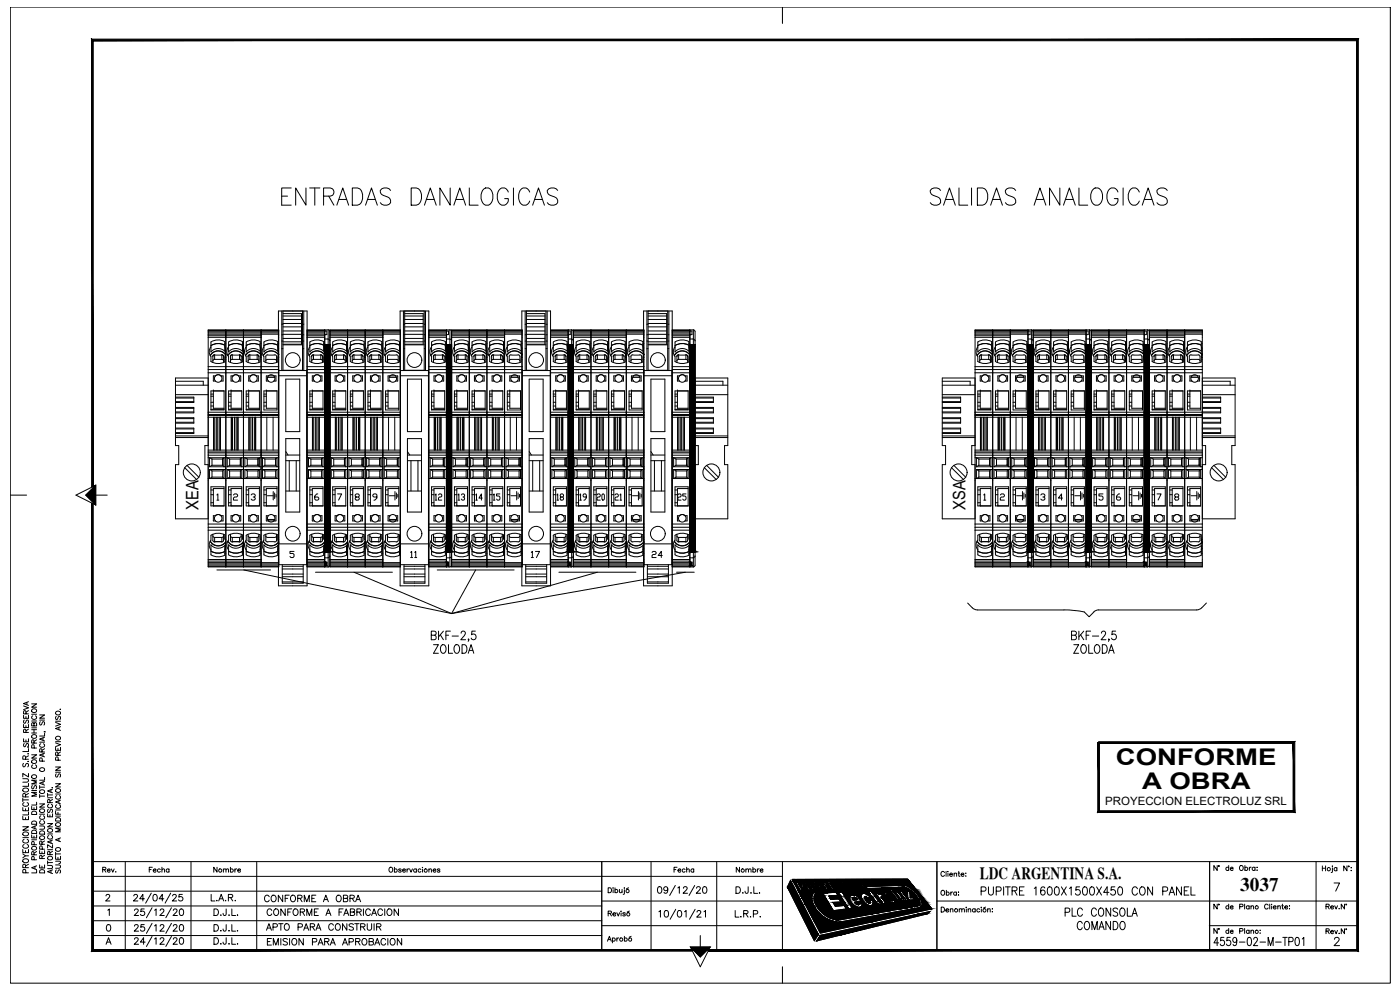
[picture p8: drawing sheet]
<svg xmlns="http://www.w3.org/2000/svg" width="420mm" height="297mm" viewBox="0 0 420 297" stroke-linecap="round" stroke-linejoin="round" font-family="sans-serif">
<defs><g id="words">
<g font-size="9.3">
<text x="83.6" y="62.8">ENTRADAS DANALOGICAS</text>
<text x="278.3" y="62.8">SALIDAS ANALOGICAS</text>
</g>
<g font-size="6.9">
<text x="334.9" y="229.6">CONFORME</text>
<text x="342.7" y="236.7">A OBRA</text>
</g>
<text font-size="5.8" x="372.2" y="267.4">3037</text>
<g font-size="5.7">
<text x="129.1" y="197.2">ZOLODA</text>
<text x="321.4" y="197.2">ZOLODA</text>
<text x="293.5" y="269.9">PUPITRE 1600X1500X450 CON PANEL</text>
<text x="318.9" y="276.2">PLC CONSOLA</text>
<text x="322.4" y="280.1">COMANDO</text>
<text x="363.4" y="285">4559-02-M-TP01</text>
</g>
<g font-size="5.3">
<text x="158.4" y="168.6">17</text>
<text x="194.7" y="168.6">24</text>
<text x="79" y="280.5">APTO PARA CONSTRUIR</text>
</g>
<g font-size="5.2">
<text x="59.6" y="153" transform="rotate(-90 59.6 153)">XEA</text>
<text x="289.7" y="153" transform="rotate(-90 289.7 153)">XSA</text>
</g>
<text font-size="5.1" x="294" y="263.6">LDC ARGENTINA S.A.</text>
<g font-size="4.9">
<text x="129.8" y="151.3">12</text>
<text x="136.5" y="151.3">13</text>
<text x="141.8" y="151.3">14</text>
<text x="147.1" y="151.3">15</text>
<text x="166.2" y="151.3">18</text>
<text x="173.2" y="151.3">19</text>
<text x="178.2" y="151.3">20</text>
<text x="183.8" y="151.3">21</text>
<text x="202.5" y="151.3">25</text>
<text x="126.3" y="168.6" transform="rotate(-90 126.3 168.6)">11</text>
<text x="78.7" y="271.6">CONFORME A OBRA</text>
<text x="79.4" y="284.7">EMISION PARA APROBACION</text>
</g>
<g font-size="4.4">
<text x="9.9" y="225.4" transform="rotate(-90 9.9 225.4)">SE RESERVA</text>
<text x="43.7" y="262.8">Fecha</text>
<text x="63.1" y="262.8">Nombre</text>
<text x="201.4" y="262.8">Fecha</text>
<text x="220.1" y="262.8">Nombre</text>
</g>
<text font-size="3.4" x="331.7" y="241.4">PROYECCION ELECTROLUZ SRL</text>
</g></defs>
<!-- layer: 0 -->
<g fill="none" stroke="#000" stroke-width=".3">
<path d="M62.5 99h21.2v71.1h-21.2zM62.5 99.2h21.2M62.5 99.5h21.2M62.5 99.9h21.2M67.8 99v71.1M73.1 99v71.1M78.4 99v71.1M83.6 93.3h8.6v82.5h-8.6zM84.6 97.3h.3M84.6 93.3v17.9M84.9 94.1h5.6v9.2h-5.6M84.9 93.3v17.9"/>
<path d="M84.9 94.8h5.6M84.9 95.8h5.6M84.9 97.1h5.6M84.9 98.1h5.6M84.9 99.3h5.6M90.8 97.3h.4M90.8 93.3v17.9M91.2 93.3v17.9M92.2 99.2h5.3M92.2 99.5h5.3M92.2 99.9h5.3M92.2 99h6.3"/>
<path d="M97.5 99.3h.6v1.1l-.6 .1M97.5 99v71.1M98.5 99l.5 .5M98.5 99v71.1M99 99.2h21.2M99 99.5h21.2M99 99.9h21.2M99 99h21.2v71.1h-21.2zM104.3 99v71.1M109.6 99v71.1M114.9 99v71.1M120.1 93.3h8.6v82.5h-8.6z"/>
<path d="M121.1 97.3h.4M121.1 93.3v17.9M121.5 94.1h5.5v9.2h-5.5M121.5 94.8h5.5M121.5 95.8h5.5M121.5 97.1h5.5M121.5 98.1h5.5M121.5 99.3h5.5M121.5 93.3v17.9M127.3 97.3h.4M127.3 93.3v17.9M127.7 93.3v17.9"/>
<path d="M128.7 99.2h5.3M128.7 99.5h5.3M128.7 99.9h5.3M128.7 99h6.3v71.1h-6.3M134 99.3h.2M134 99v71.1M134.2 99.3h.4v1.1h-.4M135 99l.5 .5M135.5 99.2h21.2M135.5 99.5h21.2M135.5 99.9h21.2M140.8 99v71.1"/>
<path d="M146.1 99v71.1M151.4 99v71.1M156.6 93.3h8.6v82.5h-8.6zM157.6 97.3h.4M157.6 93.3v17.9M158 94.1h5.5v9.2h-5.5M158 94.8h5.5M158 95.8h5.5M158 97.1h5.5M158 98.1h5.5M158 99.3h5.5M158 93.3v17.9"/>
<path d="M163.9 97.3h.3M163.9 93.3v17.9M164.2 93.3v17.9M165.2 99.2h5.3M165.2 99.5h5.3M165.2 99.9h5.3M165.2 99h6.4v71.1h-6.4M170.5 99.3h.6v1.1l-.6 .1M170.5 99v71.1M171.5 99l.6 .5M172.1 99.2h21.2M172.1 99.5h21.2"/>
<path d="M172.1 99.9h21.2M177.4 99v71.1M182.7 99v71.1M188 99v71.1M193.1 93.3h8.6v82.5h-8.6zM194.1 97.3h.4M194.1 93.3v17.9M194.5 94.1h5.6v9.2h-5.6M194.5 94.8h5.6M194.5 95.8h5.6M194.5 97.1h5.6M194.5 98.1h5.6"/>
<path d="M194.5 99.3h5.6M194.5 93.3v17.9M200.4 97.3h.3M200.4 93.3v17.9M200.7 93.3v17.9M201.7 99.2h5.3M201.7 99.5h5.3M201.7 99.9h5.3M201.7 99h6.4M207 99.3h.7v1.1l-.7 .1M207 99v71.1M208.1 99l.5 .5v70.1l-.5 .5"/>
<path d="M208.1 99v71.1M292.6 99.2h15.9M292.6 99.5h15.9M292.6 99.9h15.9M297.9 99v71.1M303.2 99v71.1M308.5 99v71.1M308.5 99.3h.6v1.1l-.6 .1M309.5 99l.5 .5M309.5 99h-16.9v71.1h16.9M309.5 99v71.1M310.1 99.2h15.8"/>
<path d="M310.1 99.5h15.8M310.1 99.9h15.8M315.4 99v71.1M320.7 99v71.1M325.9 99v71.1M325.9 99.3h.7v1.1l-.7 .1M327 99l.5 .5M327 99h-16.9v71.1h16.9M327 99v71.1M327.5 99.2h15.9M327.5 99.5h15.9M327.5 99.9h15.9"/>
<path d="M327.5 99h16.9v71.1h-16.9zM332.8 99v71.1M338.1 99v71.1M343.4 99v71.1M343.4 99.3h.2M343.6 99.3h.4v1.1h-.4M344.4 99l.5 .5M345 99.2h15.8M345 99.5h15.8M345 99.9h15.8M345 99h15.8v71.1h-15.8zM350.2 99v71.1"/>
<path d="M355.5 99v71.1M62.5 110.9h21.2M62.5 111.9h21.2M62.5 110h21.2M62.5 101.2h15.9M62.5 100.3h21.2M62.5 100.7h15.9M63.3 104.1a2.3 2.3 0 0 0 0 2.9v1.5l.6 .3 1.8 .3 1.7-.5M63.3 102.6l1.1-.5 1.3-.1 1.8 .5v2.9a2.81 2.81 0 0 0-4.2 .2v-3M63.3 117.3h3.9v5.7h-3.9zM63.3 118.9h.7M63.3 118.2h.7"/>
<path d="M64 117.3h.1M64 117.3v5.2h3.2M64.4 106.5l2.5 .1 .2 2.2M64.4 106.5l-.5 .3v2M64.4 107.8l-.5 .5M64.4 106.5v1.3M64.7 112.8l-.3 .6 .3 .9M64.7 114.3l.8 .4 .8-.4M64.7 112.8l.8-.4 .8 .4M64.7 112.8h-.7v1.5h.7M66.3 112.8l.3 .6-.3 .9M66.3 112.8h.7v1.5h-.7"/>
<path d="M66.6 107.8l.5 .5M66.6 106.5v1.3h-2.2M67.4 103.5l-1.1-.4h-1.3l-1.7 .6 1.1-.5 1.3-.1 1.8 .5M67.5 104l.3 2.4M67.6 107.3l-.1 1.3M67.6 107.3h.2M67.7 106.5a2.67 2.67 0 0 0-4.6 .2M67.7 106.5l-.2 .4 .1 .4M67.7 106.5a2.69 2.69 0 0 0-4.6 .1M68.6 104.1a2.3 2.3 0 0 0 0 2.9v1.5l.5 .3 1.9 .3 1.7-.5M68.6 118.9h.7M68.6 118.2h.7"/>
<path d="M68.6 117.3h4v5.7h-4zM69.3 117.3h.1M69.3 117.3v5.2h3.3M69.7 106.5h2.2M69.7 106.5l-.5 .3v2M69.7 107.8l-.5 .5M69.7 107.8h2.2M69.7 106.5v1.3M69.9 112.8l-.2 .6 .2 .9M69.9 112.8a1.13 1.13 0 0 1 1.7-.1 1.13 1.13 0 0 1 0 1.7 1.13 1.13 0 0 1-1.7-.1M70 112.8h-.7v1.5h.7M71.6 112.8h.6v1.5h-.6"/>
<path d="M71.9 106.5l.5 .3v2M71.9 107.8l.5 .5M71.9 106.5v1.3M72.7 102.5l-1.1-.4-1.3-.1-1.7 .6M72.7 103.5l-1.1-.4h-1.3l-1.7 .6 1.1-.5 1.3-.1 1.7 .5M72.7 102.5v2.9a2.81 2.81 0 0 0-4.1 .2v-3M72.8 104l.3 2.4M73 106.5a2.67 2.67 0 0 0-4.6 .2M73 106.5l-.2 .4 .1 .4M73 106.5a2.69 2.69 0 0 0-4.6 .1M73.1 107.3l-.4 .1v1.2M73.9 104.1a2.3 2.3 0 0 0 0 2.9v1.5l.5 .3 1.8 .3 1.8-.5"/>
<path d="M73.9 102.6l1.1-.5 1.2-.1 1.9 .5-.1 2.9a2.81 2.81 0 0 0-4.1 .2v-3M73.9 118.9h.7M73.9 118.2h.7M73.9 117.3h4v5.7h-4zM74.5 108.8v-2l.5-.3 2.5 .1 .2 2.2M74.6 117.3h.1M74.6 117.3v5.2h3.3M75 107.8l-.5 .5M75 106.5v1.3h2.2v-1.3M75.2 112.8l-.3 .6 .3 .9M75.2 114.3l.9 .4 .8-.4M75.2 112.8l.9-.4 .8 .4"/>
<path d="M75.2 112.8h-.6v1.5h.6M76.9 112.8l.3 .6-.3 .9M76.9 112.8h.6v1.5h-.6M77.2 107.8l.5 .5M78 103.5l-1.1-.4h-1.3l-1.7 .6 1.1-.5 1.2-.1 1.8 .5M78 104l.4 2.4M78.1 107.1l.1 .2M78.2 107.3h.2M78.2 107.3l-.1 1.3M78.3 106.5a2.67 2.67 0 0 0-4.6 .2M78.3 106.5a2.69 2.69 0 0 0-4.7 .1M78.3 106.5l-.2 .6"/>
<path d="M79.2 104.1a2.3 2.3 0 0 0 0 2.9v1.5l.6 .3 1.8 .3 1.7-.5M79.2 102.6l1.7-.6 1.3 .1 1.1 .4 .1 2.9a2.82 2.82 0 0 0-4.2 .2v-3M79.2 118.9h.7M79.2 118.2h.7M79.2 117.3h3.9v5.7h-3.9zM79.8 108.3l.5-.5h2.2l.5 .5M79.8 108.8v-2l.5-.3 2.5 .1 .2 2.2M79.9 117.3h.1M79.9 117.3v5.2h3.2M80.3 113.2h2.2M80.5 114.3h-.6v-1.5h2.9v1.5h-.6M83.3 104l.4 2.4"/>
<path d="M83.3 103.5l-1.1-.4h-1.3l-1.7 .6 1.1-.5 1.3-.1 1.7 .5M83.6 106.5l.1-.1a2.79 2.79 0 0 0-4.7 .2M83.6 106.5a2.67 2.67 0 0 0-4.6 .2M83.6 106.5l-.2 .4 .1 .4M83.7 112.7h8.4M83.7 107.3l-.3 .1v1.2M83.7 111.2h8.4v58.2h-8.4M84.6 100.4h.3M84.6 102.3h.3M84.6 104.6h.3M84.9 100.3h5.6M84.9 111.1h5.9"/>
<path d="M84.9 103.5h5.9M84.9 101.5h5.6M84.9 102.6h5.6M85.8 113.8h4.2v15.7h-4.2zM90.8 100.4h.4M90.8 102.3h.4M90.8 104.6h.4M92.2 110.9h5.3M92.2 111.9h5.3M92.2 110h5.3M92.2 101.2h5.3M92.2 100.3h5.3"/>
<path d="M92.2 100.7h5.3M93 104.1a2.3 2.3 0 0 0 0 2.9v1.5l.5 .3 1.8 .3 1.8-.5M93 118.9h.7M93 118.2h.7M93 117.3h3.9v5.7h-3.9zM93.7 117.3h.1M93.7 117.3v5.2h3.2M94.1 106.5h2.1M94.1 106.5l-.5 .3v2M94.1 107.8l-.5 .5M94.1 107.8h2.2M94.1 106.5v1.3"/>
<path d="M94.3 112.8l-.3 .6 .3 .9M94.3 112.8a1.13 1.13 0 0 1 1.6-.1 1.13 1.13 0 0 1 0 1.7 1.13 1.13 0 0 1-1.6-.1M94.3 112.8h-.6v1.5h.6M96 112.8h.6v1.5h-.6M96.2 106.5l.5 .3 .1 2M96.3 107.8l.5 .5M96.3 106.5v1.3M97.1 102.5l-1.1-.4-1.3-.1-1.7 .6M97.1 103.5l-1.1-.4h-1.3l-1.7 .6 1.1-.5 1.2-.1 1.8 .5M97.1 102.5v2.9a2.81 2.81 0 0 0-4.1 .2v-3M97.1 104l.4 2.4M97.4 106.5a2.67 2.67 0 0 0-4.6 .2"/>
<path d="M97.4 106.5l-.2 .4 .1 .4M97.4 106.5a2.69 2.69 0 0 0-4.7 .1M97.5 101.7l1.1 .1 .4 .5M97.5 103.4h1.1l.4 .5M97.5 103.4h1.5v62.3h-1.5v-62.3h1.5zM97.5 107.3l-.4 .1v1.2M99 110.9h21.2M99 111.9h21.2M99 110h21.2M99 101.2h15.9M99 100.3h21.2M99 100.7h15.9"/>
<path d="M99.8 104.1a2.3 2.3 0 0 0 0 2.9v1.5l.6 .3 1.8 .3 1.8-.5M99.8 102.6l1.2-.5 1.2-.1 1.8 .5v2.9a2.81 2.81 0 0 0-4.2 .2v-3M99.8 118.9h.8M99.8 118.2h.8M99.8 117.3h4v5.7h-4zM100.6 117.3h.1M100.6 117.3v5.2h3.2M100.9 107.8l-.5 .5M100.9 106.5h2.2M100.9 107.8h2.2M100.9 106.5v1.3M100.9 106.5l-.5 .3v2"/>
<path d="M101.2 112.8h-.6v1.5h.6M101.2 112.8l-.3 .6 .3 .9M101.2 114.3l.8 .4 .8-.4M101.2 112.8l.8-.4 .8 .4M102.8 112.8l.3 .6-.3 .9M102.8 112.8h.7v1.5h-.7M103.1 107.8l.5 .5M103.1 106.5l.5 .3v2M103.1 106.5v1.3M104 103.5l-1.2-.4h-1.2l-1.8 .6 1.2-.5 1.2-.1 1.8 .5M104 104l.3 2.4M104.2 106.5a2.67 2.67 0 0 0-4.5 .2"/>
<path d="M104.2 106.5l-.2 .4 .2 .4M104.2 106.5a2.69 2.69 0 0 0-4.6 .1M104.3 107.3l-.3 .1v1.2M104.9 106.6a2.77 2.77 0 0 1 4.7-.1l-.3 .4 .1 .4M105.1 104.1a2.3 2.3 0 0 0 0 2.9v1.5l.6 .3 1.8 .3 1.8-.5M105.1 102.6v3a2.81 2.81 0 0 1 4.2-.2M105.1 118.9h.8M105.1 118.2h.8M105.1 117.3h4v5.7h-4zM105.9 117.3h.1M105.9 117.3v5.2h3.2M106.2 106.5h2.2"/>
<path d="M106.2 106.5l-.5 .3v2M106.2 107.8l-.5 .5M106.2 107.8h2.2M106.2 106.5v1.3M106.5 112.8l-.3 .6 .3 .9M106.5 112.8a1.13 1.13 0 0 1 1.6-.1 1.13 1.13 0 0 1 0 1.7 1.13 1.13 0 0 1-1.6-.1M106.5 112.8h-.6v1.5h.6M108.2 112.8h.6v1.5h-.6M108.4 106.5l.5 .3v2M108.4 107.8l.5 .5M108.4 106.5v1.3M109.3 102.5l-1.2-.4-1.2-.1-1.8 .6"/>
<path d="M109.3 103.5l-1.2-.4h-1.2l-1.8 .6 1.2-.5 1.2-.1 1.8 .5M109.3 102.5v2.9M109.3 104l.3 2.4M109.5 106.5a2.67 2.67 0 0 0-4.5 .2M109.6 107.3l-.3 .1v1.2M110.4 104.1a2.3 2.3 0 0 0 0 2.9v1.5l.6 .3 1.8 .3 1.8-.5M110.4 102.6l1.2-.5 1.2-.1 1.8 .5v2.9a2.81 2.81 0 0 0-4.2 .2v-3M110.4 118.9h.8M110.4 118.2h.8M110.4 117.3h4v5.7h-4zM111.2 117.3h.1M111.2 117.3v5.2h3.2"/>
<path d="M111.5 106.5l2.6 .1 .1 2.2M111.5 106.5l-.5 .3v2M111.5 107.8l-.5 .5M111.5 106.5v1.3M111.8 112.8l-.3 .6 .3 .9M111.8 114.3l.8 .4 .8-.4M111.8 112.8l.8-.4 .8 .4M111.8 112.8h-.6v1.5h.6M113.4 112.8l.3 .6-.3 .9M113.5 112.8h.6v1.5h-.6M113.7 107.8l.5 .5M113.7 106.5v1.3h-2.2"/>
<path d="M114.6 103.5l-1.2-.4h-1.2l-1.8 .6 1.2-.5 1.2-.1 1.8 .5M114.6 104l.3 2.4M114.7 107.3h.2M114.7 107.3l-.1 1.3M114.8 106.5a2.67 2.67 0 0 0-4.6 .2M114.8 106.5l-.2 .4 .1 .4M114.8 106.5a2.69 2.69 0 0 0-4.6 .1M115.7 104.1a2.3 2.3 0 0 0 0 2.9v1.5l.6 .3 1.8 .3 1.8-.5M115.7 118.9h.8M115.7 118.2h.8M115.7 117.3h4v5.7h-4zM116.3 108.8v-2l.5-.3 2.6 .1 .1 2.2"/>
<path d="M116.3 108.3l.5-.5h2.2l.5 .5M116.5 117.3h.1M116.5 117.3v5.2h3.2M116.8 113.2h2.2M117.1 114.3h-.6v-1.5h2.9v1.5h-.7M119.9 103.5l-1.2-.4h-1.2l-1.8 .6 1.1-.5 1.3-.1 1.8 .5M119.9 102.5l-1.2-.4-1.2-.1-1.8 .6M119.9 104l.1 .4M119.9 102.5v2.9a2.81 2.81 0 0 0-4.2 .2v-3M120 106l.2 .4M120.1 106.5a2.67 2.67 0 0 0-4.6 .2M120.1 106.5l-.2 .4 .1 .4"/>
<path d="M120.1 106.5a2.69 2.69 0 0 0-4.6 .1M120.2 112.7h8.4M120.2 107.3l-.3 .1v1.2M120.2 111.2h8.4v58.2h-8.4M121.1 100.4h.4M121.1 102.3h.4M121.1 104.6h.4M121.5 100.3h5.5M121.5 111.1h5.8M121.5 103.5h5.8M121.5 101.5h5.5M121.5 102.6h5.5"/>
<path d="M122.3 113.8h4.2v15.7h-4.2zM127.3 100.4h.4M127.3 102.3h.4M127.3 104.6h.4M128.7 110.9h5.3M128.7 111.9h5.3M128.7 110h5.3M128.7 101.2h5.3M128.7 100.3h5.3M128.7 100.7h5.3M129.3 106.6a2.77 2.77 0 0 1 4.7-.1l-.3 .4 .1 .4M129.5 104.1a2.3 2.3 0 0 0 0 2.9v1.5l.6 .3 1.8 .3 1.8-.5"/>
<path d="M129.5 102.6v3a2.81 2.81 0 0 1 4.2-.2M129.5 118.9h.7M129.5 118.2h.7M129.5 117.3h4v5.7h-4zM130.2 117.3h.1M130.2 117.3v5.2h3.3M130.6 107.8l-.5 .5M130.6 106.5h2.2M130.6 107.8h2.2M130.6 106.5v1.3M130.6 106.5l-.5 .3v2M130.9 112.8l-.3 .6 .3 .9"/>
<path d="M130.9 114.3l.8 .4 .8-.4M130.9 112.8l.8-.4 .8 .4M130.9 112.8h-.7v1.5h.7M132.5 112.8l.3 .6-.3 .9M132.5 112.8h.7v1.5h-.7M132.8 107.8l.5 .5M132.8 106.5l.5 .3v2M132.8 106.5v1.3M133.7 102.5l-1.2-.4-1.2-.1-1.8 .6M133.7 103.5l-1.2-.4h-1.2l-1.8 .6 1.1-.5 1.3-.1 1.8 .5M133.7 102.5v2.9M133.7 104l.3 2.4"/>
<path d="M133.9 106.5a2.67 2.67 0 0 0-4.6 .2M134 101.7l1.1 .1 .4 .5M134 103.4h1.1l.4 .5M134 103.4h1.5v62.3h-1.5v-62.3h1.5zM134 107.3l-.3 .1v1.2M134.2 100.4l-.2 .1M135.5 110.9h21.2M135.5 111.9h21.2M135.5 110h21.2M135.5 101.2h15.9M135.5 100.3h21.2M135.5 100.7h15.9"/>
<path d="M136.4 104.1a2.3 2.3 0 0 0 0 2.9v1.5l.5 .3 1.8 .3 1.8-.5M136.4 102.6l1.1-.5 1.2-.1 1.8 .5v2.9a2.81 2.81 0 0 0-4.1 .2v-3M136.4 118.9h.7M136.4 118.2h.7M136.4 117.3h3.9v5.7h-3.9zM137.1 117.3h.1M137.1 117.3v5.2h3.2M137.4 107.8l-.5 .5M137.5 106.5h2.1M137.5 107.8h2.1M137.5 106.5v1.3M137.5 106.5l-.5 .3-.1 2"/>
<path d="M137.7 112.8h-.6v1.5h.6M139.4 112.8a1.13 1.13 0 0 0-1.6-.1 1.13 1.13 0 0 0 0 1.7 1.13 1.13 0 0 0 1.6-.1M139.4 112.8l.3 .6-.3 .9M139.4 112.8h.6v1.5h-.6M139.6 107.8l.5 .5M139.6 106.5l.5 .3 .1 2M139.6 106.5v1.3M140.5 103.5l-1.2-.4h-1.2l-1.7 .6 1.1-.5 1.2-.1 1.8 .5M140.5 104l.3 2.4M140.7 106.5a2.67 2.67 0 0 0-4.5 .2M140.7 106.5l-.1 .4 .1 .4M140.8 106.5a2.69 2.69 0 0 0-4.7 .1"/>
<path d="M140.8 107.3l-.3 .1v1.2M141.5 106.7a2.67 2.67 0 0 1 4.5-.2l-.1 .6M141.7 104.1a2.3 2.3 0 0 0 0 2.9v1.5l.5 .3 1.8 .3 1.8-.5M141.7 102.6l1.1-.5 1.2-.1 1.8 .5v2.9a2.81 2.81 0 0 0-4.1 .2v-3M141.7 118.9h.7M141.7 118.2h.7M141.7 117.3h3.9v5.7h-3.9zM142.4 117.3h.1M142.4 117.3v5.2h3.2M142.7 107.8l-.5 .5M142.7 106.5h2.2M142.7 106.5v1.3h2.2"/>
<path d="M142.7 106.5l-.4 .3-.1 2M143 112.8h-.6v1.5h.6M143 112.8l-.3 .6 .3 .9M143 114.3l.8 .4 .9-.4M143 112.8l.8-.4 .9 .4M144.7 112.8l.3 .6-.3 .9M144.7 112.8h.6v1.5h-.6M144.9 107.8l.5 .5M144.9 106.5l.5 .3 .1 2M144.9 106.5v1.3M145.8 103.5l-1.2-.4h-1.2l-1.7 .6 1.1-.5 1.2-.1 1.8 .5M145.8 104l.2 .4"/>
<path d="M145.9 107.1l.1 .2M146 104.4l.1 2M146.1 106.5a2.69 2.69 0 0 0-4.7 .1M146.1 107.3l-.3 .1v1.2M146.9 104.1a2.3 2.3 0 0 0 .1 2.9v1.5l.5 .3 1.8 .3 1.8-.5M147 102.6l1.1-.5 1.2-.1 1.8 .5v2.9a2.81 2.81 0 0 0-4.2 .2l.1-3M147 118.9h.7M147 118.2h.7M147 117.3h3.9v5.7h-3.9zM147.7 117.3h.1M147.7 117.3v5.2h3.2M148 106.5h2.2"/>
<path d="M148 106.5l-.5 .3v2M148.1 107.8l-.6 .5M148.1 107.8h2.1M148.1 106.5v1.3M148.3 112.8l-.3 .6 .3 .9M148.3 114.3l.8 .4 .9-.4M148.3 112.8l.8-.4 .9 .4M148.3 112.8h-.6v1.5h.6M150 112.8l.3 .6-.3 .9M150 112.8h.6v1.5h-.6M150.2 106.5l.5 .3v2M150.2 107.8l.5 .5"/>
<path d="M150.2 106.5v1.3M151.1 103.5l-1.2-.4h-1.2l-1.7 .6 1.1-.5 1.2-.1 1.8 .5M151.1 104l.3 2.4M151.3 106.5a2.67 2.67 0 0 0-4.5 .2M151.3 106.5l-.1 .4 .1 .4M151.3 106.5a2.69 2.69 0 0 0-4.6 .1M151.4 107.3l-.3 .1v1.2M152 106.6a2.79 2.79 0 0 1 4.7-.2l-.3 .5 .2 .4M152.2 104.1a2.3 2.3 0 0 0 .1 2.9l-.1 1.5 .6 .3 1.8 .3 1.8-.5M152.3 102.6l-.1 3a2.81 2.81 0 0 1 4.2-.2M152.3 118.9h.7M152.3 118.2h.7"/>
<path d="M152.3 117.3h3.9v5.7h-3.9zM152.8 108.8v-2l.5-.3 2.6 .1 .1 2.2M152.8 108.3l.6-.5h2.1l.5 .5M153 117.3h.1M153 117.3v5.2h3.2M153.4 113.2h2.1M153.6 114.3h-.6v-1.5h2.9v1.5h-.6M156.4 103.5l-1.2-.4h-1.2l-1.8 .6 1.2-.5 1.2-.1 1.8 .5M156.4 102.5l-1.2-.4-1.2-.1-1.8 .6M156.4 102.5v2.9M156.4 104l.2 .4M156.6 106l.1 .4"/>
<path d="M156.6 106.5a2.67 2.67 0 0 0-4.5 .2M156.7 112.7h8.4M156.7 107.3l-.3 .1v1.2M156.7 111.2h8.4v58.2h-8.4v-70.4h-21.2v71.1h21.2M157.6 100.4h.4M157.6 102.3h.4M157.6 104.6h.4M158 100.3h5.5M158 111.1h5.9M158 103.5h5.9M158 101.5h5.5M158 102.6h5.5"/>
<path d="M158.8 113.8h4.2v15.7h-4.2zM163.9 100.4h.3M163.9 102.3h.3M163.9 104.6h.3M165.2 110.9h5.3M165.2 111.9h5.3M165.2 110h5.3M165.2 101.2h5.3M165.2 100.3h5.3M165.2 100.7h5.3M165.9 106.7a2.67 2.67 0 0 1 4.5-.2l-.1 .6M166 104.1a2.3 2.3 0 0 0 .1 2.9l-.1 1.5 .6 .3 1.8 .3 1.8-.5"/>
<path d="M166 102.6l1.2-.5 1.2-.1 1.8 .5v2.9a2.81 2.81 0 0 0-4.2 .2l.1-3M166.1 118.9h.7M166.1 118.2h.7M166.1 117.3h3.9v5.7h-3.9zM166.8 117.3h.1M166.8 117.3v5.2h3.2M167.1 107.8l-.5 .5M167.1 106.5h2.2M167.1 106.5v1.3h2.2M167.1 106.5l-.5 .3v2M167.4 112.8h-.6v1.5h.6M167.4 112.8l-.3 .6 .3 .9"/>
<path d="M167.4 114.3l.8 .4 .9-.4M167.4 112.8l.8-.4 .9 .4M169.1 112.8l.2 .6-.2 .9M169.1 112.8h.6v1.5h-.6M169.3 107.8l.5 .5M169.3 106.5l.5 .3v2M169.3 106.5v1.3M170.2 103.5l-1.2-.4h-1.2l-1.8 .6 1.2-.5 1.2-.1 1.8 .5M170.2 104l.2 .4M170.3 107.1l.1 .2M170.3 104.4l.2 2M170.4 106.5a2.69 2.69 0 0 0-4.6 .1"/>
<path d="M170.5 101.7l1.2 .1 .4 .5M170.5 103.4h1.2l.4 .5M170.5 103.4h1.6v62.3h-1.6v-62.3h1.6zM170.5 107.3l-.3 .1v1.2M172.1 110.9h21.2M172.1 111.9h21.2M172.1 110h21.2M172.1 101.2h15.9M172.1 100.3h21.2M172.1 100.7h15.9M172.9 104.1a2.3 2.3 0 0 0 0 2.9M172.9 102.6l1.1-.5 1.3-.1 1.8 .5v2.9a2.81 2.81 0 0 0-4.2 .2"/>
<path d="M172.9 107v1.5l.6 .3 1.8 .3 1.7-.5M172.9 118.9h.7M172.9 118.2h.7M172.9 117.3h3.9v5.7h-3.9zM172.9 102.6v3M173.6 117.3h.1M173.6 117.3v5.2h3.2M174 107.8l-.5 .5M174 106.5h2.2M174 107.8h2.2M174 106.5v1.3M174 106.5l-.5 .3v2"/>
<path d="M174.2 112.8h-.6v1.5h.6M174.3 112.8l-.3 .6 .3 .9M174.3 114.3l.8 .4 .8-.4M174.3 112.8l.8-.4 .8 .4M175.9 112.8l.3 .6-.3 .9M175.9 112.8h.6v1.5h-.6M176.1 106.5l.5 .3 .1 2M176.2 107.8l.5 .5M176.2 106.5v1.3M177 104l.4 2.4M177 103.5l-1.1-.4h-1.3l-1.7 .6M177.1 103.6l-1.8-.5-1.3 .1-1.1 .5"/>
<path d="M177.3 106.5l.1-.1a2.79 2.79 0 0 0-4.7 .2M177.3 106.5a2.67 2.67 0 0 0-4.6 .2M177.3 106.5l-.2 .4 .1 .4M177.4 107.3l-.3 .1v1.2M178 106.7a2.67 2.67 0 0 1 4.6-.2l-.2 .6M178.2 104.1a2.3 2.3 0 0 0 0 2.9v1.5l.5 .3 1.9 .3 1.7-.5M178.2 102.6l1.1-.5 1.3-.1 1.8 .5-.1 2.9a2.81 2.81 0 0 0-4.1 .2v-3M178.2 118.9h.7M178.2 118.2h.7M178.2 117.3h3.9v5.7h-3.9zM178.8 107v1.8M178.9 117.3h.1"/>
<path d="M178.9 117.3v5.2h3.2M179.3 107.8l-.5 .5M179.3 106.5h2.2M179.3 106.5v1.3h2.2v-1.3M179.3 106.5l-.4 .1-.1 .4M179.5 112.8h-.6v1.5h.6M179.5 112.8l-.2 .6 .2 .9M179.5 114.3l.9 .4 .8-.4M179.5 112.8l.9-.4 .8 .4M181.2 112.8l.3 .6-.3 .9M181.2 112.8h.6v1.5h-.6M181.5 107.8l.5 .5"/>
<path d="M181.5 106.5l.5 .3v2M182.3 104l.4 2.4M182.3 103.5l-1.1-.4h-1.3l-1.7 .6 1.1-.5 1.3-.1 1.7 .5M182.4 107.1l.1 .2M182.7 106.5a2.77 2.77 0 0 0-4.7 .1M182.7 107.3l-.3 .1v1.2M183.5 104.1a2.3 2.3 0 0 0 0 2.9v1.5l.5 .3 1.8 .3 1.8-.5M183.5 102.6l1.1-.5 1.2-.1 1.8 .5v2.9a2.81 2.81 0 0 0-4.1 .2v-3M183.5 118.9h.7M183.5 118.2h.7M183.5 117.3h3.9v5.7h-3.9zM184.2 117.3h.1"/>
<path d="M184.2 117.3v5.2h3.2M184.6 107.8l-.6 .5M184.6 106.5h2.2M184.6 107.8h2.2M184.6 106.5v1.3M184.6 106.5l-.5 .3v2M184.8 112.8h-.6v1.5h.6M186.5 112.8a1.13 1.13 0 0 0-1.6-.1 1.13 1.13 0 0 0 0 1.7 1.13 1.13 0 0 0 1.6-.1M186.5 112.8l.3 .6-.3 .9M186.5 112.8h.6v1.5h-.6M186.7 107.8l.6 .5M186.8 106.5l.4 .3 .1 2"/>
<path d="M186.8 106.5v1.3M187.6 103.5l-1.1-.4h-1.3l-1.7 .6 1.1-.5 1.2-.1 1.8 .5M187.6 104l.4 2.4M187.9 106.5a2.67 2.67 0 0 0-4.6 .2M187.9 106.5l-.2 .4 .1 .4M187.9 106.5a2.69 2.69 0 0 0-4.7 .1M188 107.3l-.4 .1v1.2M188.6 106.7a2.67 2.67 0 0 1 4.6-.2l-.2 .6M188.8 104.1a2.3 2.3 0 0 0 0 2.9v1.5l.5 .3 1.8 .3 1.8-.5M188.8 102.6l1.7-.6 1.3 .1 1.1 .4v2.9a2.82 2.82 0 0 0-4.1 .2v-3M188.8 118.9h.7M188.8 118.2h.7"/>
<path d="M188.8 117.3h3.9v5.7h-3.9zM189.4 108.8v-2l.5-.3 2.5 .1 .2 2.2M189.5 117.3h.1M189.5 117.3v5.2h3.2M189.9 107.8l-.6 .5M189.9 107.8h2.1M189.9 113.2h2.2M190.1 114.3l.9 .4 .8-.4M190.1 114.3a1.13 1.13 0 0 1 .1-1.6 1.13 1.13 0 0 1 1.5 0 1.13 1.13 0 0 1 .1 1.6M190.1 114.3h-.6v-1.5h2.9v1.5h-.6M192 107.8l.6 .5M192.9 103.5l-1.1-.4h-1.3l-1.7 .6 1.1-.5 1.2-.1 1.8 .5"/>
<path d="M192.9 104l.2 .4M193 107.1l.1 .2M193.1 104.4l.2 2M193.2 106.5a2.69 2.69 0 0 0-4.7 .1M193.3 112.7h8.3M193.3 107.3l-.4 .1v1.2M193.3 111.2h8.3v58.2M194.1 100.4h.4M194.1 102.3h.4M194.1 104.6h.4M194.5 100.3h5.6M194.5 111.1h5.9"/>
<path d="M194.5 103.5h5.9M194.5 101.5h5.6M194.5 102.6h5.6M195.3 113.8h4.2v15.7h-4.2zM200.4 100.4h.3M200.4 102.3h.3M200.4 104.6h.3M201.7 110.9h5.3M201.7 111.9h5.3M201.7 110h5.3M201.7 101.2h5.3M201.7 100.3h5.3"/>
<path d="M201.7 100.7h5.3M202.6 104.1a2.3 2.3 0 0 0 0 2.9v1.5l.5 .3 1.8 .3 1.8-.5M202.6 102.6l1.1-.5 1.2-.1 1.8 .5v2.9a2.81 2.81 0 0 0-4.1 .2v-3M202.6 118.9h.7M202.6 118.2h.7M202.6 117.3h3.9v5.7h-3.9zM203.2 107v1.8M203.3 117.3h.1M203.3 117.3v5.2h3.2M203.7 107.8l-.6 .5M203.7 106.5h2.1M203.7 106.5v1.3h2.1v-1.3"/>
<path d="M203.7 106.5l-.4 .1-.2 .4M203.9 112.8h-.6v1.5h.6M203.9 112.8l-.3 .6 .3 .9M203.9 114.3l.9 .4 .8-.4M203.9 112.8l.9-.4 .8 .4M205.6 112.8l.3 .6-.3 .9M205.6 112.8h.6v1.5h-.6M205.8 107.8l.6 .5M205.8 106.5l.5 .3 .1 2M206.7 104l.3 2.4M206.7 103.5l-1.1-.4h-1.3l-1.7 .6 1.1-.5 1.2-.1 1.8 .5M206.8 107.1l.1 .2"/>
<path d="M206.9 106.5l.1-.1a2.79 2.79 0 0 0-4.7 .2M207 106.5a2.67 2.67 0 0 0-4.6 .2M207 106.5l-.2 .6M207 101.7l1.2 .1 .4 .5M207 103.4h1.2l.4 .5M207 103.4h1.6v62.3h-1.6v-62.3h1.6zM207 107.3l-.3 .1v1.2M292.6 110.9h15.9M292.6 111.9h15.9M292.6 110h15.9M292.6 101.2h10.6M292.6 100.3h15.9"/>
<path d="M292.6 100.7h10.6M293.2 106.6a2.77 2.77 0 0 1 4.7-.1l-.3 .4 .2 .4M293.4 104.1a2.3 2.3 0 0 0 .1 2.9l-.1 1.5 .6 .3 1.8 .3 1.8-.5M293.5 102.6l-.1 3a2.81 2.81 0 0 1 4.2-.2M293.5 118.9h.7M293.5 118.2h.7M293.5 117.3h3.9v5.7h-3.9zM294.2 117.3h.1M294.2 117.3v5.2h3.2M294.5 107.8l-.5 .5M294.5 106.5h2.2M294.5 107.8h2.2"/>
<path d="M294.5 106.5v1.3M294.5 106.5l-.5 .3v2M294.8 112.8h-.6v1.5h.6M294.8 112.8l-.3 .6 .3 .9M294.8 114.3l.8 .4 .9-.4M294.8 112.8l.8-.4 .9 .4M296.5 112.8l.2 .6-.2 .9M296.5 112.8h.6v1.5h-.6M296.7 107.8l.5 .5M296.7 106.5l.5 .3v2M296.7 106.5v1.3M297.6 102.5l-1.2-.4-1.2-.1-1.8 .6"/>
<path d="M297.6 103.5l-1.2-.4h-1.2l-1.8 .6 1.2-.5 1.2-.1 1.8 .5M297.6 102.5v2.9M297.6 104l.3 2.4M297.8 106.5a2.67 2.67 0 0 0-4.5 .2M297.9 107.3l-.3 .1v1.2M298.7 104.1a2.3 2.3 0 0 0 0 2.9v1.5l.6 .3 1.8 .3 1.8-.5M298.7 102.6l1.2-.5 1.2-.1 1.8 .5v2.9a2.81 2.81 0 0 0-4.2 .2v-3M298.7 118.9h.8M298.7 118.2h.8M298.7 117.3h4v5.7h-4zM299.5 117.3h.1M299.5 117.3v5.2h3.2"/>
<path d="M299.8 106.5l2.6 .1 .1 2.2M299.8 106.5l-.5 .3v2M299.8 107.8l-.5 .5M299.8 106.5v1.3M300.1 112.8l-.3 .6 .3 .9M300.1 114.3l.8 .4 .8-.4M300.1 112.8l.8-.4 .8 .4M300.1 112.8h-.6v1.5h.6M301.7 112.8l.3 .6-.3 .9M301.8 112.8h.6v1.5h-.6M302 107.8l.5 .5M302 106.5v1.3h-2.2"/>
<path d="M302.9 103.5l-1.2-.4h-1.2l-1.8 .6 1.2-.5 1.2-.1 1.8 .5M302.9 104l.3 2.4M303.1 106.5a2.67 2.67 0 0 0-4.5 .2M303.1 106.5l-.2 .4 .2 .4M303.1 106.5a2.69 2.69 0 0 0-4.6 .1M303.2 107.3l-.3 .1v1.2M303.8 106.6a2.79 2.79 0 0 1 4.7-.2l-.3 .5 .1 .4M304 104.1a2.3 2.3 0 0 0 0 2.9v1.5l.6 .3 1.8 .3 1.8-.5M304 118.9h.8M304 118.2h.8M304 117.3h4v5.7h-4zM304.6 108.3l.5-.5h2.2l.5 .5"/>
<path d="M304.6 108.8v-2l.5-.3 2.6 .1 .1 2.2M304.8 117.3h.1M304.8 117.3v5.2h3.2M305.1 113.2h2.2M305.4 114.3h-.6v-1.5h2.9v1.5h-.6M308.2 103.5l-1.2-.4h-1.2l-1.8 .6 1.2-.5 1.2-.1 1.8 .5M308.2 102.5l-1.2-.4-1.2-.1-1.8 .6M308.2 102.5v2.9a2.81 2.81 0 0 0-4.2 .2v-3M308.2 104l.3 2.4M308.4 106.5a2.67 2.67 0 0 0-4.5 .2M308.5 101.7l1.2 .1 .3 .5M308.5 103.4h1.2l.3 .5"/>
<path d="M308.5 103.4h1.6v62.3h-1.6v-62.3h1.6zM308.5 107.3l-.3 .1v1.2M310.1 110.9h15.8M310.1 111.9h15.8M310.1 110h15.8M310.1 101.2h10.6M310.1 100.3h15.8M310.1 100.7h10.6M310.9 104.1a2.3 2.3 0 0 0 0 2.9v1.5l.5 .3 1.9 .3 1.7-.5M310.9 102.6l1.1-.5 1.3-.1 1.7 .5v2.9a2.81 2.81 0 0 0-4.1 .2v-3M310.9 118.9h.7M310.9 118.2h.7"/>
<path d="M310.9 117.3h3.9v5.7h-3.9zM311.6 117.3h.1M311.6 117.3v5.2h3.2M312 107.8l-.6 .5M312 106.5h2.2M312 107.8h2.2M312 106.5v1.3M312 106.5l-.5 .3v2M312.2 112.8h-.6v1.5h.6M313.9 112.8a1.13 1.13 0 0 0-1.6-.1 1.13 1.13 0 0 0 0 1.7 1.13 1.13 0 0 0 1.6-.1M313.9 112.8l.3 .6-.3 .9M313.9 112.8h.6v1.5h-.6"/>
<path d="M314.1 107.8l.6 .5M314.2 106.5l.4 .3 .1 2M314.2 106.5v1.3M315 103.5l-1.1-.4h-1.3l-1.7 .6 1.1-.5 1.3-.1 1.7 .5M315 104l.4 2.4M315.3 106.5a2.67 2.67 0 0 0-4.6 .2M315.3 106.5l-.2 .4 .1 .4M315.3 106.5a2.69 2.69 0 0 0-4.6 .1M315.4 107.3l-.4 .1v1.2M316 106.7a2.67 2.67 0 0 1 4.6-.2l-.2 .4 .1 .4M316.2 104.1a2.3 2.3 0 0 0 0 2.9v1.5l.5 .3 1.8 .3 1.8-.5M316.2 102.6v3a2.81 2.81 0 0 1 4.1-.2"/>
<path d="M316.2 118.9h.7M316.2 118.2h.7M316.2 117.3h3.9v5.7h-3.9zM316.9 117.3h.1M316.9 117.3v5.2h3.2M317.3 106.5h2.1M317.3 106.5l-.5 .3v2M317.3 107.8l-.5 .5M317.3 107.8h2.2M317.3 106.5v1.3M317.5 112.8l-.3 .6 .3 .9M317.5 112.8a1.13 1.13 0 0 1 1.6-.1 1.13 1.13 0 0 1 0 1.7 1.13 1.13 0 0 1-1.6-.1"/>
<path d="M317.5 112.8h-.6v1.5h.6M319.2 112.8h.6v1.5h-.6M319.4 106.5l.5 .3 .1 2M319.5 107.8l.5 .5M319.5 106.5v1.3M320.3 102.5l-1.1-.4-1.3-.1-1.7 .6M320.3 103.5l-1.1-.4h-1.3l-1.7 .6 1.1-.5 1.2-.1 1.8 .5M320.3 102.5v2.9M320.3 104l.4 2.4M320.6 106.5a2.69 2.69 0 0 0-4.7 .1M320.7 107.3l-.4 .1v1.2M321.5 104.1a2.3 2.3 0 0 0 0 2.9v1.5l.5 .3 1.8 .3 1.8-.5"/>
<path d="M321.5 102.6l1.7-.6 1.2 .1 1.2 .4v2.9a2.82 2.82 0 0 0-4.1 .2v-3M321.5 118.9h.7M321.5 118.2h.7M321.5 117.3h3.9v5.7h-3.9zM322.1 108.8v-2l.5-.3 2.5 .1 .2 2.2M322.2 117.3h.1M322.2 117.3v5.2h3.2M322.6 113.2h2.2M322.8 114.3l.8 .4 .9-.4M322.8 114.3a1.13 1.13 0 0 1 .1-1.6 1.13 1.13 0 0 1 1.5 0 1.13 1.13 0 0 1 .1 1.6M322.8 114.3h-.6v-1.5h2.9v1.5h-.6M324.7 107.8l.6 .5"/>
<path d="M324.8 107.8h-2.2l-.5 .5M325.6 103.5l-1.2-.4h-1.2l-1.7 .6 1.1-.5 1.2-.1 1.8 .5M325.6 104l.3 2.4M325.8 106.5a2.67 2.67 0 0 0-4.5 .2M325.8 106.5l-.1 .4 .1 .4M325.9 106.5a2.69 2.69 0 0 0-4.7 .1M325.9 101.7l1.2 .1 .4 .5M325.9 103.4h1.2l.4 .5M325.9 103.4h1.6v62.3h-1.6v-62.3h1.6zM325.9 107.3l-.3 .1v1.2M327.5 110.9h15.9M327.5 111.9h15.9"/>
<path d="M327.5 110h15.9M327.5 101.2h10.6M327.5 100.3h15.9M327.5 100.7h10.6M328.2 106.7a2.67 2.67 0 0 1 4.5-.2l-.1 .6M328.3 104.1a2.3 2.3 0 0 0 0 2.9v1.5l.6 .3 1.8 .3 1.8-.5M328.3 102.6l1.2-.5 1.2-.1 1.8 .5v2.9a2.81 2.81 0 0 0-4.2 .2v-3M328.3 118.9h.8M328.3 118.2h.8M328.3 117.3h4v5.7h-4zM329.1 117.3h.1M329.1 117.3v5.2h3.2"/>
<path d="M329.4 107.8l-.5 .5M329.4 106.5h2.2M329.4 106.5v1.3h2.2v-1.3M329.4 106.5l-.5 .3v2M329.7 112.8h-.6v1.5h.6M329.7 112.8l-.3 .6 .3 .9M329.7 114.3l.8 .4 .8-.4M329.7 112.8l.8-.4 .8 .4M331.3 112.8l.3 .6-.3 .9M331.3 112.8h.7v1.5h-.7M331.6 107.8l.5 .5M331.6 106.5l.5 .3v2"/>
<path d="M332.5 103.5l-1.2-.4h-1.2l-1.8 .6 1.2-.5 1.2-.1 1.8 .5M332.5 104l.1 .4M332.6 107.1v.2M332.6 104.4l.2 2M332.7 106.5a2.69 2.69 0 0 0-4.6 .1M332.8 107.3l-.3 .1v1.2M333.6 104.1a2.3 2.3 0 0 0 0 2.9v1.5l.6 .3 1.8 .3 1.8-.5M333.6 102.6l1.2-.5 1.2-.1 1.8 .5v2.9a2.81 2.81 0 0 0-4.2 .2v-3M333.6 118.9h.7M333.6 118.2h.7M333.6 117.3h4v5.7h-4zM334.3 117.3h.1"/>
<path d="M334.3 117.3v5.2h3.3M334.7 106.5h2.2M334.7 106.5l-.5 .3v2M334.7 107.8l-.5 .5M334.7 107.8h2.2M334.7 106.5v1.3M335 112.8l-.3 .6 .3 .9M335 114.3l.8 .4 .8-.4M335 112.8l.8-.4 .8 .4M335 112.8h-.7v1.5h.7M336.6 112.8l.3 .6-.3 .9M336.7 112.8h.6v1.5h-.6"/>
<path d="M336.9 106.5l.5 .3v2M336.9 107.8l.5 .5M336.9 106.5v1.3M337.8 103.5l-1.2-.4h-1.2l-1.8 .6 1.2-.5 1.2-.1 1.8 .5M337.8 104l.3 2.4M338 106.5a2.67 2.67 0 0 0-4.6 .2M338 106.5l-.2 .4 .1 .4M338 106.5a2.69 2.69 0 0 0-4.6 .1M338.1 107.3l-.3 .1v1.2M338.7 106.7a2.67 2.67 0 0 1 4.6-.2l-.1 .6M338.9 104.1a2.3 2.3 0 0 0 0 2.9v1.5l.6 .3 1.8 .3 1.8-.5M338.9 102.6v3a2.81 2.81 0 0 1 4.2-.2"/>
<path d="M338.9 118.9h.8M338.9 118.2h.8M338.9 117.3h4v5.7h-4zM339.5 108.3l.5-.5h2.2l.5 .5M339.5 108.8v-2l.5-.3 2.6 .1 .1 2.2M339.7 117.3h.1M339.7 117.3v5.2h3.2M340 113.2h2.2M340.3 114.3h-.6v-1.5h2.9v1.5h-.7M343.1 103.5l-1.2-.4h-1.2l-1.8 .6 1.1-.5 1.3-.1 1.8 .5M343.1 102.5l-1.2-.4-1.2-.1-1.8 .6M343.1 102.5v2.9"/>
<path d="M343.1 104l.3 2.4M343.1 107.1l.1 .2M343.3 106.5a2.69 2.69 0 0 0-4.6 .1M343.4 101.7l1.2 .1 .3 .5M343.4 103.4h1.2l.3 .5M343.4 103.4h1.6v62.3h-1.6v-62.3h1.6zM343.4 107.3l-.3 .1v1.2M343.6 100.4l-.2 .1M345 110.9h15.8M345 111.9h15.8M345 110h15.8M345 101.2h10.5"/>
<path d="M345 100.3h15.8M345 100.7h10.5M345.8 104.1a2.3 2.3 0 0 0 0 2.9v1.5l.5 .3 1.8 .3 1.8-.5M345.8 102.6l1.1-.5 1.2-.1 1.8 .5v2.9a2.81 2.81 0 0 0-4.1 .2v-3M345.8 118.9h.7M345.8 118.2h.7M345.8 117.3h3.9v5.7h-3.9zM346.5 117.3h.1M346.5 117.3v5.2h3.2M346.8 107.8l-.5 .5M346.9 106.5h2.1M346.9 107.8h2.2"/>
<path d="M346.9 106.5v1.3M346.9 106.5l-.5 .3v2M347.1 112.8l-.3 .6 .3 .9M347.1 114.3l.8 .4 .9-.4M347.1 112.8l.8-.4 .9 .4M347.1 112.8h-.6v1.5h.6M348.8 112.8l.3 .6-.3 .9M348.8 112.8h.6v1.5h-.6M349 106.5l.5 .3 .1 2M349 107.8l.6 .5M349.1 106.5v1.3M349.9 103.5l-1.2-.4h-1.2l-1.7 .6 1.1-.5 1.2-.1 1.8 .5"/>
<path d="M349.9 104l.3 2.4M350.1 106.5a2.67 2.67 0 0 0-4.5 .2M350.1 106.5l-.1 .4 .1 .4M350.2 106.5a2.69 2.69 0 0 0-4.7 .1M350.2 107.3l-.3 .1v1.2M350.9 106.7a2.67 2.67 0 0 1 4.5-.2l-.1 .6M351.1 104.1a2.3 2.3 0 0 0 0 2.9v1.5l.5 .3 1.8 .3 1.8-.5M351.1 102.6l1.1-.5 1.2-.1 1.8 .5v2.9a2.81 2.81 0 0 0-4.1 .2v-3M351.1 118.9h.7M351.1 118.2h.7M351.1 117.3h3.9v5.7h-3.9zM351.8 117.3h.1"/>
<path d="M351.8 117.3v5.2h3.2M352.1 106.5h2.2M352.2 106.5l-.5 .3-.1 2M352.2 107.8l-.6 .5M352.2 107.8h2.2M352.2 106.5v1.3M352.4 112.8l-.3 .6 .3 .9M352.4 112.8a1.13 1.13 0 0 1 1.6-.1 1.13 1.13 0 0 1 0 1.7 1.13 1.13 0 0 1-1.6-.1M352.4 112.8h-.6v1.5h.6M354.1 112.8h.6v1.5h-.6M354.3 106.5l.5 .3 .1 2M354.3 107.8l.6 .5"/>
<path d="M354.4 106.5v1.3M355.2 103.5l-1.2-.4h-1.2l-1.7 .6 1.1-.5 1.2-.1 1.8 .5M355.2 104l.3 2.4M355.3 107.1l.1 .2M355.5 106.5a2.69 2.69 0 0 0-4.7 .1M355.5 107.3l-.3 .1v1.2M356.4 104.1a2.3 2.3 0 0 0 0 2.9v1.5l.5 .3 1.8 .3 1.8-.5M356.4 102.6l1.7-.6 1.2 .1 1.2 .4v2.9a2.84 2.84 0 0 0-4.1 .2v-3M356.4 118.9h.7M356.4 118.2h.7M356.4 117.3h3.9v5.7h-3.9zM356.9 108.3l.6-.5h2.1l.6 .5"/>
<path d="M356.9 108.8v-2l.5-.3 2.6 .1 .2 2.2M357.1 117.3h.1M357.1 117.3v5.2h3.2M357.5 113.2h2.1M357.7 114.3l.8 .4 .9-.4M357.7 114.3a1.13 1.13 0 0 1 0-1.6 1.13 1.13 0 0 1 1.6 0 1.13 1.13 0 0 1 .1 1.6M357.7 114.3h-.6v-1.5h2.9v1.5h-.6M360.5 103.5l-1.2-.4h-1.2l-1.7 .6 1.1-.5 1.2-.1 1.8 .5M360.5 104l.3 2.4M360.7 106.5a2.67 2.67 0 0 0-4.5 .2M360.7 106.5l-.1 .4 .1 .4M360.7 106.5a2.69 2.69 0 0 0-4.6 .1"/>
<path d="M360.8 107.3l-.3 .1v1.2M62.5 137.3h21.2M62.5 135.6h21.2M62.5 135.9h21.2M62.5 136.6h21.2M62.5 125.2h21.2M62.5 124.7h21.2M62.5 124.4h21.2M62.5 123.7h21.2M62.5 135.1h21.2M63.3 121.8h.7M63.3 120.7h.7"/>
<path d="M63.3 122.8h3.9M63.6 137.7v1.9M63.6 139.6l-.7 .4M63.6 139.6h3.2M63.6 137.7l-.7-.4v2.7M63.6 137.7h3.2M64.1 125.2v9.9M64.2 125.2v9.9M64.5 125.2v9.9M65 125.2v9.9M65.2 125.2v9.9M65.8 125.2v9.9"/>
<path d="M66.1 125.2v9.9M66.2 125.2v9.9M66.8 139.6h.1M66.8 137.7h.1M66.8 137.7l.4-.4v2.7l-.4-.4M66.8 137.7v1.9M68.6 121.8h.7M68.6 120.7h.7M68.6 122.8h4M68.9 139.6h3.2M68.9 137.7h3.2M68.9 137.7v1.9"/>
<path d="M68.9 139.6l-.7 .4M68.9 137.7l-.7-.4v2.7M69.4 125.2v9.9M69.5 125.2v9.9M69.8 125.2v9.9M70.4 125.2v9.9M70.5 125.2v9.9M71.1 125.2v9.9M71.4 125.2v9.9M71.5 125.2v9.9M72.1 139.6h.1M72.1 137.7h.1"/>
<path d="M72.1 137.7l.5-.4v2.7l-.5-.4M72.1 137.7v1.9M73.9 121.8h.7M73.9 120.7h.7M73.9 122.8h4M74.2 139.6h3.2M74.2 137.7h3.2M74.2 137.7v1.9M74.2 139.6l-.7 .4M74.2 137.7l-.7-.4v2.7M74.7 125.2v9.9M74.8 125.2v9.9"/>
<path d="M75.1 125.2v9.9M75.6 125.2v9.9M75.8 125.2v9.9M76.3 125.2v9.9M76.6 125.2v9.9M76.8 125.2v9.9M77.4 139.6h.1M77.4 137.7h.1M77.4 137.7l.5-.4v2.7l-.5-.4M77.4 137.7v1.9M79.2 121.8h.7M79.2 120.7h.7"/>
<path d="M79.5 139.6h3.2M79.5 139.6l-.7 .4h4.9M79.5 137.7h3.2M79.5 137.7l-.7-.4v3.1M79.5 137.7v1.9M80.1 125.2v9.9M82 125.2v9.9M82.7 137.7h.1M82.7 139.6h.1M82.7 137.7l.4-.4v2.7l-.4-.4M82.7 137.7v1.9M85.8 136.5h4.2"/>
<path d="M85.8 131.6h4.2v22h-4.2zM85.8 135.5l.6 1M85.8 138.2h4.2M86.8 138.2v9.1M88.9 138.2v9.1M92.2 137.3h5.3M92.2 135.6h5.3M92.2 135.9h5.3M92.2 136.6h5.3M92.2 125.2h5.3M92.2 124.7h5.3M92.2 124.4h5.3"/>
<path d="M92.2 123.7h5.3M92.2 135.1h5.3M93 121.8h.7M93 120.7h.7M93 122.8h3.9M93.3 139.6h3.2M93.3 137.7h3.2M93.3 137.7v1.9M93.3 139.6l-.7 .4M93.3 137.7l-.7-.4v2.7M93.8 125.2v9.9M93.9 125.2v9.9"/>
<path d="M94.2 125.2v9.9M94.7 125.2v9.9M94.9 125.2v9.9M95.4 125.2v9.9M95.7 125.2v9.9M95.8 125.2v9.9M96.5 139.6h.1M96.5 137.7h.1M96.5 137.7l.4-.4v2.7l-.4-.4M96.5 137.7v1.9M99 137.3h21.2M99 135.6h21.2"/>
<path d="M99 135.9h21.2M99 136.6h21.2M99 125.2h21.2M99 124.7h21.2M99 124.4h21.2M99 123.7h21.2M99 135.1h21.2M99.8 121.8h.8M99.8 120.7h.8M99.8 122.8h4M100.2 139.6h3.2M100.2 137.7h3.2"/>
<path d="M100.2 137.7v1.9M100.2 139.6l-.8 .4M100.2 137.7l-.8-.4v2.7M100.6 125.2v9.9M100.7 125.2v9.9M101 125.2v9.9M101.6 125.2v9.9M101.7 125.2v9.9M102.3 125.2v9.9M102.6 125.2v9.9M102.7 125.2v9.9M103.4 139.6h.1"/>
<path d="M103.4 137.7h.1M103.4 137.7l.4-.4v2.7l-.4-.4M103.4 137.7v1.9M105.1 121.8h.8M105.1 120.7h.8M105.1 122.8h4M105.5 139.6h3.2M105.5 137.7h3.2M105.5 137.7v1.9M105.5 139.6l-.8 .4M105.5 137.7l-.8-.4v2.7M105.9 125.2v9.9"/>
<path d="M106 125.2v9.9M106.3 125.2v9.9M106.9 125.2v9.9M107 125.2v9.9M107.6 125.2v9.9M107.9 125.2v9.9M108 125.2v9.9M108.7 139.6h.1M108.7 137.7h.1M108.7 137.7l.4-.4v2.7l-.4-.4M108.7 137.7v1.9M110.4 121.8h.8"/>
<path d="M110.4 120.7h.8M110.4 122.8h4M110.7 139.6h3.3M110.7 137.7h3.3M110.7 137.7v1.9M110.7 139.6l-.7 .4M110.7 137.7l-.7-.4v2.7M111.2 125.2v9.9M111.3 125.2v9.9M111.6 125.2v9.9M112.2 125.2v9.9M112.3 125.2v9.9"/>
<path d="M112.9 125.2v9.9M113.2 125.2v9.9M113.3 125.2v9.9M114 139.6h.1M114 137.7h.1M114 137.7l.4-.4v2.7l-.4-.4M114 137.7v1.9M115.7 121.8h.8M115.7 120.7h.8M116 139.6h3.3M116 139.6l-.7 .4h4.9M116 137.7h3.3"/>
<path d="M116 137.7l-.7-.4v3.1M116 137.7v1.9M116.6 125.2v9.9M118.5 125.2v9.9M119.3 137.7h.1M119.3 139.6h.1M119.3 137.7l.4-.4v2.7l-.4-.4M119.3 137.7v1.9M122.3 136.5h4.2M122.3 131.6h4.2v22h-4.2zM122.3 138.2h4.2M122.3 135.5l.7 1"/>
<path d="M123.3 138.2v9.1M125.4 138.2v9.1M128.7 137.3h5.3M128.7 135.6h5.3M128.7 135.9h5.3M128.7 136.6h5.3M128.7 125.2h5.3M128.7 124.7h5.3M128.7 124.4h5.3M128.7 123.7h5.3M128.7 135.1h5.3M129.5 121.8h.7"/>
<path d="M129.5 120.7h.7M129.5 122.8h4M129.8 139.6h3.3M129.8 137.7h3.3M129.8 137.7v1.9M129.8 139.6l-.7 .4M129.8 137.7l-.7-.4v2.7M130.3 125.2v9.9M130.4 125.2v9.9M130.7 125.2v9.9M131.3 125.2v9.9M131.4 125.2v9.9"/>
<path d="M132 125.2v9.9M132.3 125.2v9.9M132.4 125.2v9.9M133.1 139.6h.1M133.1 137.7h.1M133.1 137.7l.4-.4v2.7l-.4-.4M133.1 137.7v1.9M135.5 137.3h21.2M135.5 135.6h21.2M135.5 135.9h21.2M135.5 136.6h21.2M135.5 125.2h21.2"/>
<path d="M135.5 124.7h21.2M135.5 124.4h21.2M135.5 123.7h21.2M135.5 135.1h21.2M136.4 121.8h.7M136.4 120.7h.7M136.4 122.8h3.9M136.7 139.6h3.2M136.7 137.7h3.2M136.7 137.7v1.9M136.7 139.6l-.7 .4M136.7 137.7l-.7-.4v2.7"/>
<path d="M137.1 125.2v9.9M137.2 125.2v9.9M137.6 125.2v9.9M138.1 125.2v9.9M138.3 125.2v9.9M138.8 125.2v9.9M139.1 125.2v9.9M139.2 125.2v9.9M139.9 139.6h.1M139.9 137.7h.1M139.9 137.7l.4-.4v2.7l-.4-.4M139.9 137.7v1.9"/>
<path d="M141.7 121.8h.7M141.7 120.7h.7M141.7 122.8h3.9M142 139.6h3.2M142 137.7h3.2M142 137.7v1.9M142 139.6l-.8 .4M142 137.7l-.8-.4v2.7M142.5 125.2v9.9M142.6 125.2v9.9M142.9 125.2v9.9M143.4 125.2v9.9"/>
<path d="M143.6 125.2v9.9M144.1 125.2v9.9M144.4 125.2v9.9M144.5 125.2v9.9M145.2 139.6h.1M145.2 137.7h.1M145.2 137.7l.4-.4v2.7l-.4-.4M145.2 137.7v1.9M147 121.8h.7M147 120.7h.7M147 122.8h3.9M147.3 139.6h3.2"/>
<path d="M147.3 137.7h3.2M147.3 137.7v1.9M147.3 139.6l-.8 .4M147.3 137.7l-.8-.4v2.7M147.7 125.2v9.9M147.8 125.2v9.9M148.1 125.2v9.9M148.7 125.2v9.9M148.8 125.2v9.9M149.4 125.2v9.9M149.7 125.2v9.9M149.8 125.2v9.9"/>
<path d="M150.5 139.6h.1M150.5 137.7h.1M150.5 137.7l.4-.4v2.7l-.4-.4M150.5 137.7v1.9M152.3 121.8h.7M152.3 120.7h.7M152.6 139.6h3.2M152.6 139.6l-.8 .4h4.9M152.6 137.7h3.2M152.6 137.7l-.8-.4v3.1M152.6 137.7v1.9M153.1 125.2v9.9"/>
<path d="M155 125.2v9.9M155.8 137.7h.1M155.8 139.6h.1M155.8 137.7l.4-.4v2.7l-.4-.4M155.8 137.7v1.9M158.8 136.5h4.2M158.8 131.6h4.2v22h-4.2zM158.8 138.2h4.2M158.8 135.5l.7 1M159.9 138.2v9.1M162 138.2v9.1M165.2 137.3h5.3"/>
<path d="M165.2 135.6h5.3M165.2 135.9h5.3M165.2 136.6h5.3M165.2 125.2h5.3M165.2 124.7h5.3M165.2 124.4h5.3M165.2 123.7h5.3M165.2 135.1h5.3M166.1 121.8h.7M166.1 120.7h.7M166.1 122.8h3.9M166.3 139.6h3.3"/>
<path d="M166.3 137.7h3.3M166.3 137.7v1.9M166.3 139.6l-.7 .4M166.3 137.7l-.7-.4v2.7M166.8 125.2v9.9M166.9 125.2v9.9M167.2 125.2v9.9M167.8 125.2v9.9M167.9 125.2v9.9M168.5 125.2v9.9M168.8 125.2v9.9M168.9 125.2v9.9"/>
<path d="M169.6 139.6h.1M169.6 137.7h.1M169.6 137.7l.4-.4v2.7l-.4-.4M169.6 137.7v1.9M172.1 137.3h21.2M172.1 135.6h21.2M172.1 135.9h21.2M172.1 136.6h21.2M172.1 125.2h21.2M172.1 124.7h21.2M172.1 124.4h21.2M172.1 123.7h21.2"/>
<path d="M172.1 135.1h21.2M172.9 121.8h.7M172.9 120.7h.7M172.9 122.8h3.9M173.2 139.6h3.2M173.2 137.7h3.2M173.2 137.7v1.9M173.2 139.6l-.7 .4M173.2 137.7l-.7-.4v2.7M173.7 125.2v9.9M173.8 125.2v9.9M174.1 125.2v9.9"/>
<path d="M174.6 125.2v9.9M174.8 125.2v9.9M175.3 125.2v9.9M175.6 125.2v9.9M175.7 125.2v9.9M176.4 139.6h.1M176.4 137.7h.1M176.4 137.7l.4-.4v2.7l-.4-.4M176.4 137.7v1.9M178.2 121.8h.7M178.2 120.7h.7M178.2 122.8h3.9"/>
<path d="M178.5 139.6h3.2M178.5 137.7h3.2M178.5 137.7v1.9M178.5 139.6l-.7 .4M178.5 137.7l-.7-.4v2.7M179 125.2v9.9M179.1 125.2v9.9M179.4 125.2v9.9M179.9 125.2v9.9M180.1 125.2v9.9M180.6 125.2v9.9M181 125.2v9.9"/>
<path d="M181.1 125.2v9.9M181.7 139.6h.1M181.7 137.7h.1M181.7 137.7l.4-.4v2.7l-.4-.4M181.7 137.7v1.9M183.5 121.8h.7M183.5 120.7h.7M183.5 122.8h3.9M183.8 139.6h3.2M183.8 137.7h3.2M183.8 137.7v1.9M183.8 139.6l-.7 .4"/>
<path d="M183.8 137.7l-.7-.4v2.7M184.3 125.2v9.9M184.4 125.2v9.9M184.7 125.2v9.9M185.2 125.2v9.9M185.4 125.2v9.9M185.9 125.2v9.9M186.2 125.2v9.9M186.4 125.2v9.9M187 139.6h.1M187 137.7h.1M187 137.7l.4-.4v2.7l-.4-.4"/>
<path d="M187 137.7v1.9M188.8 121.8h.7M188.8 120.7h.7M189.1 139.6h3.2M189.1 139.6l-.7 .4h4.9M189.1 137.7h3.2M189.1 137.7l-.7-.4v3.1M189.1 137.7v1.9M189.7 125.2v9.9M191.5 125.2v9.9M192.3 137.7h.1M192.3 139.6h.1"/>
<path d="M192.3 137.7l.4-.4v2.7l-.4-.4M192.3 137.7v1.9M195.3 136.5h4.2M195.3 131.6h4.2v22h-4.2zM195.3 138.2h4.2M195.3 135.5l.7 1M196.4 138.2v9.1M198.5 138.2v9.1M201.7 137.3h5.3M201.7 135.6h5.3M201.7 135.9h5.3M201.7 136.6h5.3"/>
<path d="M201.7 125.2h5.3M201.7 124.7h5.3M201.7 124.4h5.3M201.7 123.7h5.3M201.7 135.1h5.3M202.6 121.8h.7M202.6 120.7h.7M202.6 122.8h3.9M202.9 139.6h3.2M202.9 137.7h3.2M202.9 137.7v1.9M202.9 139.6l-.7 .4"/>
<path d="M202.9 137.7l-.7-.4v2.7M203.3 125.2v9.9M203.5 125.2v9.9M203.8 125.2v9.9M204.3 125.2v9.9M204.5 125.2v9.9M205 125.2v9.9M205.3 125.2v9.9M205.4 125.2v9.9M206.1 139.6h.1M206.1 137.7h.1M206.1 137.7l.4-.4v2.7l-.4-.4"/>
<path d="M206.1 137.7v1.9M292.6 137.3h15.9M292.6 135.6h15.9M292.6 135.9h15.9M292.6 136.6h15.9M292.6 125.2h15.9M292.6 124.7h15.9M292.6 124.4h15.9M292.6 123.7h15.9M292.6 135.1h15.9M293.5 121.8h.7M293.5 120.7h.7"/>
<path d="M293.5 122.8h3.9M293.8 139.6h3.2M293.8 137.7h3.2M293.8 137.7v1.9M293.8 139.6l-.8 .4M293.8 137.7l-.8-.4v2.7M294.2 125.2v9.9M294.3 125.2v9.9M294.6 125.2v9.9M295.2 125.2v9.9M295.3 125.2v9.9M295.9 125.2v9.9"/>
<path d="M296.2 125.2v9.9M296.3 125.2v9.9M297 139.6h.1M297 137.7h.1M297 137.7l.4-.4v2.7l-.4-.4M297 137.7v1.9M298.7 121.8h.8M298.7 120.7h.8M298.7 122.8h4M299.1 139.6h3.2M299.1 137.7h3.2M299.1 137.7v1.9"/>
<path d="M299.1 139.6l-.8 .4M299.1 137.7l-.8-.4v2.7M299.5 125.2v9.9M299.6 125.2v9.9M299.9 125.2v9.9M300.5 125.2v9.9M300.6 125.2v9.9M301.2 125.2v9.9M301.5 125.2v9.9M301.6 125.2v9.9M302.3 139.6h.1M302.3 137.7h.1"/>
<path d="M302.3 137.7l.4-.4v2.7l-.4-.4M302.3 137.7v1.9M304 121.8h.8M304 120.7h.8M304.4 139.6h3.2M304.4 139.6l-.8 .4h4.9M304.4 137.7h3.2M304.4 137.7l-.8-.4v3.1M304.4 137.7v1.9M304.9 125.2v9.9M306.8 125.2v9.9M307.6 137.7h.1"/>
<path d="M307.6 139.6h.1M307.6 137.7l.4-.4v2.7l-.4-.4M307.6 137.7v1.9M310.1 137.3h15.8M310.1 135.6h15.8M310.1 135.9h15.8M310.1 136.6h15.8M310.1 125.2h15.8M310.1 124.7h15.8M310.1 124.4h15.8M310.1 123.7h15.8M310.1 135.1h15.8"/>
<path d="M310.9 121.8h.7M310.9 120.7h.7M310.9 122.8h3.9M311.2 139.6h3.2M311.2 137.7h3.2M311.2 137.7v1.9M311.2 139.6l-.7 .4M311.2 137.7l-.7-.4v2.7M311.7 125.2v9.9M311.8 125.2v9.9M312.1 125.2v9.9M312.6 125.2v9.9"/>
<path d="M312.8 125.2v9.9M313.4 125.2v9.9M313.6 125.2v9.9M313.8 125.2v9.9M314.4 139.6h.1M314.4 137.7h.1M314.4 137.7l.4-.4v2.7l-.4-.4M314.4 137.7v1.9M316.2 121.8h.7M316.2 120.7h.7M316.2 122.8h3.9M316.5 139.6h3.2"/>
<path d="M316.5 137.7h3.2M316.5 137.7v1.9M316.5 139.6l-.7 .4M316.5 137.7l-.7-.4v2.7M317 125.2v9.9M317.1 125.2v9.9M317.4 125.2v9.9M317.9 125.2v9.9M318.1 125.2v9.9M318.6 125.2v9.9M318.9 125.2v9.9M319 125.2v9.9"/>
<path d="M319.7 139.6h.1M319.7 137.7h.1M319.7 137.7l.4-.4v2.7l-.4-.4M319.7 137.7v1.9M321.5 121.8h.7M321.5 120.7h.7M321.8 139.6h3.2M321.8 139.6l-.7 .4h4.8M321.8 137.7h3.2M321.8 137.7l-.7-.4v3.1M321.8 137.7v1.9M322.4 125.2v9.9"/>
<path d="M324.2 125.2v9.9M325 137.7h.1M325 139.6h.1M325 137.7l.4-.4v2.7l-.4-.4M325 137.7v1.9M327.5 137.3h15.9M327.5 135.6h15.9M327.5 135.9h15.9M327.5 136.6h15.9M327.5 125.2h15.9M327.5 124.7h15.9M327.5 124.4h15.9"/>
<path d="M327.5 123.7h15.9M327.5 135.1h15.9M328.3 121.8h.8M328.3 120.7h.8M328.3 122.8h4M328.7 139.6h3.2M328.7 137.7h3.2M328.7 137.7v1.9M328.7 139.6l-.8 .4M328.7 137.7l-.8-.4v2.7M329.1 125.2v9.9M329.2 125.2v9.9"/>
<path d="M329.5 125.2v9.9M330.1 125.2v9.9M330.2 125.2v9.9M330.8 125.2v9.9M331.1 125.2v9.9M331.2 125.2v9.9M331.9 139.6h.1M331.9 137.7h.1M331.9 137.7l.4-.4v2.7l-.4-.4M331.9 137.7v1.9M333.6 121.8h.7M333.6 120.7h.7"/>
<path d="M333.6 122.8h4M333.9 139.6h3.3M333.9 137.7h3.3M333.9 137.7v1.9M333.9 139.6l-.7 .4M333.9 137.7l-.7-.4v2.7M334.4 125.2v9.9M334.5 125.2v9.9M334.8 125.2v9.9M335.4 125.2v9.9M335.5 125.2v9.9M336.1 125.2v9.9"/>
<path d="M336.4 125.2v9.9M336.5 125.2v9.9M337.2 139.6h.1M337.2 137.7h.1M337.2 137.7l.4-.4v2.7l-.4-.4M337.2 137.7v1.9M338.9 121.8h.8M338.9 120.7h.8M339.2 139.6h3.3M339.2 139.6l-.7 .4h4.9M339.2 137.7h3.3M339.2 137.7l-.7-.4v3.1"/>
<path d="M339.2 137.7v1.9M339.8 125.2v9.9M341.7 125.2v9.9M342.5 137.7h.1M342.5 139.6h.1M342.5 137.7l.4-.4v2.7l-.4-.4M342.5 137.7v1.9M345 137.3h15.8M345 135.6h15.8M345 135.9h15.8M345 136.6h15.8M345 125.2h15.8"/>
<path d="M345 124.7h15.8M345 124.4h15.8M345 123.7h15.8M345 135.1h15.8M345.8 121.8h.7M345.8 120.7h.7M345.8 122.8h3.9M346.1 139.6h3.2M346.1 137.7h3.2M346.1 137.7v1.9M346.1 139.6l-.7 .4M346.1 137.7l-.7-.4v2.7"/>
<path d="M346.6 125.2v9.9M346.7 125.2v9.9M347 125.2v9.9M347.5 125.2v9.9M347.7 125.2v9.9M348.2 125.2v9.9M348.5 125.2v9.9M348.6 125.2v9.9M349.3 139.6h.1M349.3 137.7h.1M349.3 137.7l.4-.4v2.7l-.4-.4M349.3 137.7v1.9"/>
<path d="M351.1 121.8h.7M351.1 120.7h.7M351.1 122.8h3.9M351.4 139.6h3.2M351.4 137.7h3.2M351.4 137.7v1.9M351.4 139.6l-.7 .4M351.4 137.7l-.7-.4v2.7M351.9 125.2v9.9M352 125.2v9.9M352.3 125.2v9.9M352.8 125.2v9.9"/>
<path d="M353 125.2v9.9M353.5 125.2v9.9M353.8 125.2v9.9M353.9 125.2v9.9M354.6 139.6h.1M354.6 137.7h.1M354.6 137.7l.4-.4v2.7l-.4-.4M354.6 137.7v1.9M356.4 121.8h.7M356.4 120.7h.7M356.7 139.6h3.2M356.7 139.6l-.7 .4h4.8"/>
<path d="M356.7 137.7h3.2M356.7 137.7l-.7-.4v3.1M356.7 137.7v1.9M357.3 125.2v9.9M359.1 125.2v9.9M359.9 137.7h.1M359.9 139.6h.1M359.9 137.7l.4-.4v2.7l-.4-.4M359.9 137.7v1.9M62.5 157.2h21.2M62.5 143.6h21.2M62.5 158.2h21.2"/>
<path d="M62.5 159.1h21.2M62.9 140.9v2.7l.7-.4M62.9 140.9l.7 .4M62.9 140.9h4.9M62.9 140h4.9M63.3 146.1h3.9v5.7h-3.9zM63.3 147h.7M63.3 150.8h.7M63.3 148.4h.7M63.6 141.3v1.9M63.6 143.2h3.2M63.6 141.3h3.2"/>
<path d="M64 151.8h.1M64.7 154.7l-.3 .6 .3 1M64.7 156.3l.8 .3 .8-.3M64.7 154.7l.8-.3 .8 .3M64.7 154.7h-.7v1.6h.7M66.3 154.7l.3 .6-.3 1M66.3 154.7h.7v1.6h-.7M66.8 141.3l.4-.4v2.7l-.4-.4M66.8 141.3v1.9M67.2 146.6h-3.2v5.2M68.2 140.9h4.9M68.2 140h4.9"/>
<path d="M68.2 140.9v2.7l.7-.4M68.2 140.9l.7 .4M68.6 147h.7M68.6 146.1h4v5.7h-4zM68.6 150.8h.7M68.6 148.4h.7M68.9 143.2h3.2M68.9 141.3h3.2M68.9 141.3v1.9M69.3 151.8h.1M69.9 154.7l-.2 .6 .2 1M69.9 154.7a1.13 1.13 0 0 1 1.7 0 1.13 1.13 0 0 1 0 1.6 1.13 1.13 0 0 1-1.7 0"/>
<path d="M70 154.7h-.7v1.6h.7M71.6 154.7h.6v1.6h-.6M72.1 141.3l.5-.4v2.7l-.5-.4M72.1 141.3v1.9M72.6 146.6h-3.3v5.2M73.5 140.9h4.9M73.5 140h4.9M73.5 140.9v2.7l.7-.4M73.5 140.9l.7 .4M73.9 147h.7M73.9 146.1h4v5.7h-4zM73.9 150.8h.7"/>
<path d="M73.9 148.4h.7M74.2 143.2h3.2M74.2 141.3h3.2M74.2 141.3v1.9M74.6 151.8h.1M75.2 154.7l-.3 .6 .3 1M75.2 156.3l.9 .3 .8-.3M75.2 154.7l.9-.3 .8 .3M75.2 154.7h-.6v1.6h.6M76.9 154.7l.3 .6-.3 1M76.9 154.7h.6v1.6h-.6M77.4 141.3l.5-.4v2.7l-.5-.4"/>
<path d="M77.4 141.3v1.9M77.9 146.6h-3.3v5.2M78.8 140.6v3l.7-.4M79.2 147h.7M79.2 146.1h3.9v5.7h-3.9zM79.2 150.8h.7M79.2 148.4h.7M79.5 143.2h3.2M79.5 141.3h3.2M79.5 141.3v1.9M79.9 151.8h.1M80.3 155.9h2.2"/>
<path d="M80.5 154.7h-.6v1.6h2.9v-1.6h-.6M82.7 141.3l.4-.4v2.7l-.4-.4M82.7 141.3v1.9M83.1 146.6h-3.2v5.2M83.7 140.9h-4.9l.7 .4M85.8 147.3h4.2M92.2 157.2h5.3M92.2 143.6h5.3M92.2 158.2h5.3M92.2 159.1h5.3M92.6 140.9h4.9M92.6 140h4.9"/>
<path d="M92.6 140.9v2.7l.7-.4M92.6 140.9l.7 .4M93 147h.7M93 146.1h3.9v5.7h-3.9zM93 150.8h.7M93 148.4h.7M93.3 143.2h3.2M93.3 141.3h3.2M93.3 141.3v1.9M93.7 151.8h.1M94.3 154.7l-.3 .6 .3 1M94.3 154.7a1.13 1.13 0 0 1 1.6 0 1.13 1.13 0 0 1 0 1.6 1.13 1.13 0 0 1-1.6 0"/>
<path d="M94.3 154.7h-.6v1.6h.6M96 154.7h.6v1.6h-.6M96.5 141.3l.4-.4v2.7l-.4-.4M96.5 141.3v1.9M96.9 146.6h-3.2v5.2M99 157.2h21.2M99 143.6h21.2M99 158.2h21.2M99 159.1h21.2M99.4 140.9h4.9M99.4 140h4.9M99.4 140.9v2.7l.8-.4"/>
<path d="M99.4 140.9l.8 .4M99.8 147h.8M99.8 146.1h4v5.7h-4zM99.8 150.8h.8M99.8 148.4h.8M100.2 143.2h3.2M100.2 141.3h3.2M100.2 141.3v1.9M100.6 151.8h.1M101.2 154.7h-.6v1.6h.6M101.2 154.7l-.3 .6 .3 1M101.2 156.3l.8 .3 .8-.3"/>
<path d="M101.2 154.7l.8-.3 .8 .3M102.8 154.7l.3 .6-.3 1M102.8 154.7h.7v1.6h-.7M103.4 141.3l.4-.4v2.7l-.4-.4M103.4 141.3v1.9M103.8 146.6h-3.2v5.2M104.7 140.9h4.9M104.7 140h4.9M104.7 140.9v2.7l.8-.4M104.7 140.9l.8 .4M105.1 147h.8M105.1 146.1h4v5.7h-4z"/>
<path d="M105.1 150.8h.8M105.1 148.4h.8M105.5 143.2h3.2M105.5 141.3h3.2M105.5 141.3v1.9M105.9 151.8h.1M106.5 154.7l-.3 .6 .3 1M106.5 154.7a1.13 1.13 0 0 1 1.6 0 1.13 1.13 0 0 1 0 1.6 1.13 1.13 0 0 1-1.6 0M106.5 154.7h-.6v1.6h.6M108.2 154.7h.6v1.6h-.6M108.7 141.3l.4-.4v2.7l-.4-.4M108.7 141.3v1.9"/>
<path d="M109.1 146.6h-3.2v5.2M110 140.9h4.9M110 140h4.9M110 140.9v2.7l.7-.4M110 140.9l.7 .4M110.4 147h.8M110.4 146.1h4v5.7h-4zM110.4 150.8h.8M110.4 148.4h.8M110.7 143.2h3.3M110.7 141.3h3.3M110.7 141.3v1.9"/>
<path d="M111.2 151.8h.1M111.8 154.7l-.3 .6 .3 1M111.8 156.3l.8 .3 .8-.3M111.8 154.7l.8-.3 .8 .3M111.8 154.7h-.6v1.6h.6M113.4 154.7l.3 .6-.3 1M113.5 154.7h.6v1.6h-.6M114 141.3l.4-.4v2.7l-.4-.4M114 141.3v1.9M114.4 146.6h-3.2v5.2M115.3 140.6v3l.7-.4M115.7 147h.8"/>
<path d="M115.7 146.1h4v5.7h-4zM115.7 150.8h.8M115.7 148.4h.8M116 143.2h3.3M116 141.3h3.3M116 141.3v1.9M116.5 151.8h.1M116.8 155.9h2.2M117.1 154.7h-.6v1.6h2.9v-1.6h-.7M119.3 141.3l.4-.4v2.7l-.4-.4M119.3 141.3v1.9M119.7 146.6h-3.2v5.2"/>
<path d="M120.2 140.9h-4.9l.7 .4M122.3 147.3h4.2M128.7 157.2h5.3M128.7 143.6h5.3M128.7 158.2h5.3M128.7 159.1h5.3M129.1 140.9h4.9M129.1 140h4.9M129.1 140.9v2.7l.7-.4M129.1 140.9l.7 .4M129.8 143.2h3.3M129.8 141.3h3.3"/>
<path d="M129.8 141.3v1.9M130.9 154.7l-.3 .6 .3 1M130.9 156.3l.8 .3 .8-.3M130.9 154.7l.8-.3 .8 .3M130.9 154.7h-.7v1.6h.7M132.5 154.7l.3 .6-.3 1M132.5 154.7h.7v1.6h-.7M133.1 141.3l.4-.4v2.7l-.4-.4M133.1 141.3v1.9M135.5 157.2h21.2M135.5 143.6h21.2M135.5 158.2h21.2"/>
<path d="M135.5 159.1h21.2M136 140.9h4.8M136 140h4.8M136 140.9v2.7l.7-.4M136 140.9l.7 .4M136.7 143.2h3.2M136.7 141.3h3.2M136.7 141.3v1.9M137.7 154.7h-.6v1.6h.6M139.4 154.7a1.13 1.13 0 0 0-1.6 0 1.13 1.13 0 0 0 0 1.6 1.13 1.13 0 0 0 1.6 0M139.4 154.7l.3 .6-.3 1M139.4 154.7h.6v1.6h-.6"/>
<path d="M139.9 141.3l.4-.4v2.7l-.4-.4M139.9 141.3v1.9M141.2 140.9h4.9M141.2 140h4.9M141.2 140.9v2.7l.8-.4M141.2 140.9l.8 .4M142 143.2h3.2M142 141.3h3.2M142 141.3v1.9M143 154.7h-.6v1.6h.6M143 154.7l-.3 .6 .3 1M143 156.3l.8 .3 .9-.3"/>
<path d="M143 154.7l.8-.3 .9 .3M144.7 154.7l.3 .6-.3 1M144.7 154.7h.6v1.6h-.6M145.2 141.3l.4-.4v2.7l-.4-.4M145.2 141.3v1.9M146.5 140.9h4.9M146.5 140h4.9M146.5 140.9v2.7l.8-.4M146.5 140.9l.8 .4M147.3 143.2h3.2M147.3 141.3h3.2M147.3 141.3v1.9"/>
<path d="M148.3 154.7l-.3 .6 .3 1M148.3 156.3l.8 .3 .9-.3M148.3 154.7l.8-.3 .9 .3M148.3 154.7h-.6v1.6h.6M150 154.7l.3 .6-.3 1M150 154.7h.6v1.6h-.6M150.5 141.3l.4-.4v2.7l-.4-.4M150.5 141.3v1.9M151.8 140.6v3l.8-.4M152.3 146.1h3.9v5.7h-3.9M152.6 143.2h3.2M152.6 141.3h3.2"/>
<path d="M152.6 141.3v1.9M153 146.6h3.2M153.4 155.9h2.1M153.6 154.7h-.6v1.6h2.9v-1.6h-.6M155.8 141.3l.4-.4v2.7l-.4-.4M155.8 141.3v1.9M156.7 140.9h-4.9l.8 .4M158.8 147.3h4.2M165.2 157.2h5.3M165.2 143.6h5.3M165.2 158.2h5.3M165.2 159.1h5.3"/>
<path d="M165.6 140.9h4.9M165.6 140h4.9M165.6 140.9v2.7l.7-.4M165.6 140.9l.7 .4M166.3 143.2h3.3M166.3 141.3h3.3M166.3 141.3v1.9M167.4 154.7h-.6v1.6h.6M167.4 154.7l-.3 .6 .3 1M167.4 156.3l.8 .3 .9-.3M167.4 154.7l.8-.3 .9 .3M169.1 154.7l.2 .6-.2 1"/>
<path d="M169.1 154.7h.6v1.6h-.6M169.6 141.3l.4-.4v2.7l-.4-.4M169.6 141.3v1.9M172.1 157.2h21.2M172.1 143.6h21.2M172.1 158.2h21.2M172.1 159.1h21.2M172.5 140.9h4.9M172.5 140h4.9M172.5 140.9v2.7l.7-.4M172.5 140.9l.7 .4M173.2 143.2h3.2"/>
<path d="M173.2 141.3h3.2M173.2 141.3v1.9M174.2 154.7h-.6v1.6h.6M174.3 154.7l-.3 .6 .3 1M174.3 156.3l.8 .3 .8-.3M174.3 154.7l.8-.3 .8 .3M175.9 154.7l.3 .6-.3 1M175.9 154.7h.6v1.6h-.6M176.4 141.3l.4-.4v2.7l-.4-.4M176.4 141.3v1.9M177.8 140.9h4.9M177.8 140h4.9"/>
<path d="M177.8 140.9v2.7l.7-.4M177.8 140.9l.7 .4M178.5 143.2h3.2M178.5 141.3h3.2M178.5 141.3v1.9M179.5 154.7h-.6v1.6h.6M179.5 154.7l-.2 .6 .2 1M179.5 156.3l.9 .3 .8-.3M179.5 154.7l.9-.3 .8 .3M181.2 154.7l.3 .6-.3 1M181.2 154.7h.6v1.6h-.6M181.7 141.3l.4-.4v2.7l-.4-.4"/>
<path d="M181.7 141.3v1.9M183.1 140.9h4.9M183.1 140h4.9M183.1 140.9v2.7l.7-.4M183.1 140.9l.7 .4M183.8 143.2h3.2M183.8 141.3h3.2M183.8 141.3v1.9M184.8 154.7h-.6v1.6h.6M186.5 154.7a1.13 1.13 0 0 0-1.6 0 1.13 1.13 0 0 0 0 1.6 1.13 1.13 0 0 0 1.6 0M186.5 154.7l.3 .6-.3 1M186.5 154.7h.6v1.6h-.6"/>
<path d="M187 141.3l.4-.4v2.7l-.4-.4M187 141.3v1.9M188.4 140.6v3l.7-.4M188.8 147h.7M188.8 146.1h3.9v5.7h-3.9M188.8 150.8h.7M188.8 148.4h.7M189.1 143.2h3.2M189.1 141.3h3.2M189.1 141.3v1.9M189.5 151.8h.1M189.9 155.9h2.2"/>
<path d="M190.1 154.7a1.13 1.13 0 0 0 .1 1.6 1.13 1.13 0 0 0 1.5 0 1.13 1.13 0 0 0 .1-1.6M190.1 154.7l.9-.3 .8 .3M190.1 154.7h-.6v1.6h2.9v-1.6h-.6M192.3 141.3l.4-.4v2.7l-.4-.4M192.3 141.3v1.9M192.7 146.6h-3.2v5.2M193.3 140.9h-4.9l.7 .4M195.3 147.3h4.2M201.7 157.2h5.3M201.7 143.6h5.3M201.7 158.2h5.3M201.7 159.1h5.3"/>
<path d="M202.2 140.9h4.8M202.2 140h4.8M202.2 140.9v2.7l.7-.4M202.2 140.9l.7 .4M202.9 143.2h3.2M202.9 141.3h3.2M202.9 141.3v1.9M203.9 154.7h-.6v1.6h.6M203.9 154.7l-.3 .6 .3 1M203.9 156.3l.9 .3 .8-.3M203.9 154.7l.9-.3 .8 .3M205.6 154.7l.3 .6-.3 1"/>
<path d="M205.6 154.7h.6v1.6h-.6M206.1 141.3l.4-.4v2.7l-.4-.4M206.1 141.3v1.9M292.6 157.2h15.9M292.6 143.6h15.9M292.6 158.2h15.9M292.6 159.1h15.9M293 140.9h4.9M293 140h4.9M293 140.9v2.7l.8-.4M293 140.9l.8 .4M293.5 147h.7"/>
<path d="M293.5 146.1h3.9v5.7h-3.9zM293.5 150.8h.7M293.5 148.4h.7M293.8 143.2h3.2M293.8 141.3h3.2M293.8 141.3v1.9M294.2 151.8h.1M294.8 154.7h-.6v1.6h.6M294.8 154.7l-.3 .6 .3 1M294.8 156.3l.8 .3 .9-.3M294.8 154.7l.8-.3 .9 .3M296.5 154.7l.2 .6-.2 1"/>
<path d="M296.5 154.7h.6v1.6h-.6M297 141.3l.4-.4v2.7l-.4-.4M297 141.3v1.9M297.4 146.6h-3.2v5.2M298.3 140.9h4.9M298.3 140h4.9M298.3 140.9v2.7l.8-.4M298.3 140.9l.8 .4M298.7 147h.8M298.7 146.1h4v5.7h-4zM298.7 150.8h.8M298.7 148.4h.8"/>
<path d="M299.1 143.2h3.2M299.1 141.3h3.2M299.1 141.3v1.9M299.5 151.8h.1M300.1 154.7l-.3 .6 .3 1M300.1 156.3l.8 .3 .8-.3M300.1 154.7l.8-.3 .8 .3M300.1 154.7h-.6v1.6h.6M301.7 154.7l.3 .6-.3 1M301.8 154.7h.6v1.6h-.6M302.3 141.3l.4-.4v2.7l-.4-.4M302.3 141.3v1.9"/>
<path d="M302.7 146.6h-3.2v5.2M303.6 140.6v3l.8-.4M304 147h.8M304 146.1h4v5.7h-4zM304 150.8h.8M304 148.4h.8M304.4 143.2h3.2M304.4 141.3h3.2M304.4 141.3v1.9M304.8 151.8h.1M305.1 155.9h2.2M305.4 154.7h-.6v1.6h2.9v-1.6h-.6"/>
<path d="M307.6 141.3l.4-.4v2.7l-.4-.4M307.6 141.3v1.9M308 146.6h-3.2v5.2M308.5 140.9h-4.9l.8 .4M310.1 157.2h15.8M310.1 143.6h15.8M310.1 158.2h15.8M310.1 159.1h15.8M310.5 140.9h4.9M310.5 140h4.9M310.5 140.9v2.7l.7-.4M310.5 140.9l.7 .4"/>
<path d="M310.9 147h.7M310.9 146.1h3.9v5.7h-3.9zM310.9 150.8h.7M310.9 148.4h.7M311.2 143.2h3.2M311.2 141.3h3.2M311.2 141.3v1.9M311.6 151.8h.1M312.2 154.7h-.6v1.6h.6M313.9 154.7a1.13 1.13 0 0 0-1.6 0 1.13 1.13 0 0 0 0 1.6 1.13 1.13 0 0 0 1.6 0M313.9 154.7l.3 .6-.3 1M313.9 154.7h.6v1.6h-.6"/>
<path d="M314.4 141.3l.4-.4v2.7l-.4-.4M314.4 141.3v1.9M314.8 146.6h-3.2v5.2M315.8 140.9h4.9M315.8 140h4.9M315.8 140.9v2.7l.7-.4M315.8 140.9l.7 .4M316.2 147h.7M316.2 146.1h3.9v5.7h-3.9zM316.2 150.8h.7M316.2 148.4h.7M316.5 143.2h3.2"/>
<path d="M316.5 141.3h3.2M316.5 141.3v1.9M316.9 151.8h.1M317.5 154.7l-.3 .6 .3 1M317.5 154.7a1.13 1.13 0 0 1 1.6 0 1.13 1.13 0 0 1 0 1.6 1.13 1.13 0 0 1-1.6 0M317.5 154.7h-.6v1.6h.6M319.2 154.7h.6v1.6h-.6M319.7 141.3l.4-.4v2.7l-.4-.4M319.7 141.3v1.9M320.1 146.6h-3.2v5.2M321.1 140.6v3l.7-.4M321.5 147h.7"/>
<path d="M321.5 146.1h3.9v5.7h-3.9zM321.5 150.8h.7M321.5 148.4h.7M321.8 143.2h3.2M321.8 141.3h3.2M321.8 141.3v1.9M322.2 151.8h.1M322.6 155.9h2.2M322.8 154.7a1.13 1.13 0 0 0 .1 1.6 1.13 1.13 0 0 0 1.5 0 1.13 1.13 0 0 0 .1-1.6M322.8 154.7l.8-.3 .9 .3M322.8 154.7h-.6v1.6h2.9v-1.6h-.6M325 141.3l.4-.4v2.7l-.4-.4"/>
<path d="M325 141.3v1.9M325.4 146.6h-3.2v5.2M325.9 140.9h-4.8l.7 .4M327.5 157.2h15.9M327.5 143.6h15.9M327.5 158.2h15.9M327.5 159.1h15.9M327.9 140.9h4.9M327.9 140h4.9M327.9 140.9v2.7l.8-.4M327.9 140.9l.8 .4M328.3 147h.8"/>
<path d="M328.3 146.1h4v5.7h-4zM328.3 150.8h.8M328.3 148.4h.8M328.7 143.2h3.2M328.7 141.3h3.2M328.7 141.3v1.9M329.1 151.8h.1M329.7 154.7h-.6v1.6h.6M329.7 154.7l-.3 .6 .3 1M329.7 156.3l.8 .3 .8-.3M329.7 154.7l.8-.3 .8 .3M331.3 154.7l.3 .6-.3 1"/>
<path d="M331.3 154.7h.7v1.6h-.7M331.9 141.3l.4-.4v2.7l-.4-.4M331.9 141.3v1.9M332.3 146.6h-3.2v5.2M333.2 140.9h4.9M333.2 140h4.9M333.2 140.9v2.7l.7-.4M333.2 140.9l.7 .4M333.6 147h.7M333.6 146.1h4v5.7h-4zM333.6 150.8h.7M333.6 148.4h.7"/>
<path d="M333.9 143.2h3.3M333.9 141.3h3.3M333.9 141.3v1.9M334.3 151.8h.1M335 154.7l-.3 .6 .3 1M335 156.3l.8 .3 .8-.3M335 154.7l.8-.3 .8 .3M335 154.7h-.7v1.6h.7M336.6 154.7l.3 .6-.3 1M336.7 154.7h.6v1.6h-.6M337.2 141.3l.4-.4v2.7l-.4-.4M337.2 141.3v1.9"/>
<path d="M337.6 146.6h-3.3v5.2M338.5 140.6v3l.7-.4M338.9 147h.8M338.9 146.1h4v5.7h-4zM338.9 150.8h.8M338.9 148.4h.8M339.2 143.2h3.3M339.2 141.3h3.3M339.2 141.3v1.9M339.7 151.8h.1M340 155.9h2.2M340.3 154.7h-.6v1.6h2.9v-1.6h-.7"/>
<path d="M342.5 141.3l.4-.4v2.7l-.4-.4M342.5 141.3v1.9M342.9 146.6h-3.2v5.2M343.4 140.9h-4.9l.7 .4M345 157.2h15.8M345 143.6h15.8M345 158.2h15.8M345 159.1h15.8M345.4 140.9h4.8M345.4 140h4.8M345.4 140.9v2.7l.7-.4M345.4 140.9l.7 .4"/>
<path d="M345.8 147h.7M345.8 146.1h3.9v5.7h-3.9zM345.8 150.8h.7M345.8 148.4h.7M346.1 143.2h3.2M346.1 141.3h3.2M346.1 141.3v1.9M346.5 151.8h.1M347.1 154.7l-.3 .6 .3 1M347.1 156.3l.8 .3 .9-.3M347.1 154.7l.8-.3 .9 .3M347.1 154.7h-.6v1.6h.6"/>
<path d="M348.8 154.7l.3 .6-.3 1M348.8 154.7h.6v1.6h-.6M349.3 141.3l.4-.4v2.7l-.4-.4M349.3 141.3v1.9M349.7 146.6h-3.2v5.2M350.7 140.9h4.8M350.7 140h4.8M350.7 140.9v2.7l.7-.4M350.7 140.9l.7 .4M351.1 147h.7M351.1 146.1h3.9v5.7h-3.9zM351.1 150.8h.7"/>
<path d="M351.1 148.4h.7M351.4 143.2h3.2M351.4 141.3h3.2M351.4 141.3v1.9M351.8 151.8h.1M352.4 154.7l-.3 .6 .3 1M352.4 154.7a1.13 1.13 0 0 1 1.6 0 1.13 1.13 0 0 1 0 1.6 1.13 1.13 0 0 1-1.6 0M352.4 154.7h-.6v1.6h.6M354.1 154.7h.6v1.6h-.6M354.6 141.3l.4-.4v2.7l-.4-.4M354.6 141.3v1.9M355 146.6h-3.2v5.2"/>
<path d="M356 140.6v3l.7-.4M356.4 147h.7M356.4 146.1h3.9v5.7h-3.9zM356.4 150.8h.7M356.4 148.4h.7M356.7 143.2h3.2M356.7 141.3h3.2M356.7 141.3v1.9M357.1 151.8h.1M357.5 155.9h2.1M357.7 154.7a1.13 1.13 0 0 0 0 1.6 1.13 1.13 0 0 0 1.6 0 1.13 1.13 0 0 0 .1-1.6M357.7 154.7l.8-.3 .9 .3"/>
<path d="M357.7 154.7h-.6v1.6h2.9v-1.6h-.6M359.9 141.3l.4-.4v2.7l-.4-.4M359.9 141.3v1.9M360.3 146.6h-3.2v5.2M360.8 140.9h-4.8l.7 .4M62.5 169.2h21.2M62.5 168.8h21.2M62.5 169.9h21.2M62.5 169.6h21.2M62.5 167.9h15.9M62.5 168.3h15.9M63.1 162.4a2.81 2.81 0 0 0 4.7 .3l-.2 .4"/>
<path d="M63.1 162.3a2.76 2.76 0 0 0 4.7 .3M63.3 165.3l1.1 .5 1.3 .1 1.8-.5M63.3 163.5a2.81 2.81 0 0 0 4.2 .2v2.9l-1.2 .4-1.3 .1-1.7-.6zM63.3 160.6l1.1-.5h1.9l1.1 .4 .1 1.2 .3 .1M63.3 165.4l1.7 .6 1.3-.1 1.1-.4M63.3 160.6v1.5a2.3 2.3 0 0 0 0 2.9M63.9 162.1l.1 .4 .4 .1M63.9 160.3v1.8M63.9 160.8l.5 .4M64.4 161.3v1.3M64.4 161.3h2.2v1.3M67.1 162.1l-.3 .5h-2.4"/>
<path d="M67.1 160.3v1.8M67.1 160.8l-.5 .4M67.6 164.6l-.1 .4M67.6 163.1v1.6M68.4 162.4a2.81 2.81 0 0 0 4.7 .3l-.2 .4M68.4 162.3a2.76 2.76 0 0 0 4.7 .3M68.6 165.3l1.1 .5 1.3 .1 1.7-.5M68.6 165.4l1.7 .6 1.3-.1 1.1-.4M68.6 160.6v1.5a2.3 2.3 0 0 0 0 2.9M69.2 162.1l.1 .4 .4 .1M69.2 160.3v1.8M69.2 160.8l.5 .4"/>
<path d="M69.7 162.6h2.2M69.7 161.3h2.2M69.7 161.3v1.3M71.9 161.3v1.3M72.4 162.1l-.2 .4-.3 .1M72.4 160.3v1.8M72.4 160.8l-.5 .4M72.7 160.5l-1.1-.4-1.3-.1-1.7 .6M72.7 166.6l-1.1 .4-1.3 .1-1.7-.6v-3a2.81 2.81 0 0 0 4.1 .2v2.9M72.7 160.5v1.2l.4 .1M72.9 164.6l-.1 .4M72.9 163.1v1.6"/>
<path d="M73.6 162.4a2.81 2.81 0 0 0 4.8 .3l-.2 .4M73.7 162.3a2.76 2.76 0 0 0 4.7 .3M73.9 165.3l1.1 .5 1.2 .1 1.8-.5M73.9 163.5a2.81 2.81 0 0 0 4.1 .2l.1 2.9-1.2 .4-1.3 .1-1.7-.6zM73.9 160.6l1.1-.5h1.9l1.1 .4 .1 1.2 .3 .1M73.9 165.4l1.7 .6 1.3-.1 1.1-.4M73.9 160.6v1.5a2.3 2.3 0 0 0 0 2.9M74.5 160.3v1.8M74.5 160.8l.5 .4M75 162.6v-1.3h2.2v1.3M77.7 162.1l-.2 .4-.3 .1h-2.4l-.4-.5M77.7 160.3v1.8"/>
<path d="M77.7 160.8l-.5 .4M78.2 164.6l-.2 .4M78.2 163.1v1.6M79 162.4a2.79 2.79 0 0 0 4.7 .2l-.2 .5M79 162.3a2.67 2.67 0 0 0 4.6 .3M79.2 165.3l1.1 .5 1.3 .1 1.7-.5M79.2 163.5a2.81 2.81 0 0 0 4.1 .2l.1 2.9-1.2 .4-1.3 .1-1.7-.6zM79.2 160.6l1.1-.5h1.9l1.1 .4 .1 1.2 .3 .1M79.2 165.4l1.7 .6 1.3-.1 1.1-.4M79.2 160.6v1.5a2.3 2.3 0 0 0 0 2.9M79.8 160.8l.5 .5 2.2-.1 .5-.4M79.8 160.3v1.8"/>
<path d="M83 162.1l-.2 .4-.3 .1h-2.4l-.3-.5M83 160.3v1.8M83.5 164.6l-.2 .4M83.5 163.1v1.6M83.5 161.8l-.1 .4 .2 .4M83.6 162.6h.1M83.7 163.2h8.4M84.7 169.9h6.3M84.7 169.4v5.6h6.3v-5.6M84.7 170.7h6.3M84.7 172.2h6.3M84.7 173h6.3"/>
<path d="M84.7 174.6h6.3M92.2 169.2h5.3M92.2 168.8h5.3M92.2 169.9h5.3M92.2 169.6h5.3M92.2 170.1h6.3M92.2 167.9h5.3M92.2 168.3h5.3M92.7 162.4a2.81 2.81 0 0 0 4.7 .3l-.1 .4M92.8 162.3a2.76 2.76 0 0 0 4.7 .3M93 165.3l1.1 .5 1.2 .1 1.8-.5M93 165.4l1.7 .6 1.3-.1 1.1-.4"/>
<path d="M93 160.6v1.5a2.3 2.3 0 0 0 0 2.9M93.5 162.1l.2 .4 .4 .1M93.6 160.3v1.8M93.6 160.8l.5 .4M94.1 162.6h2.1M94.1 161.3h2.2M94.1 161.3v1.3M96.3 161.3v1.3M96.8 162.1l-.2 .4-.4 .1M96.8 160.3v1.8M96.8 160.8l-.5 .4M97.1 160.5l-1.1-.4-1.3-.1-1.7 .6"/>
<path d="M97.1 166.6l-1.1 .4-1.3 .1-1.7-.6v-3a2.81 2.81 0 0 0 4.1 .2v2.9M97.1 160.5v1.2l.4 .1M97.3 164.6l-.2 .4M97.3 163.1v1.6M97.5 168.6l.6 .1v1l-.6 .1M97.5 165.7h.9M99 169.6l-.5 .5M99 165.1l-.2 .4-.4 .2M99 166.8l-.4 .5-1.1 .1M99 169.2h21.2M99 168.8h21.2M99 169.9h21.2"/>
<path d="M99 169.6h21.2M99 167.9h15.9M99 168.3h15.9M99.6 162.4a2.81 2.81 0 0 0 4.7 .3l-.1 .4M99.7 162.3a2.76 2.76 0 0 0 4.6 .3M99.8 165.3l1.2 .5 1.2 .1 1.8-.5M99.8 163.5a2.81 2.81 0 0 0 4.2 .2v2.9l-1.2 .4-1.2 .1-1.8-.6zM99.8 160.6l1.2-.5h1.8l1.2 .4v1.2l.3 .1M99.8 165.4l1.8 .6 1.2-.1 1.2-.4M99.8 160.6v1.5a2.3 2.3 0 0 0 0 2.9M100.4 160.8l.5 .4M100.4 162.1l.1 .4 .4 .1"/>
<path d="M100.4 160.3v1.8M100.9 162.6h2.2M100.9 161.3h2.2M100.9 161.3v1.3M103.1 161.3v1.3M103.6 160.8l-.5 .4M103.6 162.1l-.1 .4-.4 .1M103.6 160.3v1.8M104.1 163.1v1.6M104.2 164.6l-.2 .4M104.9 162.4a2.81 2.81 0 0 0 4.7 .3l-.2 .4M105 162.3a2.67 2.67 0 0 0 4.5 .3"/>
<path d="M105.1 165.3l1.2 .5 1.2 .1 1.8-.5M105.1 165.4l1.8 .6 1.2-.1 1.2-.4M105.1 160.6v1.5a2.3 2.3 0 0 0 0 2.9M105.7 162.1l.1 .4 .4 .1M105.7 160.3v1.8M105.7 160.8l.5 .4M106.2 162.6h2.2M106.2 161.3h2.2M106.2 161.3v1.3M108.4 161.3v1.3M108.9 162.1l-.1 .4-.4 .1M108.9 160.3v1.8"/>
<path d="M108.9 160.8l-.5 .4M109.3 160.5l-1.2-.4-1.2-.1-1.8 .6M109.3 163.7a2.81 2.81 0 0 1-4.2-.2v3l1.8 .6 1.2-.1 1.2-.4M109.3 160.5v1.2l.3 .1M109.3 163.7v2.9M109.4 164.6l-.1 .4M109.5 163.1v1.6M109.5 162.6h.1M110.2 162.4a2.81 2.81 0 0 0 4.7 .3l-.2 .4M110.2 162.3a2.76 2.76 0 0 0 4.7 .3M110.4 165.3l1.2 .5 1.2 .1 1.8-.5M110.4 163.5a2.81 2.81 0 0 0 4.2 .2v2.9l-1.2 .4-1.2 .1-1.8-.6z"/>
<path d="M110.4 160.6l1.2-.5h1.8l1.2 .4v1.2l.3 .1M110.4 165.4l1.8 .6 1.2-.1 1.2-.4M110.4 160.6v1.5a2.3 2.3 0 0 0 0 2.9M111 162.1l.1 .4 .4 .1M111 160.3v1.8M111 160.8l.5 .4M111.5 161.3h2.2v1.3M111.5 161.3v1.3M114.2 162.1l-.3 .5h-2.4M114.2 160.3v1.8M114.2 160.8l-.5 .4M114.7 164.6l-.1 .4"/>
<path d="M114.7 163.1v1.6M115.5 162.4a2.79 2.79 0 0 0 4.7 .2l-.2 .5M115.5 162.3a2.67 2.67 0 0 0 4.6 .3M115.7 165.3l1.1 .5 1.3 .1 1.8-.5M115.7 165.4l1.8 .6 1.2-.1 1.2-.4M115.7 160.6v1.5a2.3 2.3 0 0 0 0 2.9M116.3 160.3v1.8M116.3 160.8l.5 .5 2.2-.1 .5-.4M119.5 162.1l-.1 .4-.4 .1h-2.4l-.3-.5M119.5 160.3v1.8M119.9 160.5l-1.2-.4-1.2-.1-1.8 .6M119.9 166.6l-1.2 .4-1.2 .1-1.8-.6v-3a2.81 2.81 0 0 0 4.2 .2v2.9"/>
<path d="M119.9 160.5v1.2l.3 .1M120 164.6l-.1 .4M120 161.8l.1 .8M120.1 162.6h.1M120.2 163.2h8.4M121.2 170.7h6.3M121.2 172.2h6.3M121.2 173h6.3M121.2 169.4v5.6h6.3v-5.6M121.2 174.6h6.3M128.7 169.2h5.3M128.7 168.8h5.3"/>
<path d="M128.7 169.9h5.3M128.7 169.6h5.3M128.7 167.9h5.3M128.7 168.3h5.3M129.3 162.4a2.81 2.81 0 0 0 4.7 .3l-.2 .4M129.3 162.3a2.67 2.67 0 0 0 4.6 .3M129.5 165.3l1.1 .5 1.3 .1 1.8-.5M129.5 165.4l1.8 .6 1.2-.1 1.2-.4M129.5 160.6v1.5a2.3 2.3 0 0 0 0 2.9M130.1 160.8l.5 .4M130.1 162.1l.1 .4 .4 .1M130.1 160.3v1.8"/>
<path d="M130.6 162.6h2.2M130.6 161.3h2.2M130.6 161.3v1.3M132.8 161.3v1.3M133.3 160.8l-.5 .4M133.3 162.1l-.1 .4-.4 .1M133.3 160.3v1.8M133.7 160.5l-1.2-.4-1.2-.1-1.8 .6M133.7 163.7a2.81 2.81 0 0 1-4.2-.2v3l1.8 .6 1.2-.1 1.2-.4M133.7 160.5v1.2l.3 .1M133.7 163.7v2.9M133.8 163.1v1.6"/>
<path d="M133.8 164.6l-.1 .4M133.9 162.6h.1M134 168.6l.2 .1M134 165.7h.9M134.2 169.7l-.2 .1M134.2 168.7h.4v1h-.4M135.5 169.2h21.2M135.5 168.8h21.2M135.5 169.9h21.2M135.5 167.9h15.9M135.5 168.3h15.9M135.5 165.1l-.2 .4-.4 .2"/>
<path d="M135.5 166.8l-.4 .5-1.1 .1M136.1 162.4a2.79 2.79 0 0 0 4.7 .3l-.1 .4M136.2 162.3a2.76 2.76 0 0 0 4.6 .3M136.4 165.3l1.1 .5 1.2 .1 1.8-.5M136.4 163.5a2.81 2.81 0 0 0 4.1 .2v2.9l-1.2 .4-1.2 .1-1.7-.6zM136.4 160.6l1.1-.5h1.8l1.2 .4v1.2l.3 .1M136.4 165.4l1.7 .6 1.2-.1 1.2-.4M136.4 160.6v1.5a2.3 2.3 0 0 0 0 2.9M136.9 160.8l.5 .4M136.9 162.1l.2 .4 .4 .1M136.9 160.3v1.8M137.5 162.6h2.1"/>
<path d="M137.5 161.3h2.1M137.5 161.3v1.3M139.6 161.3v1.3M140.1 160.8l-.5 .4M140.2 162.1l-.2 .4-.4 .1M140.2 160.3v1.8M140.7 163.1v1.6M140.7 164.6l-.2 .4M141.4 162.4a2.81 2.81 0 0 0 4.7 .3l-.1 .4M141.5 162.3a2.67 2.67 0 0 0 4.5 .3M141.7 165.3l1.1 .5 1.2 .1 1.8-.5M141.7 163.5a2.81 2.81 0 0 0 4.1 .2v2.9l-1.2 .4-1.2 .1-1.7-.6z"/>
<path d="M141.7 160.6l1.1-.5h1.8l1.2 .4v1.2l.3 .1M141.7 165.4l1.7 .6 1.2-.1 1.2-.4M141.7 160.6v1.5a2.3 2.3 0 0 0 0 2.9M142.2 160.8l.5 .4M142.2 162.1l.2 .4 .3 .1M142.2 160.3v1.8M142.7 162.6h2.2M144.9 161.3h-2.2v1.3M144.9 161.3v1.3M145.4 160.8l-.5 .4M145.5 162.1l-.2 .4-.4 .1M145.5 160.3v1.8"/>
<path d="M146 163.1v1.6M146 164.6l-.2 .4M146.1 162.6h.1M146.7 162.4a2.81 2.81 0 0 0 4.7 .3l-.1 .4M146.8 162.3a2.76 2.76 0 0 0 4.6 .3M146.9 165.3l1.2 .5 1.2 .1 1.8-.5M146.9 163.5a2.81 2.81 0 0 0 4.2 .2v2.9l-1.2 .4-1.2 .1-1.7-.6zM147 160.6l1.1-.5h1.8l1.2 .4v1.2l.3 .1M147 165.4l1.7 .6 1.2-.1 1.2-.4M147 160.6l-.1 1.5a2.3 2.3 0 0 0 0 2.9M147.5 162.1l.2 .4 .3 .1M147.5 160.3v1.8"/>
<path d="M147.5 160.8l.6 .4M148 162.6h2.2M148.1 161.3h2.1M148.1 161.3v1.3M150.2 161.3v1.3M150.7 162.1l-.1 .4-.4 .1M150.7 160.3v1.8M150.7 160.8l-.5 .4M151.3 164.6l-.2 .4M151.3 163.1v1.6M152 162.4a2.79 2.79 0 0 0 4.7 .2M152.2 165.3l1.2 .5 1.2 .1 1.8-.5"/>
<path d="M152.2 165.4l1.8 .6 1.2-.1 1.2-.4M152.3 160.6l-.1 1.5a2.3 2.3 0 0 0 0 2.9M152.8 160.3v1.8M152.8 160.8l.6 .5 2.1-.1 .5-.4M156 162.1l-.1 .4-.4 .1h-2.4l-.3-.5M156 160.3v1.8M156.4 160.5l-1.2-.4-1.2-.1-1.8 .6M156.4 163.7a2.81 2.81 0 0 1-4.2-.2l.1 3 1.7 .6 1.2-.1 1.2-.4M156.4 160.5v1.2l.3 .1M156.4 163.7v2.9M156.6 164.6l-.2 .4M156.6 161.8l-.1 .2a1.49 1.49 0 0 1-1.8 1.7l-1.3-.2-.8-.5-.5-.7"/>
<path d="M156.7 169.6h-21.2l-.5 .5M156.7 163.2h8.4M157.8 170.7h6.3M157.8 172.2h6.3M157.8 173h6.3M157.8 169.4v5.6h6.3v-5.6M157.8 174.6h6.3M165.2 169.2h5.3M165.2 168.8h5.3M165.2 169.9h5.3M165.2 169.6h5.3M165.2 167.9h5.3"/>
<path d="M165.2 168.3h5.3M165.8 162.4a2.79 2.79 0 0 0 4.7 .2M165.9 162.3a2.67 2.67 0 0 0 4.5 .3M166 165.3l1.2 .5 1.2 .1 1.8-.5M166 163.5a2.81 2.81 0 0 0 4.2 .2v2.9l-1.2 .4-1.2 .1-1.8-.6zM166 160.6l1.2-.5h1.8l1.2 .4v1.2l.3 .1M166 165.4l1.8 .6 1.2-.1 1.2-.4M166.1 160.6l-.1 1.5a2.3 2.3 0 0 0 0 2.9M166.6 160.8l.5 .4M166.6 162.1l.2 .4 .3 .1M166.6 160.3v1.8M167.1 162.6h2.2"/>
<path d="M169.3 161.3h-2.2v1.3M169.3 161.3v1.3M169.8 160.8l-.5 .4M169.8 162.1l-.1 .4-.4 .1M169.8 160.3v1.8M170.3 163.1v1.6M170.4 164.6l-.2 .4M170.4 162.6h.1M170.5 162.7l-.2 .4M170.5 168.6l.6 .1v1l-.6 .1M170.5 165.7h1M172.1 169.2h21.2"/>
<path d="M172.1 168.8h21.2M172.1 169.9h21.2M172.1 167.9h15.9M172.1 168.3h15.9M172.1 165.1l-.2 .4-.5 .2M172.1 166.8l-.4 .5-1.2 .1M172.7 162.4a2.79 2.79 0 0 0 4.7 .3l-.2 .4M172.7 162.3a2.74 2.74 0 0 0 4.7 .3M172.9 165.3l1.1 .5 1.3 .1 1.8-.5M172.9 163.5a2.81 2.81 0 0 0 4.2 .2v2.9l-1.2 .4-1.3 .1-1.7-.6v-3M172.9 162.1a2.3 2.3 0 0 0 0 2.9M172.9 160.6l1.1-.5h1.9l1.1 .4 .1 1.2 .3 .1"/>
<path d="M172.9 165.4l1.7 .6 1.3-.1 1.1-.4M172.9 160.6v1.5M173.5 160.3v1.8M173.5 160.8l.5 .4M173.5 162.1l.1 .4 .4 .1M174 162.6h2.2M174 161.3h2.2M174 161.3v1.3M176.2 161.3v1.3M176.7 162.1l-.2 .4-.4 .1M176.7 160.8l-.5 .4M176.7 160.3v1.8"/>
<path d="M177.2 164.6l-.2 .4M177.2 163.1v1.6M178 162.4a2.79 2.79 0 0 0 4.6 .3l-.1 .4M178 162.3a2.67 2.67 0 0 0 4.6 .3M178.2 165.3l1.1 .5 1.3 .1 1.7-.5M178.2 163.5a2.81 2.81 0 0 0 4.1 .2l.1 2.9-1.2 .4-1.3 .1-1.7-.6zM178.2 160.6l1.1-.5h1.9l1.1 .4 .1 1.2 .3 .1M178.2 165.4l1.7 .6 1.3-.1 1.1-.4M178.2 160.6v1.5a2.3 2.3 0 0 0 0 2.9M178.8 160.8l.5 .4M178.8 162.1l.1 .4 .4 .1M178.8 160.3v1.8"/>
<path d="M179.3 162.6h2.2M179.3 162.6v-1.3h2.2v1.3M182 160.8l-.5 .4M182 162.1l-.2 .4-.3 .1M182 160.3v1.8M182.5 164.6l-.2 .4M182.5 163.1v1.6M182.6 162.6h.1M183.2 162.4a2.79 2.79 0 0 0 4.7 .3l-.1 .4M183.3 162.3a2.76 2.76 0 0 0 4.7 .3M183.5 165.3l1.1 .5 1.2 .1 1.8-.5M183.5 163.5a2.81 2.81 0 0 0 4.1 .2v2.9l-1.1 .4-1.3 .1-1.7-.6z"/>
<path d="M183.5 160.6l1.1-.5h1.9l1.1 .4v1.2l.4 .1M183.5 165.4l1.7 .6 1.3-.1 1.1-.4M183.5 160.6v1.5a2.3 2.3 0 0 0 0 2.9M184 160.8l.6 .4M184 162.1l.2 .4 .4 .1M184.1 160.3v1.8M184.6 162.6h2.2M184.6 161.3h2.2M184.6 161.3v1.3M186.8 161.3v1.3M187.3 160.8l-.6 .4M187.3 162.1l-.2 .4-.3 .1"/>
<path d="M187.3 160.3v1.8M187.8 163.1v1.6M187.8 164.6l-.2 .4M188.5 162.4a2.79 2.79 0 0 0 4.7 .2M188.8 165.3l1.1 .5 1.2 .1 1.8-.5M188.8 160.6l1.1-.5h1.9l1.1 .4v1.2l.4 .1M188.8 165.4l1.7 .6 1.3-.1 1.1-.4M188.8 160.6v1.5a2.3 2.3 0 0 0 0 2.9M189.3 160.8l.6 .4M189.4 160.3v1.8M189.9 161.3h2.1M192.6 160.8l-.6 .4"/>
<path d="M192.6 162.1l-.2 .4-.4 .1h-2.3l-.4-.5M192.6 160.3v1.8M192.9 163.7a2.81 2.81 0 0 1-4.1-.2v3l1.7 .6 1.3-.1 1.1-.4M193 162a1.49 1.49 0 0 1-1.7 1.7l-1.4-.2-.8-.5-.5-.7M193.1 161.8l-.1 .2M193.3 169.6h-21.2l-.6 .5M193.3 169.4v-70.4h-21.2v71.1h21.2M194.3 170.7h6.3M194.3 172.2h6.3M194.3 173h6.3M194.3 169.4v5.6h6.3v-5.6M194.3 174.6h6.3"/>
<path d="M201.7 169.2h5.3M201.7 168.8h5.3M201.7 169.9h5.3M201.7 169.6h5.3M201.7 170.1h6.4M201.7 167.9h5.3M201.7 168.3h5.3M202.3 162.4a2.79 2.79 0 0 0 4.7 .3l-.1 .4M202.4 162.3a2.74 2.74 0 0 0 4.6 .3M202.6 165.3l1.1 .5 1.2 .1 1.8-.5M202.6 163.5a2.81 2.81 0 0 0 4.1 .2v2.9l-1.1 .4-1.3 .1-1.7-.6zM202.6 160.6l1.1-.5h1.9l1.1 .4v1.2l.3 .1"/>
<path d="M202.6 165.4l1.7 .6 1.3-.1 1.1-.4M202.6 160.6v1.5a2.3 2.3 0 0 0 0 2.9M203.1 160.8l.6 .4M203.1 162.1l.2 .4 .4 .1M203.2 160.3v1.8M203.7 162.6h2.1M203.7 162.6v-1.3h2.1v1.3M206.4 160.8l-.6 .4M206.4 162.1l-.2 .4-.4 .1M206.4 160.3v1.8M206.9 164.6l-.2 .4M206.9 163.1v1.6"/>
<path d="M207 168.6l.7 .1v1l-.7 .1M207 165.7h1M208.6 165.1l-.2 .4-.4 .2M208.6 166.8l-.4 .5-1.2 .1M292.6 169.2h15.9M292.6 168.8h15.9M292.6 169.9h15.9M292.6 169.6h15.9M292.6 167.9h10.6M292.6 168.3h10.6M293.2 162.4a2.81 2.81 0 0 0 4.7 .3l-.1 .4M293.3 162.3a2.67 2.67 0 0 0 4.5 .3"/>
<path d="M293.4 165.3l1.2 .5 1.2 .1 1.8-.5M293.4 165.4l1.8 .6 1.2-.1 1.2-.4M293.5 160.6l-.1 1.5a2.3 2.3 0 0 0 0 2.9M294 160.8l.5 .4M294 162.1l.2 .4 .3 .1M294 160.3v1.8M294.5 162.6h2.2M294.5 161.3h2.2M294.5 161.3v1.3M296.7 161.3v1.3M297.2 160.8l-.5 .4M297.2 162.1l-.1 .4-.4 .1"/>
<path d="M297.2 160.3v1.8M297.6 160.5l-1.2-.4-1.2-.1-1.8 .6M297.6 163.7a2.81 2.81 0 0 1-4.2-.2l.1 3 1.7 .6 1.2-.1 1.2-.4M297.6 160.5v1.2l.3 .1M297.6 163.7v2.9M297.8 163.1v1.6M297.8 164.6l-.2 .4M297.8 162.6h.1M298.5 162.4a2.81 2.81 0 0 0 4.7 .3l-.1 .4M298.6 162.3a2.76 2.76 0 0 0 4.6 .3M298.7 165.3l1.2 .5 1.2 .1 1.8-.5M298.7 163.5a2.81 2.81 0 0 0 4.2 .2v2.9l-1.2 .4-1.2 .1-1.8-.6z"/>
<path d="M298.7 160.6l1.2-.5h1.8l1.2 .4v1.2l.3 .1M298.7 165.4l1.8 .6 1.2-.1 1.2-.4M298.7 160.6v1.5a2.3 2.3 0 0 0 0 2.9M299.3 162.1l.1 .4 .4 .1M299.3 160.8l.5 .4M299.3 160.3v1.8M299.8 161.3h2.2v1.3M299.8 161.3v1.3M302.5 162.1l-.3 .5h-2.4M302.5 160.3v1.8M302.5 160.8l-.5 .4M303.1 164.6l-.2 .4"/>
<path d="M303.1 163.1v1.6M303.8 162.4a2.79 2.79 0 0 0 4.7 .2l-.2 .5M303.9 162.3a2.67 2.67 0 0 0 4.5 .3M304 165.3l1.2 .5 1.2 .1 1.8-.5M304 165.4l1.8 .6 1.2-.1 1.2-.4M304 160.6v1.5a2.3 2.3 0 0 0 0 2.9M304.6 160.8l.5 .5 2.2-.1 .5-.4M304.6 160.3v1.8M307.8 162.1l-.1 .4-.4 .1h-2.4l-.3-.5M307.8 160.3v1.8M308.2 160.5l-1.2-.4-1.2-.1-1.8 .6M308.2 166.6l-1.2 .4-1.2 .1-1.8-.6v-3a2.81 2.81 0 0 0 4.2 .2v2.9"/>
<path d="M308.2 160.5v1.2l.3 .1M308.3 164.6l-.1 .4M308.3 161.8l-.1 .4 .3 .4M308.4 163.1v1.6M308.5 165.7h.9M308.5 168.6l.6 .1v1l-.6 .1M310 169.6l-.5 .5M310 165.1l-.1 .4-.5 .2M310 166.8l-.3 .5-1.2 .1M310.1 169.2h15.8M310.1 168.8h15.8M310.1 169.9h15.8"/>
<path d="M310.1 169.6h15.8M310.1 167.9h10.6M310.1 168.3h10.6M310.7 162.4a2.81 2.81 0 0 0 4.7 .3l-.2 .4M310.7 162.3a2.76 2.76 0 0 0 4.7 .3M310.9 165.3l1.1 .5 1.3 .1 1.7-.5M310.9 163.5a2.81 2.81 0 0 0 4.1 .2v2.9l-1.1 .4-1.3 .1-1.7-.6zM310.9 160.6l1.1-.5h1.9l1.1 .4v1.2l.4 .1M310.9 165.4l1.7 .6 1.3-.1 1.1-.4M310.9 160.6v1.5a2.3 2.3 0 0 0 0 2.9M311.4 160.8l.6 .4M311.4 162.1l.2 .4 .4 .1"/>
<path d="M311.5 160.3v1.8M312 162.6h2.2M312 161.3h2.2M312 161.3v1.3M314.2 161.3v1.3M314.7 160.8l-.6 .4M314.7 162.1l-.2 .4-.3 .1M314.7 160.3v1.8M315.2 163.1v1.6M315.2 164.6l-.2 .4M315.9 162.4a2.81 2.81 0 0 0 4.8 .3l-.2 .4M316 162.3a2.67 2.67 0 0 0 4.6 .3"/>
<path d="M316.2 165.3l1.1 .5 1.2 .1 1.8-.5M316.2 165.4l1.7 .6 1.3-.1 1.1-.4M316.2 160.6v1.5a2.3 2.3 0 0 0 0 2.9M316.7 162.1l.2 .4 .4 .1M316.8 160.8l.5 .4M316.8 160.3v1.8M317.3 162.6h2.1M317.3 161.3h2.2M317.3 161.3v1.3M319.5 161.3v1.3M320 162.1l-.2 .4-.4 .1M320 160.3v1.8"/>
<path d="M320 160.8l-.5 .4M320.3 160.5l-1.1-.4-1.3-.1-1.7 .6M320.3 163.7a2.81 2.81 0 0 1-4.1-.2v3l1.7 .6 1.3-.1 1.1-.4M320.3 160.5v1.2l.4 .1M320.3 163.7v2.9M320.5 164.6l-.2 .4M320.5 163.1v1.6M320.6 162.6h.1M321.2 162.4a2.79 2.79 0 0 0 4.7 .2l-.1 .5M321.3 162.3a2.67 2.67 0 0 0 4.5 .3M321.5 165.3l1.1 .5 1.2 .1 1.8-.5M321.5 163.5a2.81 2.81 0 0 0 4.1 .2v2.9l-1.2 .4-1.2 .1-1.7-.6z"/>
<path d="M321.5 160.6l1.1-.5h1.8l1.2 .4v1.2l.3 .1M321.5 165.4l1.7 .6 1.2-.1 1.2-.4M321.5 160.6v1.5a2.3 2.3 0 0 0 0 2.9M322.1 160.8l.5 .4 2.2 .1M322.1 160.3v1.8M325.3 162.1l-.2 .4-.4 .1h-2.3l-.4-.5M325.3 160.3v1.8M325.3 160.8l-.6 .4M325.8 164.6l-.2 .4M325.8 161.8l-.1 .4 .1 .4M325.8 163.1v1.6M325.9 162.6h.1"/>
<path d="M325.9 165.7h1M325.9 168.6l.7 .1v1l-.7 .1M327.5 165.1l-.2 .4-.4 .2M327.5 166.8l-.4 .5-1.2 .1M327.5 169.2h15.9M327.5 168.8h15.9M327.5 169.9h15.9M327.5 167.9h10.6M327.5 168.3h10.6M328.1 162.4a2.81 2.81 0 0 0 4.7 .3l-.2 .4M328.2 162.3a2.67 2.67 0 0 0 4.5 .3M328.3 165.3l1.2 .5 1.2 .1 1.8-.5"/>
<path d="M328.3 163.5a2.81 2.81 0 0 0 4.2 .2v2.9l-1.2 .4-1.2 .1-1.8-.6zM328.3 160.6l1.2-.5h1.8l1.2 .4v1.2l.3 .1M328.3 165.4l1.8 .6 1.2-.1 1.2-.4M328.3 160.6v1.5a2.3 2.3 0 0 0 0 2.9M328.9 160.8l.5 .4M328.9 162.1l.1 .4 .4 .1M328.9 160.3v1.8M329.4 162.6h2.2M329.4 162.6v-1.3h2.2v1.3M332.1 160.8l-.5 .4M332.1 162.1l-.1 .4-.4 .1M332.1 160.3v1.8"/>
<path d="M332.6 163.1v1.6M332.6 164.6l-.1 .4M332.7 162.6h.1M333.4 162.4a2.81 2.81 0 0 0 4.7 .3l-.2 .4M333.4 162.3a2.76 2.76 0 0 0 4.7 .3M333.6 165.3l1.2 .5 1.2 .1 1.8-.5M333.6 163.5a2.81 2.81 0 0 0 4.2 .2v2.9l-1.2 .4-1.2 .1-1.8-.6zM333.6 160.6l1.2-.5h1.8l1.2 .4v1.2l.3 .1M333.6 165.4l1.8 .6 1.2-.1 1.2-.4M333.6 160.6v1.5a2.3 2.3 0 0 0 0 2.9M334.2 162.1l.1 .4 .4 .1M334.2 160.3v1.8"/>
<path d="M334.2 160.8l.5 .4M334.7 162.6h2.2M334.7 161.3h2.2M334.7 161.3v1.3M336.9 161.3v1.3M337.4 162.1l-.1 .4-.4 .1M337.4 160.3v1.8M337.4 160.8l-.5 .4M337.9 164.6l-.1 .4M337.9 163.1v1.6M338.7 162.4a2.79 2.79 0 0 0 4.7 .2l-.2 .5M338.9 165.3l1.1 .5 1.3 .1 1.8-.5"/>
<path d="M338.9 165.4l1.8 .6 1.2-.1 1.2-.4M338.9 160.6v1.5a2.3 2.3 0 0 0 0 2.9M339.5 160.8l.5 .5 2.2-.1 .5-.4M339.5 160.3v1.8M342.7 162.1l-.1 .4-.4 .1h-2.4l-.3-.5M342.7 160.3v1.8M343.1 160.5l-1.2-.4-1.2-.1-1.8 .6M343.1 163.7a2.81 2.81 0 0 1-4.2-.2v3l1.8 .6 1.2-.1 1.2-.4M343.1 160.5v1.2l.3 .1M343.1 163.7v2.9M343.2 162a1.49 1.49 0 0 1-1.8 1.7l-1.4-.2-.7-.5-.6-.7M343.2 164.6l-.1 .4"/>
<path d="M343.2 161.8l-.1 .2M343.2 163.1v1.6M343.3 162.6h.1M343.4 169.6h-15.9l-.5 .5M343.4 165.7h.9M343.4 168.6l.2 .1M343.6 169.7l-.2 .1M343.6 168.7h.4v1h-.4M344.9 165.1l-.2 .4-.4 .2M344.9 166.8l-.3 .5-1.2 .1M344.9 169.6l-.5 .5M345 169.2h15.8"/>
<path d="M345 168.8h15.8M345 169.9h15.8M345 169.6h15.8M345 167.9h10.5M345 168.3h10.5M345.5 162.4a2.81 2.81 0 0 0 4.7 .3l-.1 .4M345.6 162.3a2.76 2.76 0 0 0 4.6 .3M345.8 165.3l1.1 .5 1.2 .1 1.8-.5M345.8 163.5a2.81 2.81 0 0 0 4.1 .2v2.9l-1.2 .4-1.2 .1-1.7-.6zM345.8 160.6l1.1-.5h1.8l1.2 .4v1.2l.3 .1M345.8 165.4l1.7 .6 1.2-.1 1.2-.4M345.8 160.6v1.5a2.3 2.3 0 0 0 0 2.9"/>
<path d="M346.3 160.8l.5 .4M346.3 162.1l.2 .4 .4 .1M346.4 160.3v1.8M346.9 162.6h2.1M346.9 161.3h2.2M346.9 161.3v1.3M349.1 161.3v1.3M349.6 162.1l-.2 .4-.4 .1M349.6 160.3v1.8M349.6 160.8l-.6 .4M350.1 164.6l-.2 .4M350.1 163.1v1.6"/>
<path d="M350.8 162.4a2.81 2.81 0 0 0 4.7 .3l-.1 .4M350.9 162.3a2.67 2.67 0 0 0 4.5 .3M351.1 165.3l1.1 .5 1.2 .1 1.8-.5M351.1 163.5a2.81 2.81 0 0 0 4.1 .2v2.9l-1.2 .4-1.2 .1-1.7-.6zM351.1 160.6l1.1-.5h1.8l1.2 .4v1.2l.3 .1M351.1 165.4l1.7 .6 1.2-.1 1.2-.4M351.1 160.6v1.5a2.3 2.3 0 0 0 0 2.9M351.6 162.1l.2 .4 .4 .1M351.6 160.8l.6 .4M351.6 160.3v1.8M352.1 162.6h2.2M352.2 161.3h2.2"/>
<path d="M352.2 161.3v1.3M354.4 161.3v1.3M354.9 162.1l-.2 .4-.4 .1M354.9 160.3v1.8M354.9 160.8l-.6 .4M355.4 164.6l-.2 .4M355.4 163.1v1.6M355.5 162.6h.1M356.1 162.4a2.79 2.79 0 0 0 4.7 .2l-.1 .5M356.2 162.3a2.67 2.67 0 0 0 4.5 .3M356.4 165.3l1.1 .5 1.2 .1 1.8-.5M356.4 163.5a2.81 2.81 0 0 0 4.1 .2v2.9l-1.2 .4-1.2 .1-1.7-.6z"/>
<path d="M356.4 160.6l1.1-.5h1.8l1.2 .4v1.2l.3 .1M356.4 165.4l1.7 .6 1.2-.1 1.2-.4M356.4 160.6v1.5a2.3 2.3 0 0 0 0 2.9M356.9 160.8l.6 .5 2.1-.1 .6-.4M356.9 160.3v1.8M360.2 162.1l-.2 .4-.4 .1h-2.4l-.3-.5M360.2 160.3v1.8M360.7 164.6l-.2 .4M360.7 161.8l.1 .8M360.7 163.1v1.6M360.7 162.6h.1M27.7 258.5h379.7"/>
<path d="M37.6 258.5v26.6M57.3 258.5v26.6M77 258.5v26.6M180.6 258.5v26.6M195.4 258.5v26.6M215.1 258.5v26.6M234.8 258.5v26.6M281.2 258.5v26.6M363 258.5v26.6M395 258.5v26.6M27.7 262.9h207.1M27.7 276.3h152.9"/>
<path d="M27.7 271.8h152.9M27.7 267.4h152.9M81.6 273.2a.72 .72 0 0 0-.9-.5 .72 .72 0 0 0-.5 .8v.4a.72 .72 0 0 0 .5 .8 .72 .72 0 0 0 .9-.5M82.3 273l.2-.2a.92 .92 0 0 1 1.2 .9 .92 .92 0 0 1-1.2 .9l-.4-.7zM85.6 272.7v2l-1.3-2v2M86.4 273.6h.7M87.6 272.7h-1.2v2M88.1 273l.2-.2a.92 .92 0 0 1 1.2 .9 .92 .92 0 0 1-1.2 .9l-.4-.7zM90.1 273.6l1.1-.1 .1-.6-1.2-.2v2M90.8 273.6l.6 1.1M92.1 274.7v-2l.7 2 .8-2v2M94.3 273.6h.8"/>
<path d="M95.5 272.7h-1.2v2M97.8 274.7l.8-2 .7 2M98.1 274h.9M101.7 273.6h.8M103 272.7h-1.3v2M103.2 274.7l.7-2 .8 2M103.4 274h1M105.1 273.6l1.2-.1 .1-.6-1.3-.2v2l1.3-.2v-.7l-.4-.2M107.1 273.6l1.1-.1 .1-.6-1.2-.2v2M107.8 273.6l.6 1.1M109.1 272.7v2M111.1 273.2a.73 .73 0 0 0-.8-.5 .73 .73 0 0 0-.6 .8 .82 .82 0 0 0 .3 1 .82 .82 0 0 0 1.1-.1v-.2"/>
<path d="M111.5 274.7l.8-2 .7 2M111.8 274h.9M114.8 273.2a.73 .73 0 0 0-.8-.5 .73 .73 0 0 0-.6 .8 .82 .82 0 0 0 .2 1 .82 .82 0 0 0 1.1-.1l.1-.2M115.5 272.7v2M116.3 273l.2-.2a.92 .92 0 0 1 1.2 .9 .92 .92 0 0 1-1.2 .9l-.4-.7zM119.6 272.7v2l-1.3-2v2M180.6 270.3h54.2M180.6 277.7h54.2M281.2 270.3h126.1M362.9 277.7h44.4M400.4 264.9h1.6l-1.1 2.5M27.7 285.1h379.7"/>
<path d="M27.7 280.7h152.9M400.5 281.8l.2-.4 .7-.2 .4 .3 .1 .5-1.5 1.7h1.6"/>
<circle cx="81.4" cy="113.6" r="1.13"/>
<circle cx="87.9" cy="108" r="2.21"/>
<circle cx="117.9" cy="113.6" r="1.13"/>
<circle cx="124.4" cy="108" r="2.21"/>
<circle cx="154.4" cy="113.6" r="1.13"/>
<circle cx="160.9" cy="108" r="2.21"/>
<circle cx="197.4" cy="108" r="2.21"/>
<circle cx="306.2" cy="113.6" r="1.13"/>
<circle cx="341.1" cy="113.6" r="1.13"/>
<circle cx="81.4" cy="155.5" r="1.13"/>
<circle cx="117.9" cy="155.5" r="1.13"/>
<circle cx="154.4" cy="155.5" r="1.13"/>
<circle cx="306.2" cy="155.5" r="1.13"/>
<circle cx="341.1" cy="155.5" r="1.13"/>
<circle cx="87.9" cy="160.1" r="2.21"/>
<circle cx="124.4" cy="160.1" r="2.21"/>
<circle cx="160.9" cy="160.1" r="2.21"/>
<circle cx="197.4" cy="160.1" r="2.21"/>
</g>
<!-- layer: texto -->
<g fill="none" stroke="#000" stroke-width=".3">
<path d="M65.1 148.5l.3-.3v1.9M65.1 150.1h.6M70.1 148.5l.3-.3h.6l.3 .3-.3 .6h-.6l-.3 .3v.7h1.2M75.4 148.5l.3-.3h.6l.3 .6-.6 .3M76.3 149.1l.3 .3-.3 .7h-.6l-.3-.4M95.4 148.2h-.3l-.7 .6v.9l.4 .4h.6l.3-.4-.3-.6h-1M101.3 148.2h1.2l-.9 1.9M106.9 149.1l-.3-.6 .3-.3h.6l.3 .6-1.2 .6 .3 .7h.6l.3-.4-.3-.6M113.1 149.1h-.9l-.3-.6 .3-.3h.6l.3 .3v.9l-.6 .7h-.3M295.2 148.5l.3-.3v1.9M295.2 150.1h.6M300.2 148.5l.3-.3h.6l.3 .3-.3 .6h-.6l-.3 .3v.7h1.2"/>
<path d="M312.4 148.5l.3-.3h.6l.3 .6-.6 .3M313.3 149.1l.3 .3-.3 .7h-.6l-.3-.4M318.9 149.4h-1.3l1-1.2v1.9M331 148.2h-1.2v.6h.9l.3 .3v.6l-.3 .4h-.6l-.3-.4M336 148.2h-.3l-.6 .6v.9l.3 .4h.6l.3-.4-.3-.6h-.9M347.2 148.2h1.3l-.9 1.9M352.8 149.1l-.3-.6 .3-.3h.7l.3 .6-1.3 .6 .3 .7h.7l.3-.4-.3-.6M88.2 165.4h-1.2v.7h.9l.3 .3v.6l-.3 .3h-.6l-.3-.3"/>
</g>
<!-- layer: 0 -->
<g fill="#000" stroke="#000" stroke-width=".3">
<path d="M97.5 169.8h.1zM98.5 165.6h.2zM134 169.8h.2zM135 165.6h.2zM170.5 169.8h.2zM171.6 165.6h.1zM207 169.8h.2zM208.1 165.6h.2zM308.5 169.8h.2zM309.5 165.6h.3zM325.9 169.8h.2zM327 165.6h.2z"/>
<path d="M343.4 169.8h.2zM344.4 165.6h.2z"/>
<path d="M97.5 103.4l1 61.7v-61.7zM97.5 103.4l1 61.7h-1z"/>
<path d="M98.5 103.4l.5 61.7v-61.7zM98.5 103.4l.5 61.7h-.5z"/>
<path d="M134 103.4l1 61.7v-61.7zM134 103.4l1 61.7h-1z"/>
<path d="M135 103.4l.5 61.7v-61.7zM135 103.4l.5 61.7h-.5z"/>
<path d="M170.5 103.4l1.1 61.7v-61.7zM170.5 103.4l1.1 61.7h-1.1z"/>
<path d="M171.6 103.4l.5 61.7v-61.7zM171.6 103.4l.5 61.7h-.5z"/>
<path d="M207 103.4l1.1 61.7v-61.7zM207 103.4l1.1 61.7h-1.1z"/>
<path d="M208.1 103.4l.5 61.7v-61.7zM208.1 103.4l.5 61.7h-.5z"/>
<path d="M308.5 103.4l1 61.7v-61.7zM308.5 103.4l1 61.7h-1z"/>
<path d="M309.5 103.4l.6 61.7v-61.7zM309.5 103.4l.6 61.7h-.6z"/>
<path d="M325.9 103.4l1.1 61.7v-61.7zM325.9 103.4l1.1 61.7h-1.1z"/>
<path d="M327 103.4l.5 61.7v-61.7zM327 103.4l.5 61.7h-.5z"/>
<path d="M343.4 103.4l1 61.7v-61.7zM343.4 103.4l1 61.7h-1z"/>
<path d="M344.4 103.4l.6 61.7v-61.7zM344.4 103.4l.6 61.7h-.6z"/>
<path d="M97.5 168.7h.1zM97.5 168.7h.1z"/>
<path d="M97.5 168.7h.2zM97.5 168.7h.2z"/>
<path d="M97.5 169.7h.2zM97.5 169.7l.1 .1z"/>
<path d="M97.5 168.7l.6 1v-1zM97.5 168.7l.6 1h-.6z"/>
<path d="M97.5 165.7h.9zM97.5 165.7h1z"/>
<path d="M97.5 165.1l1 .6v-.6zM97.5 165.1l1 .6h-1z"/>
<path d="M97.5 165.7h1zM97.5 165.7h1z"/>
<path d="M98.5 165.6h.3zM98.5 165.6h.2z"/>
<path d="M98.5 165.5h.4zM98.5 165.5l.3 .1z"/>
<path d="M98.5 165.4h.4zM98.5 165.4l.4 .1z"/>
<path d="M98.5 165.3h.5zM98.5 165.3l.4 .1z"/>
<path d="M98.5 165.2h.5zM98.5 165.2l.5 .1z"/>
<path d="M98.5 165.1h.5zM98.5 165.1l.5 .1z"/>
<path d="M134 168.7h.2zM134 168.7h.2z"/>
<path d="M134 168.7h.2zM134 168.7h.2z"/>
<path d="M134 169.7h.2zM134 169.7l.2 .1z"/>
<path d="M134 168.7l.6 1v-1zM134 168.7l.6 1h-.6z"/>
<path d="M134 165.7h1zM134 165.7h1z"/>
<path d="M134 165.1l1 .6v-.6zM134 165.1l1 .6h-1z"/>
<path d="M134 165.7h1zM134 165.7h1z"/>
<path d="M135 165.6h.3zM135 165.6h.2z"/>
<path d="M135 165.5h.4zM135 165.5l.3 .1z"/>
<path d="M135 165.4h.4zM135 165.4l.4 .1z"/>
<path d="M135 165.3h.5zM135 165.3l.4 .1z"/>
<path d="M135 165.1l.5 .1zM135 165.1l.5 .1z"/>
<path d="M135 165.2h.5zM135 165.2l.5 .1z"/>
<path d="M170.5 168.7h.2zM170.5 168.7h.2z"/>
<path d="M170.5 168.7h.2zM170.5 168.7h.2z"/>
<path d="M170.5 169.7h.2zM170.5 169.7l.2 .1z"/>
<path d="M170.5 168.7l.6 1v-1zM170.5 168.7l.6 1h-.6z"/>
<path d="M170.5 165.7h1zM170.5 165.7h1.1z"/>
<path d="M170.5 165.1l1.1 .6v-.6zM170.5 165.1l1.1 .6h-1.1z"/>
<path d="M170.5 165.7h1.1zM170.5 165.7h1.1z"/>
<path d="M171.6 165.6h.3zM171.6 165.6h.1z"/>
<path d="M171.6 165.5h.3zM171.6 165.5l.3 .1z"/>
<path d="M171.6 165.4h.4zM171.6 165.4l.3 .1z"/>
<path d="M171.6 165.3h.4zM171.6 165.3l.4 .1z"/>
<path d="M171.6 165.1l.5 .1zM171.6 165.1l.5 .1z"/>
<path d="M171.6 165.2h.5zM171.6 165.2l.4 .1z"/>
<path d="M207 168.7h.2zM207 168.7h.2z"/>
<path d="M207 168.7h.2zM207 168.7h.2z"/>
<path d="M207 169.7h.2zM207 169.7l.2 .1z"/>
<path d="M207 168.7l.7 1v-1zM207 168.7l.7 1h-.7z"/>
<path d="M207 165.7h1zM207 165.7h1.1z"/>
<path d="M207 165.1l1.1 .6v-.6zM207 165.1l1.1 .6h-1.1z"/>
<path d="M207 165.7h1.1zM207 165.7h1.1z"/>
<path d="M208.1 165.6h.3zM208.1 165.6h.2z"/>
<path d="M208.1 165.5h.3zM208.1 165.5l.3 .1z"/>
<path d="M208.1 165.4h.4zM208.1 165.4l.3 .1z"/>
<path d="M208.1 165.3h.5zM208.1 165.3l.4 .1z"/>
<path d="M208.1 165.1l.5 .1zM208.1 165.1l.5 .1z"/>
<path d="M208.1 165.2h.5zM208.1 165.2l.5 .1z"/>
<path d="M308.5 168.7h.2zM308.5 168.7h.2z"/>
<path d="M308.5 168.7h.2zM308.5 168.7h.2z"/>
<path d="M308.5 169.7h.2zM308.5 169.7l.2 .1z"/>
<path d="M308.5 168.7l.6 1v-1zM308.5 168.7l.6 1h-.6z"/>
<path d="M308.5 165.7h1zM308.5 165.7h1z"/>
<path d="M308.5 165.1l1 .6v-.6zM308.5 165.1l1 .6h-1z"/>
<path d="M308.5 165.7h1zM308.5 165.7h1z"/>
<path d="M309.5 165.6h.3zM309.5 165.6h.3z"/>
<path d="M309.5 165.5h.4zM309.5 165.5l.3 .1z"/>
<path d="M309.5 165.4h.5zM309.5 165.4l.4 .1z"/>
<path d="M309.5 165.3h.5zM309.5 165.3l.5 .1z"/>
<path d="M309.5 165.2h.5zM309.5 165.2l.5 .1z"/>
<path d="M309.5 165.1h.6zM309.5 165.1l.5 .1z"/>
<path d="M325.9 168.7h.2zM325.9 168.7h.2z"/>
<path d="M325.9 168.7h.3zM325.9 168.7h.3z"/>
<path d="M325.9 169.7h.3zM325.9 169.7l.2 .1z"/>
<path d="M325.9 168.7l.7 1v-1zM325.9 168.7l.7 1h-.7z"/>
<path d="M325.9 165.7h1zM325.9 165.7h1.1z"/>
<path d="M325.9 165.1l1.1 .6v-.6zM325.9 165.1l1.1 .6h-1.1z"/>
<path d="M325.9 165.7h1.1zM325.9 165.7h1.1z"/>
<path d="M327 165.6h.3zM327 165.6h.2z"/>
<path d="M327 165.5h.4zM327 165.5l.3 .1z"/>
<path d="M327 165.4h.4zM327 165.4l.4 .1z"/>
<path d="M327 165.3h.5zM327 165.3l.4 .1z"/>
<path d="M327 165.2h.5zM327 165.2l.5 .1z"/>
<path d="M327 165.1h.5zM327 165.1l.5 .1z"/>
<path d="M343.4 168.7h.2zM343.4 168.7h.2z"/>
<path d="M343.4 168.7h.2zM343.4 168.7h.2z"/>
<path d="M343.4 169.7h.2zM343.4 169.7l.2 .1z"/>
<path d="M343.4 168.7l.6 1v-1zM343.4 168.7l.6 1h-.6z"/>
<path d="M343.4 165.7h1zM343.4 165.7h1z"/>
<path d="M343.4 165.1l1 .6v-.6zM343.4 165.1l1 .6h-1z"/>
<path d="M343.4 165.7h1zM343.4 165.7h1z"/>
<path d="M344.4 165.6h.3zM344.4 165.6h.2z"/>
<path d="M344.4 165.5h.4zM344.4 165.5l.3 .1z"/>
<path d="M344.4 165.4h.5zM344.4 165.4l.4 .1z"/>
<path d="M344.4 165.3h.5zM344.4 165.3l.5 .1z"/>
<path d="M344.4 165.2h.5zM344.4 165.2l.5 .1z"/>
<path d="M344.4 165.1h.6zM344.4 165.1l.5 .1z"/>
<path d="M329.7 222.6v.5l58.9-.5zM329.7 223.1l58.9-.5-.5 .5zM388.6 222.6l-.5 .5 .5 20.6zM388.1 223.1l.5 20.6-.5-.4zM329.5 243.7h59.1l-.5-.4zM329.5 243.7l.5-.4h58.1zM329.5 222.8v20.9l.5-.4zM329.5 222.8h.5v20.5z"/>
</g>
<!-- layer: P -->
<g fill="none" stroke="#000" stroke-width=".3">
<path d="M80.2 148.7h1.8M82 147.5v2.5M82.4 147.9v1.7M82.8 148.3v.9M116.8 148.7h1.7M118.5 147.5v2.5M119 147.9v1.7M119.4 148.3v.9M153.3 148.7h1.8M155.1 147.5v2.5M155.5 147.9v1.7M155.9 148.3v.9"/>
<path d="M189.8 148.7h1.8M191.6 147.5v2.5M192 147.9v1.7M192.4 148.3v.9M305.1 148.7h1.8M306.9 147.5v2.5M307.3 147.9v1.7M307.7 148.3v.9M322.5 148.7h1.8M324.3 147.5v2.5M324.7 147.9v1.7M325.1 148.3v.9"/>
<path d="M340 148.7h1.7M341.7 147.5v2.5M342.2 147.9v1.7M342.6 148.3v.9M357.4 148.7h1.8M359.2 147.5v2.5M359.6 147.9v1.7M360 148.3v.9"/>
</g>
<!-- layer: 07 -->
<g fill="none" stroke="#000" stroke-width=".3">
<path d="M52.7 113.4h9.8v20.3h-1v5.7h1v16.3h-9.8v-16.3h.9v-5.7h-.9zM52.7 119.2h5.5v1.6h-5.5M52.7 118.4h9.8M52.7 115.6h9.8M52.7 114.4h8.3v1.2M52.7 119.4h5.5M208.6 113.4h9.8v20.3h-1v5.7h1v16.3h-9.8v-16.3h1v-5.7h-1zM208.6 118.4h9.8M208.6 115.6h9.8M208.6 114.4h8.4v1.2M208.6 119.2h5.5v1.6h-5.5M208.6 119.4h5.5"/>
<path d="M282.8 113.4h9.8v20.3h-1v5.7h1v16.3h-9.8v-16.3h1v-5.7h-1zM282.8 118.4h9.8M282.8 115.6h9.8M282.8 114.4h8.3v1.2M282.8 119.2h5.5v1.6h-5.5M282.8 119.4h5.5M360.8 113.4h9.9v20.3h-1v5.7h1v16.3h-9.9v-16.3h1v-5.7h-1zM360.8 118.4h9.9M360.8 115.6h9.9M360.8 114.4h8.4v1.2M360.8 119.2h5.5v1.6h-5.5M360.8 119.4h5.5"/>
<path d="M52.7 122.2h5.5v1.7h-5.5M52.7 125.3h5.5v1.7h-5.5M52.7 128.4h5.5v1.7h-5.5M52.7 130.8h9.8M52.7 126.7h5.5M52.7 125.6h5.5M52.7 120.5h5.5M52.7 123.6h5.5M52.7 122.5h5.5M52.7 129.8h5.5M52.7 128.7h5.5M56.1 139.6l3.6 3.6"/>
<path d="M208.6 130.8h9.8M208.6 128.4h5.5v1.7h-5.5M208.6 126.7h5.5M208.6 125.3h5.5v1.7h-5.5M208.6 122.2h5.5v1.7h-5.5M208.6 125.6h5.5M208.6 120.5h5.5M208.6 123.6h5.5M208.6 122.5h5.5M208.6 129.8h5.5M208.6 128.7h5.5M212.1 139.6l3.5 3.6"/>
<path d="M282.8 130.8h9.8M282.8 128.4h5.5v1.7h-5.5M282.8 126.7h5.5M282.8 125.3h5.5v1.7h-5.5M282.8 122.2h5.5v1.7h-5.5M282.8 125.6h5.5M282.8 120.5h5.5M282.8 123.6h5.5M282.8 122.5h5.5M282.8 129.8h5.5M282.8 128.7h5.5M286.3 139.6l3.5 3.6"/>
<path d="M360.8 130.8h9.9M360.8 128.4h5.5v1.7h-5.5M360.8 126.7h5.5M360.8 125.3h5.5v1.7h-5.5M360.8 122.2h5.5v1.7h-5.5M360.8 125.6h5.5M360.8 120.5h5.5M360.8 123.6h5.5M360.8 122.5h5.5M360.8 129.8h5.5M360.8 128.7h5.5M364.3 139.6l3.6 3.6"/>
<path d="M55.5 140.3l3.5 3.6M211.4 140.3l3.5 3.6M285.6 140.3l3.5 3.6M363.6 140.3l3.6 3.6"/>
<circle cx="57.6" cy="141.7" r="2.55"/>
<circle cx="213.5" cy="141.7" r="2.55"/>
<circle cx="287.7" cy="141.7" r="2.55"/>
<circle cx="365.7" cy="141.7" r="2.55"/>
</g>
<!-- layer: 03 -->
<path d="M52.7 131.3h9.8M208.6 131.3h9.8M282.8 131.3h9.8M360.8 131.3h9.9" fill="none" stroke="#000" stroke-width=".3"/>
<!-- layer: PRINCIPAL -->
<path d="M65.1 171h16.1M73.2 171l62.3 13.1M94.7 171.7h23.1M106.2 171.7l29.3 12.4M131.2 171h23.1M142.7 171l-7.2 13.1M167.7 171.7h23.1M179.3 171.7l-43.8 12.4M203 171.7h5.4M205.7 171.7l-70.2 12.4M290.4 180.9l1.7 1.7 1.2 .4h26l3.8 .2a4.5 4.5 0 0 1 3.8 1.9l1.7-1.8 .7-.3h29.8l.8-.2 .7-.4M362.1 180.9l-1.5 1.5" fill="none" stroke="#000" stroke-width=".3"/>
<!-- layer: TEXTOS -->
<g fill="none" stroke="#000" stroke-width=".3">
<path d="M129.4 190.6l1.3-.1 .2-.4-.1-.5-.4-.2h-1v2.5h1a.69 .69 0 0 0 .5-.6 .69 .69 0 0 0-.5-.7M131.6 189.4v2.5M132.1 190.5l1 1.4M133.1 189.4l-1.5 1.7M133.8 190.6h.8M135.2 189.4h-1.4v2.5M138.4 190l.4-.6h.4l.5 .5-.4 .8-1 1.2h1.4M142.7 189.4h-1.1l-.1 1.1a.8 .8 0 0 1 1.2 0 .8 .8 0 0 1-.1 1.2 .8 .8 0 0 1-1.2-.2M321.6 190.6l1.2-.1 .2-.4-.1-.5-.4-.2h-.9v2.5h.9l.4-.2 .1-.6-.5-.5M323.8 189.4v2.5M324.3 190.5l.9 1.4M325.2 189.4l-1.4 1.7"/>
<path d="M326 190.6h.8M327.3 189.4h-1.3v2.5M330.6 190l.4-.6h.4l.4 .5-.3 .8-1 1.2h1.4M334.8 189.4h-1l-.1 1.1a.8 .8 0 0 1 1.2 0 .8 .8 0 0 1-.2 1.2 .8 .8 0 0 1-1.1-.2M31.8 268.8l.2-.3 .6-.1 .3 .5-1.2 1.4h1.3M32.2 277.5a.64 .64 0 0 1 .9 .3l.1 .5a.84 .84 0 0 1-.7 1.1 1.24 1.24 0 0 1-.3-1.9zM32.3 273.1l.5-.4v2M40.2 268.8l.1-.3 .6-.1 .4 .5-1.3 1.4h1.4M40.4 277.9l.3-.5 .6 .1 .2 .3-.3 .7-.9 .9h1.3M40.4 273.2l.2-.4 .5-.1 .4 .6-1.2 1.4h1.3M43.3 277.4h-1l-.1 .9a.69 .69 0 0 1 1.1 0 .69 .69 0 0 1-.2 1 .69 .69 0 0 1-1-.3M43.3 272.7h-1l-.1 .9a.69 .69 0 0 1 1.1 0 .69 .69 0 0 1-.1 1 .69 .69 0 0 1-1.1-.3"/>
<path d="M43.3 269.7h-1.4l1-1.3v1.9M45.4 268l-1.7 3M45.6 277l-1.7 3M45.6 272.4l-1.7 3M46.2 268.5a.62 .62 0 0 1 .9 .2l.1 .5a.9 .9 0 0 1-.6 1.1h-.2a1.26 1.26 0 0 1-.2-1.8zM46.4 277.8l.4-.4v2M46.4 273.1l.4-.4v2M48.1 277.9l.4-.5 .5 .1 .2 .3-.3 .7-.9 .9h1.3M48.1 273.2l.2-.4 .5-.1 .4 .6-1.2 1.4h1.3M49.2 269.7h-1.4l.9-1.3v1.9M51.2 268l-1.6 3M51.5 277l-1.7 3"/>
<path d="M51.5 272.4l-1.7 3M51.8 268.8l.2-.3 .6-.1 .3 .5-1.2 1.4h1.3M52 277.9l.4-.5 .6 .1 .1 .3-.2 .7-1 .9h1.3M52 273.2l.2-.4 .6-.1 .3 .6-1.2 1.4h1.3M54.1 277.5a.64 .64 0 0 1 .9 .3l.1 .5a.86 .86 0 0 1-.7 1.1 1.28 1.28 0 0 1-.3-1.9zM54.1 272.8a.62 .62 0 0 1 .9 .3l.1 .5a.85 .85 0 0 1-.7 1.1 1.26 1.26 0 0 1-.3-1.9zM54.7 268.4h-.9l-.1 .8a.7 .7 0 0 1 1 0 .7 .7 0 0 1-.1 1.1 .7 .7 0 0 1-1-.3M63.4 268.4v1.9h1.1M64.2 277.4h.7a1.04 1.04 0 0 1 .7 1 1.04 1.04 0 0 1-.7 1h-.7zM64.2 272.7h.7a1.04 1.04 0 0 1 .7 1 1.04 1.04 0 0 1-.7 1h-.7zM65.1 270.1v.2zM65.6 270.3l.8-1.9 .7 1.9"/>
<path d="M65.9 269.7h.9M66.2 274.6h.2zM66.3 279.2v.2zM67.7 270.1v.2zM67.9 277.4l-.1 1.8-.7 .1-.1-.6M67.9 272.7l-.1 1.8-.7 .1-.1-.6M68.5 269.3l1.2-.1 .1-.7-1.3-.1v1.9M68.6 274.6h.2zM68.7 279.2v.2zM69.2 269.3l.7 1M69.6 277.4v2h1.1M69.6 272.7v2h1.1"/>
<path d="M70.6 270.1v.2zM71.2 274.6h.2zM71.3 279.2v.2zM197.6 266.1a.62 .62 0 0 1 .9 .3l.1 .5a.87 .87 0 0 1-.7 1.1 1.28 1.28 0 0 1-.3-1.9zM197.7 273.6l.5-.4v2M199.6 273.3a.63 .63 0 0 1 1 .3v.4a.85 .85 0 0 1-.7 1.2 1.27 1.27 0 0 1-.3-1.9zM200.4 266.7a.62 .62 0 0 1-.8 .5 .62 .62 0 0 1-.3-1 .62 .62 0 0 1 1 .1l.1 .4a.93 .93 0 0 1-.7 1.3l-.4-.3M202.7 265.7l-1.7 3M202.8 272.8l-1.7 3M203.4 266.4l.5-.4v2M203.6 273.3a.62 .62 0 0 1 .9 .3l.1 .4a.87 .87 0 0 1-.8 1.2 1.24 1.24 0 0 1-.2-1.9zM205.1 266.5l.4-.5h.3l.4 .4-.2 .7-1 .9h1.3"/>
<path d="M205.4 273.6l.5-.4v2M208.5 265.7l-1.7 3M208.6 272.8l-1.7 3M209 266.5l.4-.5h.4l.4 .4-.3 .7-.9 .9h1.3M209.2 273.7l.4-.5h.3l.4 .4-.3 .6-.9 1h1.3M211.1 266.1a.62 .62 0 0 1 .9 .3l.2 .5a.87 .87 0 0 1-.8 1.1 1.28 1.28 0 0 1-.3-1.9zM211.3 273.6l.4-.4v2M220.6 273.2v2h1.2M220.9 266.1h.6a1.05 1.05 0 0 1 .7 1 1.05 1.05 0 0 1-.7 .9h-.6zM222.3 275v.2zM222.9 267.9v.1zM223.2 274.1h1.1l.1-.7-1.2-.2v2"/>
<path d="M223.8 274.1l.7 1.1M224.5 266.1v1.8l-.7 .1-.2-.6M225.1 275.1h.2zM225.4 267.9v.1zM226.1 274.2l1.1-.1 .2-.2-.1-.5-1.2-.2v2M226.2 266.1v1.9h1.2M227.9 267.9v.1zM228.2 275v.2zM31.8 283.3l.8-1.9 .7 1.9M32.1 282.7h1M40.4 281.8l.3-.4h.4l.4 .3-.3 .7-.9 .9h1.3M43.6 282.7h-1.5l1-1.3v1.9"/>
<path d="M45.6 281l-1.7 3M46.4 281.7l.4-.3v1.9M48.1 281.8l.4-.4h.5l.2 .3-.3 .7-.9 .9h1.3M51.5 281l-1.7 3M52 281.8l.4-.4h.6l.1 .3-.2 .7-1 .9h1.3M54.1 281.4h.3a1.01 1.01 0 0 1 .7 .9 1.01 1.01 0 0 1-.7 1 1.28 1.28 0 0 1-.3-1.9zM64.2 281.4h.7a1.04 1.04 0 0 1 .7 .9 1.04 1.04 0 0 1-.7 1h-.7zM66.2 283.2h.2zM67.9 281.4l-.1 1.7-.5 .2-.3-.6M68.6 283.2h.2zM69.6 281.4v1.9h1.1M71.2 283.2h.2z"/>
</g>
<!-- layer: PERFIL -->
<g fill="#000" stroke="#000" stroke-width=".3">
<path d="M28.7 145.6v5.9l-2.9-2.9zM207.2 284.1h5.9l-2.9 3z"/>
<path d="M27.5 11.7v134.4h.5zM27.5 11.7l.5 .5v133.9zM27.5 11.7l.5 .5 379.6-.5zM28 12.2l379.6-.5-.4 .5zM407.2 12.2l.4 273.2v-273.7zM407.2 12.2l.4 273.2-.4-.5zM212.6 285.4h195l-.4-.5zM212.6 284.9h194.6l-194.6 .5z"/>
<path d="M27.5 285.4h180.2v-.5zM27.5 285.4l.5-.5h179.7zM27.5 151v134.4l.5-.5zM27.5 151h.5v133.9z"/>
</g>
<g fill="none" stroke="#000" stroke-width=".3">
<path d="M3.1 2.1h414.2v292.9h-414.2zM234.8 2.1v4.9M3.1 148.6h4.9M28.7 145.6v5.9l-5.9-2.9 5.9-3-2.9 3 2.9 2.9M28.7 148.6h3.5M11.9 214.5h1.5l-1.5 1h1.5M11.9 216.1h1.5M12.1 216.5l-.2 .4 .2 .6 .4-.1 .5-.9 .4 .4-.2 .6M13.3 219.5l.4 .1M13.4 220v.8h-1.5M16.7 216.8l1.5 .5-1.5 .6M16.7 216.4h1.5"/>
<path d="M16.9 214.9l-.2 .4 .2 .6 .3-.1 .5-.9 .5 .4-.3 .6M17.7 218.2v.7M18 212.8h.1M18.2 218l-1.5 .6 1.5 .5M6.8 233.6l1.5 .1 .3 .4-.3 .5-1.5 .1M6.8 240h1.8M6.8 239.5v1M7.1 236.6a.83 .83 0 0 1 .9-.1 .83 .83 0 0 1 .5 .8 .84 .84 0 0 1-1.1 .4 .84 .84 0 0 1-.5-1zM7.1 229.1l-.3 .3 .3 .7 .4-.2 .6-.8h.2l.3 .3-.3 .7M7.7 239.1l-.1-.9h-.6l-.2 .9h1.8M7.7 227.8l-.1-.9-.6-.1-.2 1h1.8M8.4 228.5h.2z"/>
<path d="M8.6 235v.9h-1.8M8.6 232.1v1l-1.8-1v1M8.6 238.1l-.9 .5M8.6 226.8l-.9 .5M9.5 226.5h1.5l-1.5 1h1.5M9.5 237.2h1.5M9.6 232.7a.7 .7 0 0 1 .9-.2 .7 .7 0 0 1 .3 1 .73 .73 0 0 1-.9 .1 .73 .73 0 0 1-.3-.9zM9.6 228.2a.7 .7 0 0 1 .9-.2 .7 .7 0 0 1 .3 .9 .73 .73 0 0 1-.9 .1 .73 .73 0 0 1-.3-.8zM9.7 235.7l-.2 .4 .2 .6 .4-.2 .5-.8 .4 .4-.2 .6M9.8 229.5a.55 .55 0 0 0-.3 .6 .55 .55 0 0 0 .6 .5h.3a.54 .54 0 0 0 .6-.5 .54 .54 0 0 0-.4-.6M11 237.8h-1.5l1.5 .5-1.5 .6h1.5M11 234.1h-1.5l1.5 .5-1.5 .6h1.5"/>
<path d="M11.9 238.9h1.5M11.9 235.7v1M11.9 238.4v1M11.9 236.2h1.5M11.9 222.7h1.5M12 237.2a.7 .7 0 0 1 .9-.2 .7 .7 0 0 1 .3 1 .73 .73 0 0 1-.9 .1 .73 .73 0 0 1-.3-.9zM12.1 230.5a.71 .71 0 0 1 1.1-.1 .71 .71 0 0 1 0 1 .71 .71 0 0 1-1.1-.1l-.2-.2zM12.3 223.2a.54 .54 0 0 0-.4 .6 .54 .54 0 0 0 .6 .4 .61 .61 0 0 0 .8-.2 .61 .61 0 0 0-.1-.8h-.2M12.6 225.6l-.1-.8-.5-.1-.1 .9h1.5M12.7 228.4l-.1-.9h-.6l-.1 .9h1.5M12.9 221.4v.7M12.9 226.2v.7"/>
<path d="M12.9 234.6v.8M13.4 234.4l-1.5 .6 1.5 .6M13.4 233.2v.9h-1.5M13.4 226l-1.5 .6 1.5 .5M13.4 221.2l-1.5 .5 1.5 .6M13.4 224.6l-.8 .5M14.3 238v1M14.3 239.4h1.5M14.3 238.5h1.5M15.3 237v.7M15.6 236.3h.1M15.8 236.8l-1.5 .5 1.5 .6"/>
<path d="M15.8 239.9l-.8 .5M16.7 235.1h1.5l-1.5 1h1.5M16.7 230.1h1.5l-1.5 1h1.5M16.7 224.2v.9h1.5v-.9M16.7 222.9l1.5 .5-1.5 .6M16.7 238.2h1.5M16.7 231.7h1.5M16.7 222.5h1.5M16.9 232.2l-.2 .3 .2 .7 .4-.2 .3-.8 .5 .1 .1 .5-.3 .4M17 238.7a.54 .54 0 0 0-.3 .6 .54 .54 0 0 0 .6 .5h.3a.55 .55 0 0 0 .6-.5 .55 .55 0 0 0-.4-.6M17.4 226.6l-.1-.8-.3-.2-.3 .4v.6h1.5M17.4 224.6v.5"/>
<path d="M17.5 228.1l-.1-.8-.6-.1-.1 .9h1.5M18.2 225.6l-.8 .5M6.8 254.9v.9h1.8v-.9M6.8 248.1h1.8l-1.8 1h1.8M6.8 244.9v1h1.8v-1M6.8 242.3v1h1.8v-1M6.8 256.2l.9 .6M6.8 251.3h1.8M7.1 257.8a.83 .83 0 0 1 .9-.1 .83 .83 0 0 1 .5 .9 .84 .84 0 0 1-1.1 .3 .84 .84 0 0 1-.5-.9zM7.1 249.8a.83 .83 0 0 1 .9-.2 .83 .83 0 0 1 .5 .9 .84 .84 0 0 1-1.1 .3 .84 .84 0 0 1-.5-.9zM7.2 253.4a.57 .57 0 0 0-.4 .7 .57 .57 0 0 0 .7 .4h.4a.57 .57 0 0 0 .6-.4 .57 .57 0 0 0-.4-.7M7.2 251.8a.58 .58 0 0 0-.4 .7 .58 .58 0 0 0 .7 .4h.4a.58 .58 0 0 0 .7-.4 .58 .58 0 0 0-.5-.7"/>
<path d="M7.2 240.8a.57 .57 0 0 0-.4 .7 .57 .57 0 0 0 .7 .4h.4a.57 .57 0 0 0 .6-.4 .57 .57 0 0 0-.4-.7M7.7 242.7v.6M7.7 245.3v.6M7.7 255.2v.6M8.6 256.8h-.9l-.9 .6M8.6 243.6v.9h-1.8M8.6 259.3l-.9 .5M9.5 250.5v.9h1.5v-.9M9.5 242v.9h1.5v-.9M9.5 252h1.5M9.6 254.2a.7 .7 0 0 1 .9-.2 .7 .7 0 0 1 .3 .9 .73 .73 0 0 1-.9 .1 .73 .73 0 0 1-.3-.8zM9.6 249.4a.82 .82 0 0 1 1.4 .2v.5h-1.5z"/>
<path d="M9.6 246.6a.81 .81 0 0 1 1-.2 .81 .81 0 0 1 .4 .9h-1.5zM9.6 243.7a.84 .84 0 0 1 1.4 .2v.5h-1.5zM10.2 256.5l-.1-.9-.3-.1-.3 .3v.7h1.5M10.2 242.3v.6M10.2 250.9v.5M10.3 258l-.1-.9-.4-.1-.3 .3v.7h1.5M10.3 253.5l-.1-.9-.4-.1-.3 .3v.7h1.5M10.5 247.9v.7M10.5 260v.7M11 259.8l-1.5 .6 1.5 .5M11 247.7l-1.5 .5 1.5 .6M11 240.7v.8h-1.5"/>
<path d="M11 255.5l-.8 .5M11.9 259.5v.9h1.5v-.9M11.9 255.2v.9h1.5v-.9M11.9 247.8h1.1l.4 .4-.2 .5-1.3 .1M11.9 241.2h1.5l-1.5 1h1.5M11.9 244.3h1.5M12 251.1a.7 .7 0 0 1 .9-.3 .7 .7 0 0 1 .3 1 .73 .73 0 0 1-.9 .1 .73 .73 0 0 1-.3-.8zM12.1 249.4h1.1l.2 .9h-1.5zM12.1 242.8a.71 .71 0 0 1 1.1-.1 .71 .71 0 0 1 0 1.1 .71 .71 0 0 1-1.1-.1l-.2-.3zM12.3 246.3a.54 .54 0 0 0-.4 .6 .54 .54 0 0 0 .6 .4 .6 .6 0 0 0 .8-.2 .6 .6 0 0 0-.1-.8h-.2M12.3 244.8a.54 .54 0 0 0-.4 .6 .54 .54 0 0 0 .6 .4 .6 .6 0 0 0 .8-.1 .6 .6 0 0 0-.1-.8l-.2-.1M12.6 257.6l-.1-.8-.5-.1-.1 .9h1.5"/>
<path d="M12.6 253.3l-.1-.8-.5-.1-.1 .9h1.5M12.6 255.6v.5M12.6 259.9v.5M12.7 254.8l-.1-.9-.4-.1-.3 .4v.6h1.5M13.4 256.6l-.8 .5M13.4 252.3l-.8 .5M14.3 259.7h1l.5 .4-.2 .5h-1.3M14.3 247.1h1.5l-1.5 1h1.5M14.3 244.2v.9h1.5v-.9M14.3 258.8h1.5M14.3 258.3v1M14.3 254.9h1.5"/>
<path d="M14.3 250.2h1.5M14.4 257.2a.7 .7 0 0 1 .9-.3 .7 .7 0 0 1 .3 1 .72 .72 0 0 1-.9 .1 .72 .72 0 0 1-.3-.8zM14.4 248.9a.7 .7 0 0 1 .9-.3 .7 .7 0 0 1 .3 1 .73 .73 0 0 1-.9 .1 .73 .73 0 0 1-.3-.8zM14.5 242.8l-.2 .4 .2 .6 .4-.1 .4-.9 .5 .4-.2 .6M14.6 250.7a.54 .54 0 0 0-.3 .6 .54 .54 0 0 0 .6 .5 .61 .61 0 0 0 .8-.2 .61 .61 0 0 0-.1-.8l-.2-.1M14.6 241.3a.54 .54 0 0 0-.3 .7 .54 .54 0 0 0 .6 .4 .6 .6 0 0 0 .7-.2 .6 .6 0 0 0 0-.8l-.2-.1M15 256.4l-.1-.8-.5-.1-.1 .9h1.5M15 240.8l-.1-.8-.5-.1-.1 .9h1.5M15 244.5v.6M15.3 252.3v.6M15.8 253.5v.9l-1.5-.9v.9M15.8 252l-1.5 .6 1.5 .6"/>
<path d="M15.8 255.4l-.8 .5M16.7 259.5h1l.5 .4-.1 .4-.4 .2h-1M16.7 258.4l1.3 .1 .1 .4-.4 .2M16.7 256.9v.9h1.5v-.9M16.7 243.4v.9h1.5M16.7 256.2h1.5M16.7 255.7v1M16.7 244.9h1.5M16.7 243h1.5M16.8 245.6a.82 .82 0 0 1 1.4 .2v.5h-1.5zM17 241.5a.54 .54 0 0 0-.3 .6 .54 .54 0 0 0 .6 .4h.3a.55 .55 0 0 0 .6-.4 .55 .55 0 0 0-.4-.6M17.4 243.7v.6"/>
<path d="M17.4 257.2v.6M17.7 240.3v.7M17.7 251.6v.7M18.2 251.4l-1.5 .6 1.5 .5M18.2 248.5h-1.5l1.5 .5-1.5 .6h1.5M18.2 240.1l-1.5 .5 1.5 .6M7.7 260.3l-.1-.9h-.6l-.2 .9h1.8M7.7 261.9v-.9l-.7-.1-.2 1h1.8M11 261.1v.8h-1.5M12 261.2a.81 .81 0 0 1 .9-.2 .81 .81 0 0 1 .5 .9h-1.5zM15.3 261.2v.7M15.8 261l-1.5 .5 1.5 .6"/>
<path d="M16.9 261l-.2 .4 .2 .6 .4-.2 .4-.8 .5 .4-.3 .6M207.2 284.1h5.9l-2.9 6-3-6 3 3 2.9-3M210.2 280.7v3.4M234.8 290.1v4.9"/>
<circle cx="17.3" cy="213.9" r=".68"/>
<circle cx="17.3" cy="237.2" r=".68"/>
<circle cx="17.3" cy="221.5" r=".68"/>
<circle cx="17.4" cy="247.4" r=".69"/>
<circle cx="17.4" cy="254.9" r=".69"/>
</g>
<!-- layer: Texto-rotulo -->
<g fill="none" stroke="#000" stroke-width=".3">
<path d="M365.3 259.7v1.5l-1-1.5v1.5M368.7 259.7v1.5M372.3 259.8a.67 .67 0 0 1 .8 .7 .67 .67 0 0 1-1 .5l-.1-.7zM373.6 259.7v1.5M396.9 259.8v1.5M397.8 259.8v1.5M399.8 259.9h.1M404.2 259.8v1.5l-.9-1.5v1.5M30.8 260.9l.9-.1v-.4l-.9-.2v1.5M31.3 260.9l.5 .8M32.2 261.1h.9a.47 .47 0 0 0-.5-.3 .47 .47 0 0 0-.5 .4 .47 .47 0 0 0 .5 .5l.5-.2M33.4 260.7l.4 1 .5-1"/>
<path d="M34.8 261.6h.1M117 260.3a.67 .67 0 0 1 .9 .7 .67 .67 0 0 1-1 .5l-.2-.7zM118.4 260.9a.47 .47 0 0 1 .7-.1 .47 .47 0 0 1 0 .7 .47 .47 0 0 1-.7 0M118.4 260.2v1.5M120.4 260.9l-.3-.2-.5 .2 .7 .4v.3l-.7-.1M120.8 261.1h.9a.48 .48 0 0 0-.7-.3 .48 .48 0 0 0-.2 .7 .48 .48 0 0 0 .7 .1l.2-.1M122.2 260.7v1M122.7 260.7l-.5 .4M122.9 260.7l.5 1 .4-1M125 260.9a.47 .47 0 0 0-.7-.1 .47 .47 0 0 0 0 .7 .47 .47 0 0 0 .7 0M125 260.7v1M126.3 260.9a.47 .47 0 0 0-.7-.1 .47 .47 0 0 0 0 .7 .47 .47 0 0 0 .7 0"/>
<path d="M126.7 260.3h.1M126.8 260.8v.9M128.7 261l.4-.3 .3 .1 .1 .9M128.7 260.7v1M130 261.1h.8a.48 .48 0 0 0-.6-.3 .48 .48 0 0 0-.2 .7 .48 .48 0 0 0 .7 .1l.1-.1M132 260.9l-.3-.2-.4 .2 .7 .4v.3l-.7-.1M182.5 274.1l.9-.1 .1-.5-1-.1v1.4M182.5 266.4h.5a.8 .8 0 0 1 .5 .7 .8 .8 0 0 1-.5 .8h-.5zM183 274.1l.5 .7M183.9 274.3h.9a.47 .47 0 0 0-.7-.3 .47 .47 0 0 0-.2 .6 .47 .47 0 0 0 .7 .2l.2-.2M183.9 266.4h.1M184 266.9v1"/>
<path d="M184.6 267.1a.47 .47 0 0 1 .7-.1 .47 .47 0 0 1 0 .7 .47 .47 0 0 1-.7-.1M184.6 266.4v1.5M185.1 273.8l.4 1 .5-1M185.9 266.9l.1 .9 .3 .1 .4-.3M186.3 273.4h.1M186.4 273.9v.9M186.7 266.9v1M187.3 266.4h.1M187.4 266.9v1.2l-.4 .2M187.7 274.1l-.7-.2v.3l.7 .4-.3 .2-.5-.2M188.7 266.4l-.7 .2M188.9 273.4l-.7 .2"/>
<path d="M282.5 272.2h.5a.79 .79 0 0 1 .5 .7 .79 .79 0 0 1-.5 .7h-.5zM283.4 261.8a.54 .54 0 0 0-.6-.3 .54 .54 0 0 0-.4 .5v.4a.55 .55 0 0 0 .4 .5 .55 .55 0 0 0 .6-.3M283.9 273.1h.8a.47 .47 0 0 0-.6-.3 .47 .47 0 0 0-.2 .7 .47 .47 0 0 0 .7 .1l.1-.2M283.9 261.5v1.4M284 267.9a.47 .47 0 0 1 .7-.1 .47 .47 0 0 1 0 .7 .47 .47 0 0 1-.7-.1M284 267.1v1.5M284.4 261.5h.1M284.5 262v.9M285 262.4h.8a.47 .47 0 0 0-.5-.4 .47 .47 0 0 0-.4 .5 .47 .47 0 0 0 .4 .4l.5-.2M285.2 272.9l.4-.2h.3l.1 .9M285.2 272.7v.9M285.3 267.6v1"/>
<path d="M285.9 267.6l-.3 .1-.3 .4M286.3 262.2l.4-.2h.3l.1 .9M286.3 262v.9M287 267.9a.47 .47 0 0 0-.7-.1 .47 .47 0 0 0 0 .7 .47 .47 0 0 0 .7-.1M287 267.6v1M287.5 262h.5M287.7 267.6h.1M287.7 268.5h.1M287.7 261.5v1.2l.4 .2M287.9 272.9l.3-.2h.4v.9M287.9 272.7v.9M288.4 262.4h.9a.47 .47 0 0 0-.5-.4 .47 .47 0 0 0-.5 .5 .47 .47 0 0 0 .5 .4l.5-.2"/>
<path d="M288.6 272.9l.4-.2h.4v.9M289.9 262h.1M289.9 262.8h.1M289.9 272.2h.1M290 272.7v.9M290.6 272.9l.3-.2h.4v.9M290.6 272.7v.9M292.7 272.9a.47 .47 0 0 0-.7-.1 .47 .47 0 0 0 0 .7 .47 .47 0 0 0 .7-.1M292.7 272.7v.9M294 272.9a.47 .47 0 0 0-.7-.1 .47 .47 0 0 0 0 .7 .47 .47 0 0 0 .7-.1M294.4 272.2h.1M294.5 272.7v.9"/>
<path d="M295.8 272.2l-.7 .2M296.4 272.9l.4-.2h.3l.1 .9M296.4 272.7v.9M297.8 272.7h.1M297.8 273.5h.1M365.3 271.3v1.4l-1-1.4v1.4M368.7 272a.47 .47 0 0 0-.7-.1 .47 .47 0 0 0 0 .7 .47 .47 0 0 0 .7-.1M368.7 260.4a.47 .47 0 0 0-.7-.1 .47 .47 0 0 0 0 .7 .47 .47 0 0 0 .7 0M368.7 271.3v1.4M369.2 272.2h.9a.47 .47 0 0 0-.5-.4 .47 .47 0 0 0-.5 .5 .47 .47 0 0 0 .5 .4l.5-.2M369.2 260.6h.9a.45 .45 0 0 0-.7-.4 .45 .45 0 0 0-.1 .8l.3 .2 .5-.2M372 272h.9l.1-.6-1-.1v1.4"/>
<path d="M373.5 271.3v1.4M373.6 260.4a.47 .47 0 0 1 .7-.1 .47 .47 0 0 1 0 .7 .47 .47 0 0 1-.7 0M374.9 272a.47 .47 0 0 0-.7-.1 .47 .47 0 0 0 0 .7 .47 .47 0 0 0 .7-.1M374.9 271.8v.9M374.9 260.2v1M375.4 272l.4-.2h.3l.1 .9M375.4 271.8v.9M375.5 260.2l-.6 .4M376.6 260.4a.47 .47 0 0 0-.7-.1 .47 .47 0 0 0 0 .7 .47 .47 0 0 0 .7 0M376.6 260.2v1M377.3 260.2h.1M377.3 261h.1"/>
<path d="M380.6 271.6a.55 .55 0 0 0-.6-.3 .55 .55 0 0 0-.5 .5v.4a.55 .55 0 0 0 .5 .5 .55 .55 0 0 0 .6-.3M381.1 271.3v1.4M381.6 271.3h.1M381.6 271.8v.9M382.1 272.2h.9a.47 .47 0 0 0-.5-.4 .47 .47 0 0 0-.5 .5 .47 .47 0 0 0 .5 .4l.5-.2M383.5 272l.3-.2h.4v.9M383.5 271.8v.9M384.7 271.8h.4M384.9 271.3v1.2l.3 .2M385.6 272.2h.8a.47 .47 0 0 0-.5-.4 .47 .47 0 0 0-.4 .5 .47 .47 0 0 0 .4 .4l.5-.2M387 271.8h.1M387 272.6h.1"/>
<path d="M396.9 260.5h.9M398 272l.8-.1 .1-.5-.9-.1v1.4M398 279.4l.8-.1 .1-.5-.9-.1v1.4M398.4 272l.5 .7M398.4 279.4l.5 .7M399.4 272.2h.8a.47 .47 0 0 0-.6-.3 .47 .47 0 0 0-.3 .7 .47 .47 0 0 0 .8 .1l.1-.2M399.4 279.6h.8a.48 .48 0 0 0-.7-.3 .48 .48 0 0 0-.2 .7 .48 .48 0 0 0 .8 .1l.1-.2M399.9 260.4v1.1l-.4 .3M400.6 271.8l.4 .9 .4-.9M400.6 279.2l.4 .9 .4-.9M401.2 260.5a.47 .47 0 0 0-.7-.1 .47 .47 0 0 0 0 .7 .47 .47 0 0 0 .7 0M401.2 260.3v1"/>
<path d="M401.9 272.6h.1M401.9 280h.1M403.5 271.3v1.4l-1-1.4v1.4M403.5 278.7v1.4l-1-1.4v1.4M405.5 260.3h.1M405.5 261.1h.1M182.3 282.4l.6-1.5 .6 1.5M182.5 281.9h.7M183.8 281.6a.47 .47 0 0 1 .7 0 .47 .47 0 0 1 0 .7 .47 .47 0 0 1-.7-.1M183.8 281.4v1.5M185.1 281.4v1M185.7 281.4l-.4 .1-.2 .3"/>
<path d="M187.4 281.6a.47 .47 0 0 1 .7 0 .47 .47 0 0 1 0 .7 .47 .47 0 0 1-.7-.1M187.4 280.9v1.5M189.4 280.9l-.6 .3"/>
<circle cx="365.8" cy="259.8" r=".14"/>
<circle cx="404.7" cy="259.9" r=".14"/>
<circle cx="127.8" cy="261.2" r=".49"/>
<circle cx="188.3" cy="267.3" r=".49"/>
<circle cx="188.6" cy="274.3" r=".49"/>
<circle cx="283" cy="267.8" r=".68"/>
<circle cx="286.9" cy="273.1" r=".49"/>
<circle cx="295.5" cy="273.1" r=".49"/>
<circle cx="365.8" cy="271.4" r=".14"/>
<circle cx="377.2" cy="272.2" r=".49"/>
<circle cx="398.8" cy="260.8" r=".49"/>
<circle cx="404" cy="271.4" r=".14"/>
<circle cx="404" cy="278.8" r=".14"/>
<circle cx="186.4" cy="281.9" r=".48"/>
<circle cx="189.1" cy="281.9" r=".49"/>
</g>
<!-- layer: ASHADE -->
<g fill="none" stroke="#000" stroke-width=".3">
<path d="M237.3 264.1l8.3 16.3-1.2 1.9-8.1-16.1zM237.8 263.9l34.6-.2 7.3 9-33.5 7.3zM238.9 264.7h1.4a.84 .84 0 0 1 .8 .5 .84 .84 0 0 1-.2 1h-.7l.6 1h-.6zM239.6 265.1h.7l.3 .6-.6 .1zM242.7 265.8l.3-.3-.3-.4-.7-.1 .4 .8h.4M243.3 266.3l-.7-.2 .6 1.1h-.5l-1.4-2.5h1.4l.5 .2 .3 .5v.5l1 1.2h-.6l-.5-.8M244.2 264.6a1.87 1.87 0 0 1 1.9 2.4 1.87 1.87 0 0 1-1.9-2.4zM244.6 265a1.68 1.68 0 0 1 1.2 1.7 1.68 1.68 0 0 1-1.2-1.7zM246 264.6h.5l.9 .8-.2-.8h.6l.1 1.2 .6 1.1h-.5l-.5-.9zM247 268l3.9-.3 .6 1-2.7 .2 .6 .9 2.3-.1 .6 .9-2.3 .2 .7 1.2 2.6-.3 .7 1-3.9 .5zM248.2 264.5h1.4l.3 .4-.9 .1 .4 .5h.7l.2 .3-.7 .1 .4 .5h.8l.2 .5h-1.3zM250.7 264.5h.5l.8 .7h-.3l-.5-.3a1.48 1.48 0 0 0 1 1.5v-.4l.3-.1v.9a2.1 2.1 0 0 1-1.8-2.3z"/>
<path d="M251.3 276h.1M251.6 267.7l1.1-.1 3.1 4.9-1.1 .1zM253.8 264.9l-.7-.5h-.5a2.07 2.07 0 0 0 1.8 2.4l.2-.5-.2-.4h-.4l.1 .5a1.49 1.49 0 0 1-1-1.6l.5 .4M253.8 265l.1 .1-.3 .1M254 264.5h.5l1.4 2.1h-.5zM255.6 264.4a1.73 1.73 0 0 1 1.7 2.2 1.73 1.73 0 0 1-1.7-2.2zM255.9 264.7a1.7 1.7 0 0 1 1.1 1.5 1.7 1.7 0 0 1-1.1-1.5zM256.5 270.7l1 .7h.2l.2-.4 .8-.1a1.12 1.12 0 0 1-.5 1.3 1.12 1.12 0 0 1-1.3-.2 2.71 2.71 0 0 1-1.8-3.1 2.2 2.2 0 0 1 3.2 1l.3 .5-2.1 .3M257.1 264.5l.3-.1 1.3 1.1-.7-1 .3-.1 1.4 2h-.4l-1.2-1 .7 1.1h-.3zM257.2 269.9l-.8-.7-.4 .4 .1 .5 1.1-.2M261.4 269.3l-1.2-1a1.05 1.05 0 0 0-1.4-.1 1.05 1.05 0 0 0-.3 1.3 2.93 2.93 0 0 0 3.1 2.1 1.16 1.16 0 0 0 .2-1.6l-.9 .1 .2 .8a1.56 1.56 0 0 1-1.4-1.8l.8 .4 1-.1M263 270.8l.5 .4 .8 .1"/>
<path d="M264.1 270.6l-.5-.2-1.2-1.7h.5l-.5-.6h-.4l-.6-.8-.9 .1 .7 .8-.4 .1 .4 .5h.4l1.5 2.1M264.1 270.6l.6 .7h-.5M264.4 267.9h-.3l-.2 .4-.2-.3h-.9l2.2 3.2 .9-.2-1.3-1.7v-.4h.4M264.4 267.9l.6 .9M265 268.9h.1M265.6 267.8a2.47 2.47 0 0 1 2.8 2.9 2.47 2.47 0 0 1-2.8-2.9zM266.1 268.3a1.65 1.65 0 0 1 1.8 1.8l-.5 .2-.8-.6-.6-.8zM266.8 266.7l.7-.1 2.8 3.9-.6 .1zM268.2 270.9h.8l.3 .4h-.7l1 .4 .5 .6-.1 .4-.7-.1-.4-.5 .3-.1 .3 .3 .1-.2-.9-.3zM268.7 267.6l.7-.1 1.4 1.9 .4 .3 .2-.3-1.4-1.9 .7-.1 2 2.8-.7 .1-.2-.4v.3a.87 .87 0 0 1-1.5-.4zM268.7 270.8h.1M270.2 272.3l.5 .2-.3 .1z"/>
<path d="M271 267.4l1.6-.1 .5 .6 .1 1.5 .9-.1 .5 .6-1.6 .2-.5-.7-.1-1.4h-1zM271 270.9l.2 .2M271 270.9l-.6-.1 .5 .6h.3v-.3M271.3 266.2h.4M271.4 266.2l-11.3 .4-.2-.5 11.5-.5a7.7 7.7 0 0 1 5.3 5.6l-.2 .7-.7 .4-22.9 4.2a8.4 8.4 0 0 1-9.2-6.9v-.7l.6-1.2 .5 .2a4.3 4.3 0 0 0 1.1 5.1 7.6 7.6 0 0 0 6.6 2.9l23.4-4.3M271.4 271.6l.1 .1M271.4 271.6l-.2 .1 .5 .7h-.3l-1.2-1.7a.78 .78 0 0 1 .9-.1 .78 .78 0 0 1 .4 .8l.3 .1 .6 .8h-.4l-.4-.6M271.7 266.2a7.2 7.2 0 0 1 4.4 5.2l-.2 .2M271.8 270.4l.4-.1 1.1 1.5 .5-.1 .2 .3-.8 .1zM272.2 271.9h.3l.3 .3h-.3zM273.9 271.7l.5 .2-.3 .1zM246.2 280.7l32.9-7.2-.8 .7-33.2 8.1z"/>
</g>
<g fill="#000" stroke="#000" stroke-width=".3">
<path d="M237.3 264.1l1 2.1h-2zM244.4 276.6h17.3l-15.5 3.4zM249.3 269.8h.3zM250 266.4h.8zM251.1 265.1h.4zM254.3 266.8h12.6zM256.3 269.2h.2zM256.8 266.2h.2zM257.5 271.4h.2zM260.8 270.9l.2 .1zM260.8 270.9h.3zM261.4 268.8h.2z"/>
<path d="M262 268.1h.3zM264 270.6h.2zM266.5 268.3h.1zM266.6 269.7h.1zM266.7 269.8h.2zM266.7 268.4h.1zM266.8 268.4h.2zM267 268.5h.2zM267 270.1h.2zM267.1 268.6h.2zM267.2 270.1h.2zM267.4 270.2h.1z"/>
<path d="M267.3 268.8h.2zM267.5 270.2h.2zM269.8 270.6h.5zM270.1 272.3h.3zM270.4 270.8h.6zM270.7 270.8h.3zM271.1 269.7h.2zM271.1 269.7h.3zM270.9 271.4h.2zM271.2 266.2h.3zM271.3 271.7h.2zM272 268h.4z"/>
<path d="M237.8 263.9h34.7zM272.1 271.9h.4zM273.3 271.7h.5zM273.2 269.3h.9zM275.9 274.2l3.2-.7-.8 .7zM243.6 280.7h1.8l-1 1.6zM246.2 280.7h5.6l-6.5 1.6z"/>
<path d="M236.3 266.2l9.3 14.2-7.3-14.2zM236.3 266.2l9.3 14.2h-2.1z"/>
<path d="M238.2 264.7l2 2.5-1.3-2.5zM238.2 264.7l2 2.5h-.7z"/>
<path d="M239.6 265.1h.6zM239.6 265.1h.6z"/>
<path d="M239.6 265.1h.7zM239.6 265.1h.7z"/>
<path d="M239.7 265.1l.6 .1zM239.7 265.1l.6 .1z"/>
<path d="M239.7 265.2h.7zM239.7 265.2h.7z"/>
<path d="M239.7 265.2l.7 .1zM239.7 265.2l.7 .1z"/>
<path d="M239.8 265.3l.7 .1zM239.8 265.3l.7 .1z"/>
<path d="M239.8 265.4h.7zM239.8 265.4h.7z"/>
<path d="M240 265.8h.5zM240 265.8h.4z"/>
<path d="M239.8 265.4l.7 .1zM239.8 265.4l.7 .1z"/>
<path d="M240 265.8h.5zM240 265.8h.5z"/>
<path d="M239.9 265.5h.6zM239.9 265.5h.6z"/>
<path d="M239.9 265.5l.7 .1zM239.9 265.5l.7 .1z"/>
<path d="M239.9 265.6l.7 .1zM239.9 265.6l.7 .1z"/>
<path d="M239.9 265.7h.7zM239.9 265.7h.7z"/>
<path d="M240 265.7h.6zM240 265.7l.5 .1z"/>
<path d="M238.2 264.7h3.1zM238.2 264.7h3.1z"/>
<path d="M240.3 264.7l1 .1zM240.3 264.7l1 .1z"/>
<path d="M240.3 264.8h1zM240.3 264.8h1z"/>
<path d="M240.4 264.8h.9zM240.4 264.8h.9z"/>
<path d="M240.5 264.8l.9 .1zM240.5 264.8l.9 .1z"/>
<path d="M240.6 264.9h.8zM240.6 264.9h.8z"/>
<path d="M240.7 264.9l.8 .1zM240.7 264.9l.8 .1z"/>
<path d="M240.9 265l.6 .1zM240.9 265l.6 .1z"/>
<path d="M241 265.1l.6 .2zM241 265.1l.6 .2z"/>
<path d="M241.1 265.3l.6 .1zM241.1 265.3l.6 .1z"/>
<path d="M241.1 265.4l.6 .1zM241.1 265.4l.6 .1z"/>
<path d="M241.2 265.5l.6 .1zM241.2 265.5l.6 .1z"/>
<path d="M241.2 265.6l.7 .1zM241.2 265.6l.7 .1z"/>
<path d="M241.2 265.7l.7 .1zM241.2 265.7l.7 .1z"/>
<path d="M241.2 265.8l.8 .2zM241.2 265.8l.8 .2z"/>
<path d="M241.2 266l.9 .1zM241.2 266l.9 .1z"/>
<path d="M241.1 266.1l1 .1zM241 266.2h1.1z"/>
<path d="M241 266.2h1.1zM240.9 266.2h1.2z"/>
<path d="M240.2 266.2l2.5 1-.6-1zM240.2 266.2l2.5 1h-1.9z"/>
<path d="M238.2 264.7h4.3zM238.2 264.7h3.1z"/>
<path d="M242 265h.6zM242 265h.6z"/>
<path d="M242 265l.6 .1zM242 265l.6 .1z"/>
<path d="M242 265.1h.7zM242 265.1h.7z"/>
<path d="M242 265.1h.7zM242 265.1h.7z"/>
<path d="M238.2 264.7h4.5zM238.2 264.7h4.3z"/>
<path d="M242 265.1l.8 .1zM242 265.1l.8 .1z"/>
<path d="M242.1 265.2h.7zM242.1 265.2h.7z"/>
<path d="M242.4 265.8h.4zM242.4 265.8h.4z"/>
<path d="M242.4 265.8h.4zM242.4 265.8h.4z"/>
<path d="M242.1 265.2l.9 .2-.2-.2zM242.1 265.2l.9 .2h-.8z"/>
<path d="M242.4 265.7h.5zM242.4 265.7l.4 .1z"/>
<path d="M242.4 265.7h.5zM242.4 265.7h.5z"/>
<path d="M242.4 265.7h.5zM242.4 265.7h.5z"/>
<path d="M242.2 265.4l.8 .1zM242.2 265.4l.8 .1z"/>
<path d="M242.3 265.6h.7zM242.3 265.6l.6 .1z"/>
<path d="M242.2 265.5h.8zM242.2 265.5h.8z"/>
<path d="M242.3 265.5h.7zM242.3 265.5h.7z"/>
<path d="M242.3 265.5l.7 .1zM242.3 265.5l.7 .1z"/>
<path d="M242.3 265.6h.7zM242.3 265.6h.7z"/>
<path d="M242.6 266.1h.5zM242.6 266.1h.5z"/>
<path d="M242.6 266.1h.6zM242.6 266.1h.6z"/>
<path d="M242.6 266.1l.6 .1zM242.6 266.1l.6 .1z"/>
<path d="M242.7 266.2h.6zM242.7 266.2h.6z"/>
<path d="M242.7 266.2l.7 .1zM242.7 266.2l.7 .1z"/>
<path d="M242.7 266.3l1.2 .8-.5-.8zM242.7 266.3l1.2 .8h-.7z"/>
<path d="M240.8 269.6l3 .7-.1-.7zM240.8 269.6l3 .7h-2.7z"/>
<path d="M240.4 268.9l3.3 .7v-.7zM240.4 268.9l3.3 .7h-2.9z"/>
<path d="M241.1 270.3l2.8 .5-.1-.5zM241.1 270.3l2.8 .5h-2.5z"/>
<path d="M240.2 268.4l3.5 .5 .2-.5zM240.2 268.4l3.5 .5h-3.3z"/>
<path d="M241.4 270.8l2.7 .5-.2-.5zM241.4 270.8l2.7 .5h-2.4z"/>
<path d="M243.2 267.1h.7zM243.2 267.1h.7z"/>
<path d="M243.2 265l.9 .1zM243.2 265l.9 .1z"/>
<path d="M243.3 265.1h.8zM243.3 265.1h.8z"/>
<path d="M243.3 265.1l.8 .1zM243.3 265.1l.8 .1z"/>
<path d="M243.4 265.2l.7 .1zM243.4 265.2l.7 .1z"/>
<path d="M243.1 264.9h1zM243.1 264.9h1z"/>
<path d="M243.1 264.9h1zM243.1 264.9l1 .1z"/>
<path d="M243.4 265.3h.7zM243.4 265.3h.7z"/>
<path d="M243.4 265.3l.7 .1zM243.4 265.3l.7 .1z"/>
<path d="M241.7 271.3l2.7 .6-.3-.6zM241.7 271.3l2.7 .6h-2.4z"/>
<path d="M242.8 264.7l1.3 .1zM242.8 264.7l1.3 .1z"/>
<path d="M243 264.8h1.1zM243 264.8l1.1 .1z"/>
<path d="M243.5 265.4l.7 .1zM243.5 265.4l.7 .1z"/>
<path d="M242.7 264.7h1.5zM242.7 264.7h1.5z"/>
<path d="M242.8 264.7h1.4zM242.8 264.7h1.3z"/>
<path d="M243.5 265.5h.7zM243.5 265.5h.7z"/>
<path d="M243.5 265.5l.7 .2zM243.5 265.5l.7 .2z"/>
<path d="M242.7 264.7h1.5zM242.7 264.7h1.5z"/>
<path d="M243.5 265.7l.7 .1zM243.5 265.7l.7 .1z"/>
<path d="M238.1 264.6h6.1zM238.1 264.6l6.1 .1z"/>
<path d="M243.5 265.8h.8zM243.5 265.8h.8z"/>
<path d="M243.5 265.8l.8 .1zM243.5 265.8l.8 .1z"/>
<path d="M239.7 267.7l4.2 .7 .4-.7zM239.7 267.7l4.2 .7h-3.7z"/>
<path d="M243.5 265.9l.9 .1zM243.5 265.9l.9 .1z"/>
<path d="M238.1 264.5h6.3zM238.1 264.5l6.1 .1z"/>
<path d="M243.6 266h.8zM243.6 266h.8z"/>
<path d="M243.6 266l.9 .1zM243.6 266l.9 .1z"/>
<path d="M242 271.9l2.7 .5-.3-.5zM242 271.9l2.7 .5h-2.5z"/>
<path d="M243.8 266.1l.7 .1zM243.8 266.1l.7 .1z"/>
<path d="M244.5 267.1h1.2zM244.5 267.1h1.2z"/>
<path d="M238.1 264.5h6.4zM238.1 264.5h6.3z"/>
<path d="M243.9 266.2l.7 .1zM243.9 266.2l.7 .1z"/>
<path d="M243.9 266.3l.8 .2zM243.9 266.3l.8 .2z"/>
<path d="M242.2 272.4l2.8 .5-.3-.5zM242.2 272.4l2.8 .5h-2.5z"/>
<path d="M244.1 266.5l.8 .2-.2-.2zM244.1 266.5l.8 .2h-.7z"/>
<path d="M244.6 265l.3 .1zM244.6 265l.3 .1z"/>
<path d="M244.6 265.1h.3zM244.6 265.1h.3z"/>
<path d="M244.6 265.1h.4zM244.6 265.1h.4z"/>
<path d="M244.2 266.7l.9 .1zM244.2 266.7l.9 .1z"/>
<path d="M244.6 265.1l.4 .1zM244.6 265.1l.4 .1z"/>
<path d="M244.6 265.2h.5zM244.6 265.2h.5z"/>
<path d="M242.5 272.9l2.9 .5-.4-.5zM242.5 272.9l2.9 .5h-2.7z"/>
<path d="M244.6 265.2l.5 .1zM244.6 265.2l.5 .1z"/>
<path d="M244.6 265.3l.6 .1zM244.6 265.3l.6 .1z"/>
<path d="M244.3 266.8l1.1 .2zM244.3 266.8l1.1 .2z"/>
<path d="M244.6 265.4h.7zM244.6 265.4h.7z"/>
<path d="M244.6 265.4l.7 .1zM244.6 265.4l.7 .1z"/>
<path d="M244.6 265.5h.8zM244.6 265.5h.8z"/>
<path d="M244.4 267h1.2zM244.4 267h1.2z"/>
<path d="M244.6 265.5l.8 .1zM244.6 265.5l.8 .1z"/>
<path d="M242.7 273.4l3.1 .4-.4-.4zM242.7 273.4l3.1 .4h-2.8z"/>
<path d="M244.7 265.6l.8 .1zM244.7 265.6l.8 .1z"/>
<path d="M244.7 265.7l.9 .1zM244.7 265.7l.9 .1z"/>
<path d="M244.8 265.8l.8 .1zM244.8 265.8l.8 .1z"/>
<path d="M244.4 267l1.3 .1zM244.4 267l1.3 .1z"/>
<path d="M244.8 265.9l.9 .1zM244.8 265.9l.9 .1z"/>
<path d="M244.9 266h.8zM244.9 266h.8z"/>
<path d="M244.9 266l.8 .1zM244.9 266l.8 .1z"/>
<path d="M245 266.1l.8 .1zM245 266.1l.8 .1z"/>
<path d="M245 266.2l.8 .1zM245 266.2l.8 .1z"/>
<path d="M245.6 266.7h.2zM245.6 266.7h.2z"/>
<path d="M245.1 266.3h.7zM245.1 266.3h.7z"/>
<path d="M245.1 266.3l.7 .1zM245.1 266.3l.7 .1z"/>
<path d="M245.6 266.7h.2zM245.6 266.7h.2z"/>
<path d="M245.2 266.4l.7 .1zM245.2 266.4l.7 .1z"/>
<path d="M245.5 266.7h.3zM245.5 266.7h.3z"/>
<path d="M243 273.8l3.3 .5-.5-.5zM243 273.8l3.3 .5h-3.1z"/>
<path d="M245.3 266.5h.6zM245.3 266.5h.6z"/>
<path d="M245.3 266.5l.6 .1zM245.3 266.5l.6 .1z"/>
<path d="M245.4 266.6h.5zM245.4 266.6h.5z"/>
<path d="M245.4 266.6h.5zM245.4 266.6l.4 .1z"/>
<path d="M245 264.6l1.1 .1zM245 264.6l1.1 .1z"/>
<path d="M245.1 264.7l1.1 .2zM245.1 264.7l1.1 .2z"/>
<path d="M245.3 264.9l1.1 .2-.2-.2zM245.3 264.9l1.1 .2h-.8z"/>
<path d="M243.2 274.3l3.5 .4-.4-.4zM243.2 274.3l3.5 .4h-3.3z"/>
<path d="M244.9 264.6h1.5zM244.9 264.6h1.1z"/>
<path d="M245.6 265.1l1.1 .2-.3-.2zM245.6 265.1l1.1 .2h-1z"/>
<path d="M244.9 264.6h1.6zM244.9 264.6h1.5z"/>
<path d="M245.7 265.3l1.2 .2-.2-.2zM245.7 265.3l1.2 .2h-1z"/>
<path d="M243.4 274.7l3.8 .4-.5-.4zM243.4 274.7l3.8 .4h-3.6z"/>
<path d="M245.9 265.5l1.3 .3-.3-.3zM245.9 265.5l1.3 .3h-1.1z"/>
<path d="M244.8 268l2.6 .7-.4-.7zM244.8 268l2.6 .7h-3z"/>
<path d="M246.1 265.8l1.3 .2-.2-.2zM246.1 265.8l1.3 .2h-1.2z"/>
<path d="M244.8 264.6h2.4zM244.8 264.6h2.4z"/>
<path d="M246.5 264.6l.9 .8-.2-.8zM246.5 264.6l.9 .8z"/>
<path d="M243.6 275.1l4.3 .4-.7-.4zM243.6 275.1l4.3 .4h-4.1z"/>
<path d="M244.4 268.7l3.1 .3-.1-.3zM244.4 268.7l3.1 .3h-3.2z"/>
<path d="M246.2 266h1.3zM246.2 266h1.3z"/>
<path d="M246.2 266l1.4 .2-.1-.2zM246.2 266l1.4 .2h-1.3z"/>
<path d="M244.3 269l3.6 .6-.4-.6zM244.3 269l3.6 .6h-3.6z"/>
<path d="M246.3 266.2l1.4 .3-.1-.3zM246.3 266.2l1.4 .3h-1.4z"/>
<path d="M244.8 264.6h2.8zM244.8 264.6h2.4z"/>
<path d="M246.3 266.5l1.5 .2-.1-.2zM246.3 266.5l1.5 .2h-1.5z"/>
<path d="M247.8 264.6h.4zM247.8 264.6h.4z"/>
<path d="M244.8 264.6h3zM244.8 264.6h2.8z"/>
<path d="M246.3 266.7l1.6 .1-.1-.1zM246.3 266.7l1.6 .1h-1.6z"/>
<path d="M243.8 275.5l4.7 .4-.6-.4zM243.8 275.5l4.7 .4h-4.5z"/>
<path d="M244.3 269.6l4 .6-.4-.6zM244.3 269.6l4 .6h-4z"/>
<path d="M246.3 266.8l1.7 .1zM246.3 266.8l1.7 .1z"/>
<path d="M246.2 266.9h1.8zM246.2 266.9h1.8z"/>
<path d="M244.7 264.5h3.5zM244.7 264.5h3.5z"/>
<path d="M244.7 264.5l3.5 .1zM244.7 264.5l3.5 .1z"/>
<path d="M247.8 264.6l1.2 1.2-.8-1.2zM247.8 264.6l1.2 1.2h-1.1z"/>
<path d="M244.3 270.2l4.3 .4-.3-.4zM244.3 270.2l4.3 .4h-4.1z"/>
<path d="M244.8 267.9h3.7zM244.8 267.9l2.2 .1z"/>
<path d="M244 275.9l5.3 .2-.8-.2zM244 275.9l5.3 .2h-5.1z"/>
<path d="M244.5 270.6l4.3 .5-.2-.5zM244.5 270.6l4.3 .5h-4.2z"/>
<path d="M244.6 271.1l4.5 .5-.3-.5zM244.6 271.1l4.5 .5h-4.2z"/>
<path d="M244.5 264.5h4.4zM244.5 264.5h3.7z"/>
<path d="M247.9 265.8l1.8 1.1-.7-1.1zM247.9 265.8l1.8 1.1h-1.2z"/>
<path d="M244.9 271.6l4.5 .5-.3-.5zM244.9 271.6l4.5 .5h-4.2z"/>
<path d="M244.2 276.1l6 .3-.9-.3zM244.2 276.1l6 .3h-5.9z"/>
<path d="M245.2 272.1l4.5 .5-.3-.5zM245.2 272.1l4.5 .5h-4.2z"/>
<path d="M238.1 264.5h11.4zM238.1 264.5h11.5z"/>
<path d="M238.1 264.5h11.4zM238.1 264.5h10.8z"/>
<path d="M249.6 264.5h1.1zM249.6 264.5h1.1z"/>
<path d="M245.5 272.6l4.5 .4-.3-.4zM245.5 272.6l4.5 .4h-4.1z"/>
<path d="M248.5 266.9h1.2zM248.5 266.9h1.2z"/>
<path d="M249.4 265.5h.6zM249.4 265.5h.7z"/>
<path d="M249.4 265.5h.6zM249.4 265.5h.4zM249.4 265.5h.4z"/>
<path d="M250 266.4h.8zM250 266.4h.8z"/>
<path d="M245.9 273l4.2 .2-.1-.2zM245.9 273l4.2 .2h-4z"/>
<path d="M250.1 265.5h.7zM250.1 265.5h.7z"/>
<path d="M244.6 267.8h5.5zM244.6 267.8l3.9 .1z"/>
<path d="M250 266.4h.2zM250 266.4h.2z"/>
<path d="M244.3 276.4l6.4 .2zM244.3 276.4l6.4 .2z"/>
<path d="M249.7 264.7l.9 .2v-.2zM249.7 264.7l.9 .2z"/>
<path d="M249.8 264.9h.8zM249.8 264.9h.8z"/>
<path d="M249.9 264.9l.7 .1zM249 265h1.6z"/>
<path d="M249 265l1.6 .1zM249 265l1.6 .1z"/>
<path d="M249.6 264.6h1zM249.6 264.6l1 .1z"/>
<path d="M249.1 265.1l1.6 .2-.1-.2zM249.1 265.1l1.6 .2h-1.4z"/>
<path d="M249.6 264.5h1.1zM249.6 264.5l1 .1z"/>
<path d="M238.1 264.5h12.6zM238.1 264.5h12.6z"/>
<path d="M249.3 265.3l1.5 .2zM249.3 265.3l1.5 .2z"/>
<path d="M250.5 271.7l.2 .3zM250.5 271.7h2.8l-2.6 .3z"/>
<path d="M244.4 276.6h6.7zM244.4 276.6h6.7z"/>
<path d="M250.1 265.5h.7zM250.1 265.5h.7z"/>
<path d="M238 264.4h12.8zM238 264.4h13z"/>
<path d="M238 264.4h12.8zM238 264.4l12.7 .1z"/>
<path d="M250.1 265.5l.9 .3-.2-.3zM250.1 265.5l.9 .3h-.7z"/>
<path d="M250.8 266.4h.7zM250.8 266.4h.7z"/>
<path d="M244.5 267.7h6.4zM244.5 267.7l5.6 .1z"/>
<path d="M250.3 265.8h.7zM250.3 265.8h.7z"/>
<path d="M250.3 265.8l.7 .1zM249.6 265.9h1.4z"/>
<path d="M249.6 265.9l1.5 .1zM249.6 265.9l1.5 .1z"/>
<path d="M251.1 265h.3zM251.1 265h.3z"/>
<path d="M249.7 266l1.6 .2-.2-.2zM249.7 266l1.6 .2h-1.4z"/>
<path d="M251.1 264.9h.2zM251.1 264.9h.2z"/>
<path d="M249.9 266.2l1.6 .2-.2-.2zM249.9 266.2l1.6 .2h-1.5z"/>
<path d="M250.8 276h.5zM250.8 276h1z"/>
<path d="M251.1 264.9h.3zM251.1 264.9h.3z"/>
<path d="M251.1 264.9l.3 .1zM251.1 264.9l.3 .1z"/>
<path d="M251.1 265l.4 .1zM251.1 265l.4 .1zM251.1 265.1h.4z"/>
<path d="M250.8 266.4h.7zM250.8 266.4h.7z"/>
<path d="M250.8 266.4l.9 .2zM250.8 266.4l.9 .2h-.8z"/>
<path d="M251.1 265.1l.6 .1zM251.1 265.1l.6 .1z"/>
<path d="M244.3 267.7h7.3zM244.3 267.7h7.3z"/>
<path d="M250.9 267.7l.7 .1zM250.9 267.7l.7 .1z"/>
<path d="M250.9 267.8l1.3 .9-.6-.9zM250.9 267.8l1.3 .9h-.7z"/>
<path d="M251.1 265.2h.6zM251.1 265.2h.6z"/>
<path d="M250.9 266.6l1 .1zM250.9 266.6l1 .1z"/>
<path d="M249.3 269.7h2.4zM249.3 269.7l.3 .1z"/>
<path d="M251 266.7l1.1 .1zM251 266.7l1.1 .1z"/>
<path d="M244.3 267.7h7.7zM244.3 267.7h7.3z"/>
<path d="M239.7 267.6h12.3zM239.7 267.6l12.3 .1z"/>
<path d="M251 266.8h1.3zM251 266.8h1.3z"/>
<path d="M251.6 266l.6 .1zM251.6 266l.6 .1z"/>
<path d="M251.7 266.1h.5zM251.7 266.1h.5z"/>
<path d="M251.7 266.1l.5 .1zM251.7 266.1l.5 .1z"/>
<path d="M251.8 266.2h.4zM251.8 266.2h.4z"/>
<path d="M251.5 268.7l.8 .2-.1-.2zM248.8 268.9l2.7-.2 .8 .2z"/>
<path d="M251.8 266.2l.4 .1zM251.8 266.2l.4 .1z"/>
<path d="M251.9 266.3h.3zM251.9 266.3h.3z"/>
<path d="M251.9 266.3l.3 .1zM251.9 266.3l.3 .1z"/>
<path d="M252 266.4h.2zM252 266.4h.2z"/>
<path d="M252 266.4h.2zM252 266.4h.2z"/>
<path d="M251 266.8l1.3 .1zM251 266.8l1.3 .1z"/>
<path d="M248.8 268.9l4 .8-.5-.8zM248.8 268.9l4 .8h-3.5z"/>
<path d="M251.6 265.9h.8zM251.6 265.9l.6 .1z"/>
<path d="M251.6 265.9h.9zM251.6 265.9h.9z"/>
<path d="M251.6 265.9h.9zM251.6 265.9h.8z"/>
<path d="M250.6 275.9h1.9zM250.6 275.9l1.2 .1z"/>
<path d="M251.5 264.7l1 .1zM251.5 264.7l1 .1z"/>
<path d="M251.7 264.8h.8zM251.7 264.8h.8z"/>
<path d="M251.8 264.8l.7 .2zM251.8 264.8l.7 .2z"/>
<path d="M251.5 264.7h1zM251.5 264.7h1z"/>
<path d="M251.3 264.5h1.2zM251.3 264.5l1.2 .2z"/>
<path d="M251.9 265l.6 .1zM251.9 265l.6 .1z"/>
<path d="M251.9 265.1h.7zM251.9 265.1h.7z"/>
<path d="M251.3 264.5h1.3zM251.3 264.5h1.2z"/>
<path d="M252 265.1l.6 .1zM252 265.1l.6 .1z"/>
<path d="M252 265.2h.6zM251.7 265.2h.9z"/>
<path d="M251.1 265.2l1.5 .1zM251.1 265.2l1.5 .1z"/>
<path d="M251.1 264.4h1.5zM251.1 264.4h1.5z"/>
<path d="M251.1 264.4h1.5zM251.1 264.4l1.5 .1z"/>
<path d="M251.2 265.3h1.4zM251.2 265.3h1.4z"/>
<path d="M251.2 265.3l1.5 .2zM251.2 265.3l1.5 .2z"/>
<path d="M251 264.4h1.7zM251 264.4h1.7z"/>
<path d="M251 264.4h1.7zM251 264.4h1.6z"/>
<path d="M238 264.4h14.7zM238 264.4h14.9z"/>
<path d="M238 264.4h14.7zM238 264.4h14.7z"/>
<path d="M251.3 265.5h1.4zM251.3 265.5h1.4z"/>
<path d="M251.3 265.5l1.5 .1zM251.3 265.5l1.5 .1z"/>
<path d="M239.7 267.6h13zM239.7 267.6h12.3z"/>
<path d="M250.4 275.9h2.4zM250.4 275.9h2.1z"/>
<path d="M251.4 265.6l1.5 .1zM251.4 265.6l1.5 .1z"/>
<path d="M251.7 269.7l1.7 .9-.6-.9zM251.7 269.7l1.7 .9h-1.1z"/>
<path d="M238 264.4h14.9zM238 264.4h14.9z"/>
<path d="M252.9 264.4h2.8zM252.9 264.4h2.8z"/>
<path d="M251.4 265.7l1.5 .1zM251.4 265.7l1.5 .1z"/>
<path d="M251.5 265.8l1.5 .1zM251.5 265.8l1.5 .1z"/>
<path d="M253 264.9h.2zM253 264.9h.2z"/>
<path d="M252.5 265.9h.5zM252.5 265.9h.5z"/>
<path d="M252.5 265.9h.5zM252.5 265.9h.5z"/>
<path d="M252.5 265.9h.5zM252.5 265.9h.5z"/>
<path d="M253 268h6.2zM253 268h6.2z"/>
<path d="M252.5 265.9l.5 .1zM252.5 265.9l.5 .1z"/>
<path d="M252.5 266h.5zM252.5 266h.5z"/>
<path d="M253 265.2h.6zM253 265.2h.6z"/>
<path d="M252.6 266h.4zM252.6 266h.4z"/>
<path d="M252.6 266h.4zM252.6 266h.4z"/>
<path d="M252.6 266h.4zM252.6 266h.4z"/>
<path d="M252.6 266l.6 .2zM252.6 266l.6 .2h-.6z"/>
<path d="M253 264.8l.2 .1zM253 264.8l.2 .1z"/>
<path d="M252.6 266.2h.6zM252.6 266.2h.6z"/>
<path d="M253 264.9l.3 .1zM253 264.9l.3 .1z"/>
<path d="M252.6 266.2l.8 .2zM252.6 266.2l.8 .2h-.7z"/>
<path d="M253.3 268.5h2.5zM253.3 268.5h2.5z"/>
<path d="M253 265h.3zM253 265h.3z"/>
<path d="M253 265l.4 .1zM253 265l.4 .1z"/>
<path d="M252.7 266.4h.7zM252.7 266.4h.7z"/>
<path d="M253 265.1h.4zM253 265.1h.4z"/>
<path d="M253 265.1l.6 .1zM253 265.1l.6 .1z"/>
<path d="M252.7 266.4l.9 .1zM252.7 266.4l.9 .1z"/>
<path d="M252.3 270.6l1.2 .2zM250 270.8h3.5z"/>
<path d="M250 270.8l4.1 .9-.6-.9zM250 270.8l4.1 .9h-3.6z"/>
<path d="M253 265.2h.6zM253 265.2h.6z"/>
<path d="M252.7 266.5l1 .1zM252.7 266.5l1 .1z"/>
<path d="M252.7 266.6l1.1 .1zM252.7 266.6l1.1 .1z"/>
<path d="M252.6 266.7h1.3zM252.6 266.7h1.3z"/>
<path d="M252.6 266.7l1.4 .1zM252.6 266.7l1.4 .1z"/>
<path d="M253.2 264.5h.8zM253.2 264.5h.9z"/>
<path d="M253.2 264.5l.9 .1zM253.2 264.5l.9 .1z"/>
<path d="M252.6 266.8h1.5zM252.6 266.8h1.5z"/>
<path d="M253.5 265.9l.6 .1zM253.5 265.9l.6 .1z"/>
<path d="M253.4 264.6l.8 .2zM253.4 264.6l.8 .2z"/>
<path d="M253.6 266l.5 .1zM253.6 266l.5 .1z"/>
<path d="M253.6 266.1l.5 .1zM253.6 266.1l.5 .1z"/>
<path d="M253.3 271.7l1.4 .9-.6-.9zM253.3 271.7l1.4 .9h-.7z"/>
<path d="M253.7 266.2h.4zM253.7 266.2h.4z"/>
<path d="M252.5 266.8h1.7zM252.5 266.8h1.7z"/>
<path d="M253.7 266.2l.4 .1zM253.7 266.2l.4 .1z"/>
<path d="M253.8 266.3h.3zM253.8 266.3h.3z"/>
<path d="M253.8 266.3h.3zM253.8 266.3h.3z"/>
<path d="M253.9 266.3h.2zM253.9 266.3h.2z"/>
<path d="M253.9 266.3h.2zM253.9 266.3l.2 .1z"/>
<path d="M253.6 264.8l.7 .2-.1-.2zM253.6 264.8l.7 .2z"/>
<path d="M253.5 265.9h.8zM253.5 265.9h.5z"/>
<path d="M249.5 275.6l3.3 .3 1.5-.3zM249.5 275.6l3.3 .3h-2.4z"/>
<path d="M253.8 265l.6 .1zM253.8 265l.6 .1z"/>
<path d="M253.4 265.9h1zM253.4 265.9h1z"/>
<path d="M253.4 265.9h1zM253.4 265.9h.9z"/>
<path d="M253.9 265.1h.5zM253.9 265.1h.5z"/>
<path d="M254.4 265.9h.5zM254.4 265.9h.5z"/>
<path d="M253.9 265.1l.6 .1zM253.6 265.2h.9z"/>
<path d="M253.2 264.5h1.3zM253.2 264.5h.9z"/>
<path d="M253.6 265.2h.9zM253.6 265.2h.9z"/>
<path d="M253 265.2l1.6 .1zM253 265.2l1.6 .1z"/>
<path d="M254.5 265.9h.5zM254.5 265.9h.5z"/>
<path d="M253.1 265.3l1.5 .2zM253.1 265.3l1.5 .2z"/>
<path d="M254.6 266.6h.8zM254.6 266.6h.8z"/>
<path d="M253.2 265.5l1.5 .1zM253.2 265.5l1.5 .1z"/>
<path d="M254 272.6h.7zM254 272.6h.7z"/>
<path d="M253.3 265.6l1.5 .2zM253.3 265.6l1.5 .2z"/>
<path d="M253.4 265.8l1.5 .1zM253.4 265.8l1.5 .1z"/>
<path d="M254.4 265.9h.5zM254.4 265.9h.5z"/>
<path d="M254.4 265.9h.5zM254.4 265.9h.5z"/>
<path d="M254.4 265.9h.6zM254.4 265.9h.6z"/>
<path d="M254.4 265.9h.6zM254.4 265.9h.6z"/>
<path d="M254.4 265.9h.6zM254.4 265.9h.6z"/>
<path d="M254.5 265.9l.5 .1zM254.5 265.9l.5 .1z"/>
<path d="M254.5 266l.6 .2-.1-.2zM254.5 266l.6 .2h-.5z"/>
<path d="M253.9 269.4l1.1 .3v-.3zM253.9 269.4l1.1 .3h-.9z"/>
<path d="M254.1 269.7l1 .4-.1-.4zM254.1 269.7l1 .4h-.8z"/>
<path d="M253.7 269.1l1.3 .3v-.3zM253.7 269.1l1.3 .3h-1.1z"/>
<path d="M254.3 270.1l.9 .3-.1-.3zM254.3 270.1l.9 .3h-.7z"/>
<path d="M254.6 266.2l.6 .2-.1-.2zM254.6 266.2l.6 .2h-.6z"/>
<path d="M253.5 268.9l1.5 .2 .1-.2zM253.5 268.9l1.5 .2h-1.3z"/>
<path d="M254.5 270.4l.9 .4-.2-.4zM254.5 270.4l.9 .4h-.7z"/>
<path d="M254.6 266.4l.8 .1zM254.6 266.4l.8 .1h-.8z"/>
<path d="M253.4 268.7l1.7 .2 .2-.2zM253.4 268.7l1.7 .2h-1.6z"/>
<path d="M254.6 266.5l.8 .1zM254.6 266.5l.8 .1z"/>
<path d="M254.7 264.8l.7 .2v-.2zM254.7 264.8l.7 .2h-.6z"/>
<path d="M254.7 270.8l1 .3-.3-.3zM254.7 270.8l1 .3h-.7z"/>
<path d="M254.6 264.7h.8zM254.6 264.7l.8 .1z"/>
<path d="M254.8 265l.7 .2-.1-.2zM254.8 265l.7 .2h-.5z"/>
<path d="M254.5 264.5h1zM254.5 264.5l.9 .2z"/>
<path d="M254.5 264.5h1zM254.5 264.5h1z"/>
<path d="M254.5 264.5h1zM254.5 264.5h1z"/>
<path d="M255 265.2l.6 .2-.1-.2zM255 265.2l.6 .2h-.5z"/>
<path d="M253.2 264.5h2.3zM253.2 264.5h2.3z"/>
<path d="M253.1 264.4h2.5zM253.1 264.4l2.4 .1z"/>
<path d="M253.3 268.5h2.3zM253.3 268.5l2 .2z"/>
<path d="M255.1 265.4l.6 .2-.1-.2zM255.1 265.4l.6 .2h-.5z"/>
<path d="M253 264.4h2.6zM253 264.4h2.6z"/>
<path d="M255 271.1l1 .3-.3-.3zM255 271.1l1 .3h-.9z"/>
<path d="M252.9 264.4h2.8zM252.9 264.4h2.7z"/>
<path d="M255.2 265.6l.6 .3-.1-.3zM255.2 265.6l.6 .3h-.4z"/>
<path d="M238 264.4h17.8zM238 264.4h17.7z"/>
<path d="M255.4 265.9l.6 .2zM255.4 265.9l.6 .2h-.5z"/>
<path d="M253.3 268.5h2.5zM253.3 268.5h2.3z"/>
<path d="M248.8 275.3l5.5 .3 1.5-.3zM248.8 275.3l5.5 .3h-4.8z"/>
<path d="M255.1 271.4l1.2 .3-.3-.3zM255.1 271.4l1.2 .3h-1z"/>
<path d="M255.5 266.1l.7 .1zM255.5 266.1l.7 .1z"/>
<path d="M255.9 264.7l.2 .1zM255.9 264.7l.2 .1z"/>
<path d="M255.9 264.8h.2zM255.9 264.8h.2z"/>
<path d="M255.9 264.8h.3zM255.9 264.8h.3z"/>
<path d="M255.6 266.2l.8 .2zM255.6 266.2l.8 .2z"/>
<path d="M255.8 264.8h.4zM255.8 264.8h.4z"/>
<path d="M255.8 264.8l.5 .1zM255.8 264.8l.5 .1z"/>
<path d="M255.8 264.9h.5zM255.8 264.9h.5z"/>
<path d="M255.3 271.7l1.3 .2-.3-.2zM255.3 271.7l1.3 .2h-1.1z"/>
<path d="M255.8 264.9l.6 .1zM255.8 264.9l.6 .1z"/>
<path d="M256.3 269.2h.2zM256.2 269.2h.3z"/>
<path d="M255.7 266.4l.9 .1zM255.7 266.4l.9 .1z"/>
<path d="M255.9 265h.5zM255.9 265h.5z"/>
<path d="M255.9 265l.6 .1zM255.9 265l.6 .1z"/>
<path d="M256.2 269.2l.4 .1zM256.2 269.3h.4z"/>
<path d="M255.9 265.1l.6 .1zM255.9 265.1l.6 .1z"/>
<path d="M255.9 265.2l.7 .1zM255.9 265.2l.7 .1z"/>
<path d="M255.8 266.5l.9 .1zM255.8 266.5l.9 .1z"/>
<path d="M256.2 269.3h.4zM256.1 269.3h.5z"/>
<path d="M256.1 269.3h.6zM256.1 269.3h.6z"/>
<path d="M256 265.3h.6zM256 265.3h.6z"/>
<path d="M256 265.3l.7 .1zM256 265.3l.7 .1z"/>
<path d="M255.5 271.9l1.5 .2zM255.5 271.9l1.5 .2h-1.4z"/>
<path d="M255.9 266.6h.8zM255.5 266.6h1.2z"/>
<path d="M256.1 265.4l.7 .1zM256.1 265.4l.7 .1z"/>
<path d="M255.5 266.6h1.2zM255.4 266.6h1.3z"/>
<path d="M254.6 266.6h2.2zM254.6 266.6h2.2z"/>
<path d="M256.1 269.3l.6 .1zM256.1 269.3l.6 .1z"/>
<path d="M256.1 269.4h.8zM256.1 269.4h.8z"/>
<path d="M256.1 265.5l.7 .1zM256.1 265.5l.7 .1z"/>
<path d="M254.6 266.6h2.3zM254.6 266.6h2.3z"/>
<path d="M256.2 265.6h.6zM256.2 265.6h.6z"/>
<path d="M256.2 265.6l.7 .1zM256.2 265.6l.7 .1z"/>
<path d="M256 269.4h.9zM256 269.4h.9z"/>
<path d="M256 269.4l1 .1zM256 269.4l1 .1z"/>
<path d="M256.2 265.7l.7 .1zM256.2 265.7l.7 .1z"/>
<path d="M256.3 265.8l.6 .1zM256.3 265.8l.6 .1z"/>
<path d="M256.4 265.9h.6zM256.4 265.9h.6z"/>
<path d="M256.4 265.9l.6 .1zM256.4 265.9l.6 .1z"/>
<path d="M256 269.5h1zM256 269.5h1z"/>
<path d="M256.5 266h.5zM256.5 266h.5z"/>
<path d="M256.5 266l.5 .1zM256.5 266l.5 .1z"/>
<path d="M256.8 266.2h.2zM256.8 266.2h.2z"/>
<path d="M256 269.5l1.1 .1zM256 269.5l1.1 .1z"/>
<path d="M256.6 266.1h.4zM256.6 266.1h.4z"/>
<path d="M256.6 266.1l.4 .1zM256.6 266.1l.4 .1z"/>
<path d="M256.7 266.2h.3zM256.7 266.2h.3z"/>
<path d="M256.7 266.2h.3zM256.7 266.2h.3z"/>
<path d="M255.6 272.1l1.8 .1zM255.6 272.1l1.8 .1z"/>
<path d="M256.2 264.5h.9zM256.2 264.5h.9z"/>
<path d="M254.5 266.6h2.6zM254.5 266.6h2.6z"/>
<path d="M256 269.6l1.1 .1zM256 269.6l1.1 .1z"/>
<path d="M256 269.7l1.2 .1zM256 269.7l1.2 .1z"/>
<path d="M256.3 264.5l.9 .2zM256.3 264.5l.9 .2z"/>
<path d="M256 269.9h1.1zM256 269.9l.1 .2z"/>
<path d="M256 269.8h1.2zM256 269.8h1.2z"/>
<path d="M256 269.8l1.2 .1zM256 269.8l1.2 .1z"/>
<path d="M256.5 264.7l.8 .1zM256.5 264.7l.8 .1z"/>
<path d="M256 269.9h1.2zM256 269.9h1.1z"/>
<path d="M256.7 264.8l.8 .2zM256.7 264.8l.8 .2z"/>
<path d="M257.3 266.5h2.8zM257.3 266.5h2.8z"/>
<path d="M256.2 264.4h1.1zM256.2 264.4l.9 .1z"/>
<path d="M255.7 272.2l2 .1zM255.7 272.2l2 .1z"/>
<path d="M256.1 264.4h1.3zM256.1 264.4h1.2z"/>
<path d="M256.9 265l.7 .2-.1-.2zM256.9 265l.7 .2h-.6z"/>
<path d="M257 265.2l.7 .3-.1-.3zM257 265.2l.7 .3h-.5z"/>
<path d="M248.2 275l7.6 .3 1.9-.3zM248.2 275l7.6 .3h-7z"/>
<path d="M257.2 265.5l.7 .2-.2-.2zM257.2 265.5l.7 .2h-.6z"/>
<path d="M257.5 271.4h.3zM257.5 271.4h.2z"/>
<path d="M257.3 271.4h.5zM257.3 271.4h.5z"/>
<path d="M257.3 271.4h.6zM257.3 271.4h.5z"/>
<path d="M257.3 265.7l.7 .2-.1-.2zM257.3 265.7l.7 .2h-.6z"/>
<path d="M257.2 271.3h.7zM257.2 271.3l.7 .1z"/>
<path d="M257.1 271.3h.8zM257.1 271.3h.8z"/>
<path d="M256.8 271h1.1zM256.8 271h1.1z"/>
<path d="M256.8 271l1.1 .2zM256.8 271l1.1 .2z"/>
<path d="M256.9 271.2h1zM256.9 271.2h1z"/>
<path d="M257 271.2h.9zM257 271.2l.9 .1z"/>
<path d="M257.5 264.5l1.2 1-.7-1zM257.5 264.5l1.2 1z"/>
<path d="M257.4 265.9l.8 .2-.2-.2zM257.4 265.9l.8 .2h-.8z"/>
<path d="M257.4 266.1l.9 .2zM257.4 266.1l.9 .2h-.9z"/>
<path d="M257.4 266.3l1 .1zM257.4 266.3l1 .1h-1z"/>
<path d="M257.4 264.4h.9zM257.4 264.4l.6 .1z"/>
<path d="M257.4 266.4l1.1 .1zM257.4 266.4l1.1 .1z"/>
<path d="M257.2 268.9h1.2zM257.2 268.9h1.2z"/>
<path d="M257.3 268.9l1.1 .2v-.2zM257.3 268.9l1.1 .2z"/>
<path d="M256.8 268.7h1.6zM256.8 268.7h1.6z"/>
<path d="M256.9 268.7l1.5 .2v-.2zM256.9 268.7l1.5 .2z"/>
<path d="M257.6 269.1l.8 .1zM257.6 269.1l.8 .1z"/>
<path d="M257.7 269.2l.8 .2zM257.7 269.2l.8 .2z"/>
<path d="M256.5 268.5h2zM256.5 268.5l1.9 .2z"/>
<path d="M257.9 269.4l.7 .2-.1-.2zM257.9 269.4l.7 .2z"/>
<path d="M258.5 272h10.7zM258.5 272h10.7z"/>
<path d="M255.8 268.5h2.7zM255.8 268.5h2.7z"/>
<path d="M256.2 268.5h2.3zM256.2 268.5h2.3z"/>
<path d="M253.2 268.4h5.4zM253.2 268.4l5.3 .1z"/>
<path d="M258 269.6l.6 .1zM258 269.6l.6 .1z"/>
<path d="M258.1 269.7l.6 .2-.1-.2zM258.1 269.7l.6 .2z"/>
<path d="M253.1 268.2l5.5 .2 .1-.2zM253.1 268.2l5.5 .2h-5.4z"/>
<path d="M258.3 269.9l.5 .2zM258.3 269.9l.5 .2z"/>
<path d="M256.7 270.9h2zM256.7 270.9l1.2 .1z"/>
<path d="M258.4 270.1l.5 .2-.1-.2zM258.4 270.1l.5 .2h-.4z"/>
<path d="M253 268.1h5.9zM253 268.1l5.7 .1z"/>
<path d="M258.5 270.3l.5 .1zM258.5 270.3l.5 .1z"/>
<path d="M258.6 270.4l.6 .2zM257.2 270.6l1.4-.2 .6 .2z"/>
<path d="M253 268h6.2zM253 268l5.9 .1z"/>
<path d="M257.2 270.6l2.1 .1zM256.5 270.7h2.8z"/>
<path d="M258.1 265.4l1.2 1zM258.1 265.4l1.2 1h-.5z"/>
<path d="M256.5 270.7l3 .2-.2-.2zM256.5 270.7l3 .2h-2.9z"/>
<path d="M256.6 270.9h2.9zM256.6 270.9h2.9z"/>
<path d="M258.7 270.9h.8zM258.7 270.9h.8z"/>
<path d="M258.7 270.9l1.1 .3-.3-.3zM258.7 270.9l1.1 .3h-1z"/>
<path d="M259.5 269.2h.6zM259.5 269.2h.6z"/>
<path d="M259.6 269.5h2.5zM259.6 269.5h2.5z"/>
<path d="M259.7 269.1h.2zM259.7 269.1h.2zM259.7 269.1h.2z"/>
<path d="M259.8 270h2zM259.8 270h2z"/>
<path d="M258.8 271.2h1.1zM258.8 271.2h1.1z"/>
<path d="M259.4 266.1l.6 .3-.1-.3zM259.4 266.1l.6 .3h-.3z"/>
<path d="M259.7 269.1h.3zM259.6 269.1h.4zM259.6 269.1h.4zM259.6 269.1h.4z"/>
<path d="M258.8 271.2l1.4 .2-.3-.2zM258.8 271.2l1.4 .2h-1.5z"/>
<path d="M247.6 274.6l10.1 .4 2.2-.4zM247.6 274.6l10.1 .4h-9.5z"/>
<path d="M259.6 269.1l.5 .1zM259.6 269.1l.5 .1z"/>
<path d="M259.7 266.4h.3zM259.3 266.4h.7z"/>
<path d="M258.8 266.4l1.3 .1zM258.8 266.4l1.3 .1z"/>
<path d="M258.8 266.5h1.3zM258.5 266.5h1.6z"/>
<path d="M257.3 266.5l2.8 .1zM257.2 266.6h2.9z"/>
<path d="M257.2 266.6h2.9zM257.2 266.6h2.9z"/>
<path d="M259.5 269.2l.8 .1zM259.5 269.2l.8 .1z"/>
<path d="M258.7 271.4l1.7 .1zM258.7 271.4l1.7 .1z"/>
<path d="M259.5 269.3l.8 .1zM259.5 269.3l.8 .1z"/>
<path d="M259.5 269.4l.9 .1zM259.5 269.4l.9 .1z"/>
<path d="M258.7 271.5l1.8 .1zM258.7 271.5l1.8 .1z"/>
<path d="M259.6 269.5h.9zM259.6 269.5h.9z"/>
<path d="M239.6 267.4l21.1 .2-.2-.2zM239.6 267.4l21.1 .2h-21z"/>
<path d="M258.7 271.6l2.2 .1zM258.7 271.6l2.2 .1z"/>
<path d="M252.7 267.6h8zM252.7 267.6h8z"/>
<path d="M252.8 267.6l8.2 .4-.3-.4zM252.8 267.6l8.2 .4h-8z"/>
<path d="M260.1 268.3h.7zM260.1 268.3h.7z"/>
<path d="M260.2 268.3l.7 .2-.1-.2zM260.2 268.3l.7 .2z"/>
<path d="M239.6 267.3h21.2zM239.6 267.3l20.9 .1z"/>
<path d="M258.7 271.7h2.3zM258.7 271.7h2.3z"/>
<path d="M260.5 268.5l.6 .2zM260.5 268.5l.6 .2z"/>
<path d="M259.9 270.1l1.1 .1zM259.9 270.1l1.1 .1z"/>
<path d="M258.7 271.7h2.5zM258.7 271.7h2.5z"/>
<path d="M259.9 270.2l1.1 .1zM259.9 270.2l1.1 .1z"/>
<path d="M259.2 268h1.8zM259.2 268h1.8z"/>
<path d="M259.2 268l1.8 .1zM259.2 268l1.8 .1z"/>
<path d="M259.5 268.1h1.6zM259.5 268.1h1.6z"/>
<path d="M260 270.3l1.1 .1zM260 270.3l1.1 .1z"/>
<path d="M259.8 268.1l1.4 .1zM259.8 268.1l1.4 .1z"/>
<path d="M260.8 268.7l.4 .1zM260.8 268.7l.4 .1z"/>
<path d="M260.1 270.4l1 .1zM260.1 270.4l1 .1z"/>
<path d="M260.2 270.5h1zM260.2 270.5h1z"/>
<path d="M260.8 270.9h.3zM260.8 270.9h.3z"/>
<path d="M260 268.2h1.2zM260 268.2l.8 .1z"/>
<path d="M260.2 270.5l1 .1zM260.2 270.5l1 .1z"/>
<path d="M260.7 270.9h.5zM260.7 270.9h.4z"/>
<path d="M260.3 270.6l.9 .1zM260.3 270.6l.9 .1z"/>
<path d="M260.4 270.7h.8zM260.4 270.7h.8z"/>
<path d="M260.5 270.8l.7 .1zM260.5 270.8l.7 .1z"/>
<path d="M260.6 270.9h.6zM260.6 270.9h.6z"/>
<path d="M260.5 270.7h.7zM260.5 270.7l.7 .1z"/>
<path d="M239.5 267.3h21.9zM239.5 267.3h21.3z"/>
<path d="M261.4 268.8h.2zM261.2 268.8h.4z"/>
<path d="M261 268.8l.7 .2zM261 268.8l.7 .2z"/>
<path d="M259.8 270h1.9zM259.8 270l1.2 .1z"/>
<path d="M261.2 269l.8 .4-.3-.4zM261.2 269l.8 .4h-.5z"/>
<path d="M261.8 270h.6zM261.8 270h.6z"/>
<path d="M259.8 270h2zM259.8 270h1.9z"/>
<path d="M247.1 274.2l12.8 .4 2-.4zM247.1 274.2l12.8 .4h-12.3z"/>
<path d="M252.3 276.5h9.6zM251.7 276.6h10z"/>
<path d="M261.5 269.4l.5 .1zM260.7 269.5h1.3z"/>
<path d="M260.7 269.5h1.4zM260.5 269.5h1.6z"/>
<path d="M259.6 269.5l2.6 .1-.1-.1zM259.6 269.5l2.6 .1h-2.6z"/>
<path d="M259.6 269.6l2.7 .2-.1-.2zM259.6 269.6l2.7 .2h-2.6z"/>
<path d="M252.9 276.5h9.3zM252.3 276.5h9.6z"/>
<path d="M259.7 269.8l2.7 .2-.1-.2zM259.7 269.8l2.7 .2h-2.6z"/>
<path d="M261.8 270l.9 .3-.3-.3zM261.8 270l.9 .3h-.7z"/>
<path d="M262 268.1h.4zM262 268.1h.3z"/>
<path d="M262 270.3l.9 .4-.2-.4zM262 270.3l.9 .4h-.9z"/>
<path d="M261.9 268l1 .1zM261.9 268l1 .1z"/>
<path d="M262.4 268.1h.5zM262.4 268.1h.5z"/>
<path d="M262.5 268.1l.8 .6-.4-.6zM262.5 268.1l.8 .6h-.4z"/>
<path d="M262 270.7l1 .1zM262 270.7l1 .1z"/>
<path d="M262 270.8l1.1 .2-.1-.2zM262 270.8l1.1 .2h-1.1zM262 271h1.1zM262 271h1.1z"/>
<path d="M262 271l1.3 .1zM262 271l1.3 .1z"/>
<path d="M262.9 268.7h.4zM262.4 268.7h.9z"/>
<path d="M262.4 268.7l2.1 1.7-1.2-1.7zM262.4 268.7l2.1 1.7h-.8z"/>
<path d="M262 271.1l1.5 .1zM262 271.1l1.5 .1z"/>
<path d="M262 271.2h1.5zM262 271.2h1.5z"/>
<path d="M262 271.2l1.8 .1zM262 271.2l1.8 .1z"/>
<path d="M261.9 268h1.8zM261.9 268h.9z"/>
<path d="M261.9 271.3h2.1zM261.9 271.3h2.1z"/>
<path d="M246.7 273.9l15.2 .3 2-.3zM246.7 273.9l15.2 .3h-14.8z"/>
<path d="M263.8 268.2l.1 .1zM263.8 268.2l.1 .1z"/>
<path d="M263.8 268.1h.2zM263.8 268.1l.1 .1z"/>
<path d="M263.7 268h.3zM263.7 268l.3 .1z"/>
<path d="M261.9 271.3h2.1zM261.9 271.3h2.1z"/>
<path d="M261.9 268h2.2zM261.9 268h2.2z"/>
<path d="M263.7 268h.4zM263.7 268h.3z"/>
<path d="M261.9 267.9h2.2zM261.9 267.9l2.2 .1z"/>
<path d="M261.8 267.9h2.4zM261.8 267.9h2.3z"/>
<path d="M261.8 267.9h2.5zM261.8 267.9h2.5z"/>
<path d="M261.8 267.9h2.5zM261.8 267.9h2.4z"/>
<path d="M263.7 270.4l.9 .1zM263.7 270.4l.9 .1z"/>
<path d="M263.7 270.5h.9zM263.7 270.5h.9z"/>
<path d="M263.8 270.5l.8 .1zM263.8 270.5l.8 .1z"/>
<path d="M263.9 270.6h.7zM263.9 270.6h.7z"/>
<path d="M264 270.6h.6zM264 270.6h.6z"/>
<path d="M264.2 270.6l.8 .6-.4-.6zM264.2 270.6l.8 .6h-.4z"/>
<path d="M264.7 268.9h.3zM264.7 268.9h.3z"/>
<path d="M264.7 268.9h.3zM264.7 268.9h.3z"/>
<path d="M264.7 268.9h.3zM264.7 268.9h.3z"/>
<path d="M264.8 268.8l.2 .1zM264.8 268.9h.2z"/>
<path d="M264.8 268.9h.2zM264.7 268.9h.3z"/>
<path d="M265 268.9h.5zM265 268.9h.5z"/>
<path d="M265 268.9h.5zM265 268.9h.5z"/>
<path d="M265 268.9h.5zM265 268.9h.5z"/>
<path d="M265 268.8h.5zM265 268.8h.5z"/>
<path d="M265 268.8h.5zM265 268.8h.5z"/>
<path d="M265 268.8h.5zM265 268.8h.5z"/>
<path d="M265 268.9h.5zM265 268.9h.5z"/>
<path d="M264.6 268.2l.8 .2v-.2zM264.6 268.2l.8 .2h-.6z"/>
<path d="M264.8 268.4l.7 .3-.1-.3zM264.8 268.4l.7 .3h-.5z"/>
<path d="M264.4 268l1 .2 .1-.2zM264.4 268l1 .2h-.8z"/>
<path d="M265 268.7l.5 .1zM265 268.7l.5 .1z"/>
<path d="M265 268.8h.5zM265 268.8h.5z"/>
<path d="M265 268.8h.5zM265 268.8h.5z"/>
<path d="M265 268.8l.5 .1zM265 268.8l.5 .1z"/>
<path d="M265 268.9h.5zM265 268.9h.5z"/>
<path d="M265 268.9h.5zM265 268.9h.5z"/>
<path d="M264.7 268.9h.8zM264.7 268.9h.8z"/>
<path d="M264.7 268.9h.8zM264.6 268.9h.9z"/>
<path d="M264.4 267.9h1.1zM264.4 267.9h1.1z"/>
<path d="M264.4 267.9h1.1zM264.4 267.9h1.1z"/>
<path d="M264.4 267.9h1.1zM264.4 267.9l1.1 .1z"/>
<path d="M264.6 268.9l1 .1zM264.6 268.9l1 .1z"/>
<path d="M264.3 267.9h1.3zM264.3 267.9h1.3z"/>
<path d="M264.3 267.9h1.3zM264.3 267.9h1.3z"/>
<path d="M264.3 267.9h1.3zM264.3 267.9h1.3z"/>
<path d="M264.3 267.9h1.3zM264.3 267.9h1.2z"/>
<path d="M264.6 269h1zM264.6 269h1zM264.6 269h1zM264.6 269h1z"/>
<path d="M261.8 267.8h3.8zM261.8 267.8l3.8 .1z"/>
<path d="M264.6 269l1 .1zM264.6 269l1 .1z"/>
<path d="M264.6 269.1h1zM264.6 269.1h1z"/>
<path d="M264.6 269.1l1.1 .1zM264.6 269.1l1.1 .1z"/>
<path d="M264.6 269.2l1.1 .1zM264.6 269.2l1.1 .1z"/>
<path d="M264.6 269.3h1.1zM264.6 269.3h1.1z"/>
<path d="M264.6 269.3l1.3 .3-.2-.3zM264.6 269.3l1.3 .3h-1.1z"/>
<path d="M261.7 267.7h4zM261.7 267.7l3.9 .1z"/>
<path d="M264.8 269.6l1.4 .3-.3-.3zM264.8 269.6l1.4 .3h-1.2z"/>
<path d="M261.7 267.6h4.3zM261.7 267.6l4 .1z"/>
<path d="M265 269.9l1.5 .3-.3-.3zM265 269.9l1.5 .3h-1.3z"/>
<path d="M246.3 273.4l17.6 .5 2.4-.5zM246.3 273.4l17.6 .5h-17.2z"/>
<path d="M266.3 268.3h.3zM266.3 268.3h.3z"/>
<path d="M266.4 269.6h1.6zM266.6 269.6h1.4zM266.6 269.6h1.4z"/>
<path d="M265.2 270.2l1.6 .2-.3-.2zM265.2 270.2l1.6 .2h-1.4z"/>
<path d="M266.1 268.3l.6 .1zM266.1 268.3l.6 .1z"/>
<path d="M265.4 270.4l1.7 .2-.3-.2zM265.4 270.4l1.7 .2h-1.6z"/>
<path d="M254.5 266.7l12.4 .1zM254.5 266.7l12.4 .1z"/>
<path d="M266.1 268.4h.7zM266.1 268.4h.7z"/>
<path d="M266.1 268.4h.7zM266 268.4h.8z"/>
<path d="M254.4 266.8h12.5zM254.3 266.8h12.6zM254.2 266.8h12.7z"/>
<path d="M252.5 266.8h14.4zM252.4 266.8h14.5z"/>
<path d="M252.4 266.8l14.5 .1zM252.3 266.9h14.6z"/>
<path d="M251 266.9h16zM251 266.9h16z"/>
<path d="M251 266.9h16zM249.7 266.9h17.3z"/>
<path d="M248.5 266.9h18.5zM248.5 266.9h18.5z"/>
<path d="M248.5 266.9h18.5zM248 266.9h19z"/>
<path d="M246.2 266.9l20.8 .1zM246.2 266.9l20.8 .1z"/>
<path d="M266 268.4h1zM266 268.4h1z"/>
<path d="M266 268.4l1 .1zM266 268.4l1 .1z"/>
<path d="M246.2 267h20.9zM246.1 267h21z"/>
<path d="M265.5 270.6l1.9 .1zM265.5 270.6l1.9 .1z"/>
<path d="M246.1 267l21 .1zM245.9 267.1h21.2z"/>
<path d="M245.9 267.1h21.2zM245.7 267.1h21.4z"/>
<path d="M244.5 267.1h22.6zM244.5 267.1h22.6z"/>
<path d="M244.5 267.1h22.6zM243.9 267.1h23.2z"/>
<path d="M243.2 267.1l24 .1zM243.2 267.1l24 .1z"/>
<path d="M266.1 268.6h1zM266 268.6h1.1z"/>
<path d="M266 268.5h1.2zM266 268.5l1.1 .1z"/>
<path d="M243.2 267.2h24zM242.7 267.2h24.5z"/>
<path d="M254.5 266.7h12.7zM254.5 266.7h12.9z"/>
<path d="M254.5 266.7h12.7zM254.5 266.7h12.3z"/>
<path d="M240.8 267.2h26.4zM240.8 267.2h26.4z"/>
<path d="M239.5 267.2l27.7 .1zM239.5 267.2l27.7 .1z"/>
<path d="M261.4 267.3h5.9zM261.4 267.3h5.9z"/>
<path d="M246.1 273.2l20.2 .2 1-.2zM246.1 273.2l20.2 .2h-20z"/>
<path d="M261.4 267.3l6.1 .3-.2-.3zM261.4 267.3l6.1 .3h-5.8z"/>
<path d="M266 268.6l1.3 .1zM266 268.6l1.3 .1z"/>
<path d="M266 268.7h1.3zM266 268.7l1.3 .1z"/>
<path d="M267.4 270.1h.5zM267.4 270.1h.5z"/>
<path d="M265.6 270.7l2.1 .1zM265.6 270.7l2.1 .1z"/>
<path d="M267.4 270.2h.3zM267.4 270.2h.3z"/>
<path d="M266 268.8h1.5zM266 268.8h1.5z"/>
<path d="M266.1 268.8h1.4zM266.1 268.8l1.3 .1z"/>
<path d="M266 268.9h1.5zM266 268.9h1.5z"/>
<path d="M266 268.9h1.6zM266 268.9h1.6z"/>
<path d="M254.5 266.6h13zM254.5 266.6l12.9 .1z"/>
<path d="M266 267.6h1.5zM266 267.6h1.5z"/>
<path d="M266.2 267.6l1.4 .1zM266.2 267.6l1.4 .1z"/>
<path d="M266.5 267.7l1.2 .1zM266.5 267.7l1.2 .1z"/>
<path d="M266.1 269l1.6 .1zM266.1 269l1.6 .1z"/>
<path d="M266.1 269h1.5zM266.1 269h1.5z"/>
<path d="M266 268.9h1.6zM266 268.9l1.6 .1z"/>
<path d="M266.8 267.8l1 .2zM266.8 267.8l1 .2z"/>
<path d="M265.7 270.8l2.2 .1zM265.7 270.8l2.2 .1z"/>
<path d="M266.2 269.2h1.6zM266.2 269.2h1.6z"/>
<path d="M266.2 269.1h1.5zM266.2 269.1l1.5 .1z"/>
<path d="M266.1 269.1h1.6zM266.1 269.1h1.6z"/>
<path d="M266.1 269.1h1.6zM266.1 269.1h1.6z"/>
<path d="M267.1 268l.8 .2-.1-.2zM267.1 268l.8 .2z"/>
<path d="M266.3 269.4h1.6zM266.3 269.4h1.6z"/>
<path d="M266.3 269.3h1.5zM266.3 269.3l1.5 .1z"/>
<path d="M266.2 269.3h1.6zM266.2 269.3h1.6z"/>
<path d="M266.2 269.2h1.6zM266.2 269.2l1.6 .1z"/>
<path d="M266.4 269.5l1.6 .1zM266.4 269.5l1.6 .1zM266.4 269.6h1.6z"/>
<path d="M267.4 270.1l.5 .1zM267.4 270.1l.5 .1z"/>
<path d="M266.4 269.5h1.5zM266.4 269.5h1.5z"/>
<path d="M267.2 270.1h.7zM267.2 270.1h.7z"/>
<path d="M267.4 268.2l.7 .3-.2-.3zM267.4 268.2l.7 .3z"/>
<path d="M266.3 269.4h1.6zM266.3 269.4l1.6 .1z"/>
<path d="M266.6 269.7h1.3zM266.6 269.7h1.3z"/>
<path d="M266.3 269.4h1.6zM266.3 269.4h1.6z"/>
<path d="M266.9 269.9h1.1zM266.9 269.9h1.1z"/>
<path d="M266.7 269.7h1.3zM266.7 269.7h1.3z"/>
<path d="M266.7 269.7l1.4 .1zM266.7 269.7l1.4 .1z"/>
<path d="M267 269.9l1 .1zM267 269.9l1 .1z"/>
<path d="M267.2 270.1h.8zM267.2 270.1h.7z"/>
<path d="M266.6 269.6h1.4zM266.6 269.6l1.3 .1z"/>
<path d="M266.9 269.8h1.1zM266.9 269.8l1 .1z"/>
<path d="M267 270h1zM267 270h1z"/>
<path d="M267 270h1zM267 270l1 .1z"/>
<path d="M266.7 269.8h1.4zM266.7 269.8h1.3z"/>
<path d="M267.7 268.5l.6 .2-.2-.2zM267.7 268.5l.6 .2h-.4z"/>
<path d="M264.6 271.2h3.6zM264.6 271.2h3.6z"/>
<path d="M264.6 271.2l3.6 .1zM264.6 271.2l3.6 .1z"/>
<path d="M265.8 270.9l2.4 .1zM265.8 270.9l2.4 .1z"/>
<path d="M265.9 271h2.3zM265 271.2h3.2z"/>
<path d="M264.7 271.3h3.6zM264.2 271.3h4.1z"/>
<path d="M264.2 271.3h4.1zM264.1 271.3h4.2z"/>
<path d="M264.1 271.3h4.2zM264 271.3h4.3z"/>
<path d="M261.9 271.3l6.5 .1zM261.9 271.3l6.5 .1z"/>
<path d="M267.9 268.7l.6 .3-.2-.3zM267.9 268.7l.6 .3h-.3z"/>
<path d="M265.7 270.9h2.6zM265.7 270.9h2.5z"/>
<path d="M261.9 271.4l6.6 .2zM261.7 271.6h6.8z"/>
<path d="M268.1 270.8h.3zM267.9 270.9h.4z"/>
<path d="M268.2 270.8h.2zM268.1 270.8h.3z"/>
<path d="M261.7 271.6l6.9 .1zM261.5 271.7h7.1z"/>
<path d="M268.2 270.8h.3zM268.2 270.8h.2z"/>
<path d="M268.2 269l.6 .3-.3-.3zM268.2 269l.6 .3h-.4z"/>
<path d="M261.5 271.7h7.1zM261.4 271.7h7.2z"/>
<path d="M261.4 271.7h7.2zM261.2 271.7h7.4z"/>
<path d="M268.2 270.8h.4zM268.2 270.8h.3z"/>
<path d="M258.7 271.7l9.9 .1zM258.7 271.7l9.9 .1z"/>
<path d="M258.6 271.8h10.1zM258.6 271.8h10.1z"/>
<path d="M258.6 271.8l10.2 .1zM258.6 271.8l10.2 .1z"/>
<path d="M268.2 267.6l2.1 2.2-1.6-2.2zM268.2 267.6l2.1 2.2h-.5z"/>
<path d="M268.6 271.2h.2zM268.6 271.2h.2z"/>
<path d="M268.4 269.3l.6 .3-.2-.3zM268.4 269.3l.6 .3h-.5z"/>
<path d="M268.6 271.2h.3zM268.6 271.2h.3z"/>
<path d="M258.6 271.9h10.3zM258.6 271.9h10.3z"/>
<path d="M268.6 271.2l.3 .1zM268.6 271.2l.3 .1z"/>
<path d="M258.4 272.1h10.5zM258.3 272.1h10.6z"/>
<path d="M268.6 271.3l.4 .1zM268.6 271.3l.4 .1z"/>
<path d="M258.3 272.1l10.7 .1zM258 272.2h11z"/>
<path d="M268.5 269.6l.7 .3-.2-.3zM268.5 269.6l.7 .3h-.6z"/>
<path d="M258 272.2l11 .1zM257.7 272.3h11.3z"/>
<path d="M255.7 272.3l13.5 .2-.2-.2zM255.7 272.3l13.5 .2h-13.4z"/>
<path d="M258.5 272h10.6zM258.4 272.1h10.5z"/>
<path d="M258.6 271.9h10.5zM258.6 271.9h10.5z"/>
<path d="M258.6 271.9h10.7zM258.6 271.9h10.7z"/>
<path d="M268.6 269.9l.8 .3-.2-.3zM268.6 269.9l.8 .3h-.8z"/>
<path d="M258.5 272h10.7zM258.5 272h10.6z"/>
<path d="M255.8 272.5l13.5 .1zM255.1 272.6h14.2z"/>
<path d="M258.5 271.9l10.8 .1zM258.5 271.9l10.8 .1z"/>
<path d="M255.1 272.6h14.3zM254.9 272.6h14.5z"/>
<path d="M269.2 272h.3zM269.2 272h.3z"/>
<path d="M268.1 267.5h1.3zM268.1 267.5l.6 .1z"/>
<path d="M254.9 272.6h14.5zM254.7 272.6h14.7z"/>
<path d="M268.6 270.2l1 .2-.2-.2zM268.6 270.2l1 .2h-1z"/>
<path d="M254 272.6l15.5 .1zM254 272.6l15.5 .1z"/>
<path d="M269.3 272l.3 .1zM269.3 272l.3 .1z"/>
<path d="M254 272.7h15.8zM254 272.7h15.8z"/>
<path d="M268.6 270.4l1.1 .2zM268.6 270.4l1.1 .2h-1.2z"/>
<path d="M269.4 272.1l.2 .1zM269.4 272.1l.2 .1z"/>
<path d="M269.4 272.2l.2 .1zM269.4 272.2l.2 .1z"/>
<path d="M268.5 270.6h1.2zM268.5 270.6h1.2z"/>
<path d="M268.1 267.5h1.9zM268.1 267.5h1.9z"/>
<path d="M269.4 267.5l2 1.9-1.4-1.9zM269.4 267.5l2 1.9h-.7z"/>
<path d="M270.1 272.3l.2 .2zM270.1 272.3l.2 .2z"/>
<path d="M268.3 270.7l1.9 .1zM268.2 270.8h2z"/>
<path d="M268.6 270.8h1.6zM268.6 270.8h1.6z"/>
<path d="M268.6 270.8h1.6zM268.6 270.8h1.6z"/>
<path d="M268.7 270.8l1.5 .1zM268.7 270.8l1.5 .1z"/>
<path d="M268.9 270.9h1.3zM268.9 270.9h1.3z"/>
<path d="M268.9 270.9h1.3zM268.9 270.9h1.3z"/>
<path d="M268.4 270.7h1.8zM268.3 270.7h1.9z"/>
<path d="M269 270.9l1.5 .4-.3-.4zM269 270.9l1.5 .4h-1.2z"/>
<path d="M254 272.7h16.2zM254 272.7h16.3z"/>
<path d="M254 272.7l13.3 .5 2.9-.5zM250.1 273.2l3.9-.5 13.3 .5z"/>
<path d="M268.5 270.6h1.8zM268.5 270.6l1.7 .1z"/>
<path d="M268.5 270.6h1.8zM268.5 270.6h1.8z"/>
<path d="M269.7 270.6h.6zM269.7 270.6h.6z"/>
<path d="M270.1 272.5l.3 .1zM270.1 272.5l.3 .1z"/>
<path d="M269.8 269.8l.9 .3-.4-.3zM269.8 269.8l.9 .3h-.7z"/>
<path d="M270.1 272.6h.3zM270.1 272.6h.3z"/>
<path d="M270.1 272.3h.3zM270.1 272.3h.3z"/>
<path d="M270.4 272.3h.9zM270.4 272.3h.9z"/>
<path d="M269.3 271.3l1.3 .1zM269 271.4h1.6z"/>
<path d="M270 272.7h.5zM269.8 272.7h.5z"/>
<path d="M268.7 271.4h1.9zM268.7 271.4h1.9z"/>
<path d="M270 270.5h.6zM269.8 270.6h.5zM269.7 270.6h.6z"/>
<path d="M268.7 271.4l1.9 .1zM268.7 271.4l1.9 .1z"/>
<path d="M268.9 271.5h1.8zM268.9 271.5h1.8z"/>
<path d="M268.1 267.4h2.6zM268.1 267.4l1.9 .1z"/>
<path d="M270 270.1l1 .2zM270 270.1l1 .2h-.9z"/>
<path d="M269.1 271.5l1.6 .1zM269.1 271.5l1.6 .1z"/>
<path d="M270.1 270.5h.6zM270 270.5h.6z"/>
<path d="M269.4 271.6h1.3zM269.4 271.6h1.3z"/>
<path d="M269.6 271.6l1.2 .1zM269.6 271.6l1.2 .1z"/>
<path d="M269.6 271.7l1.6 .6-.4-.6zM269.6 271.7l1.6 .6h-1.1z"/>
<path d="M270 272.6h.9zM270 272.6l.5 .1z"/>
<path d="M270.7 270.8h.3zM270.6 270.8h.4z"/>
<path d="M270.1 270.3l1.3 .1zM270.1 270.3l1.3 .1z"/>
<path d="M270.5 272.6h.5zM270.4 272.6h.5z"/>
<path d="M268 267.4h3zM268 267.4h3z"/>
<path d="M270.6 270.8h.4zM270.4 270.8h.6zM270.4 270.8h.6z"/>
<path d="M270.7 267.4l.7 .6-.4-.6zM270.7 267.4l.7 .6h-.3z"/>
<path d="M270.5 270.8l.5 .1zM270.5 270.8l.5 .1z"/>
<path d="M270.5 270.9l.7 .2-.2-.2zM270.5 270.9l.7 .2h-.6z"/>
<path d="M270.9 271.4h.2zM270.9 271.4h.2z"/>
<path d="M270.9 271.4h.2zM270.9 271.4h.2z"/>
<path d="M270.7 272.5h.4zM270.5 272.6h.5z"/>
<path d="M270.8 271.4h.4zM270.8 271.4h.3z"/>
<path d="M270.6 271.1h.6zM270.6 271.1h.6z"/>
<path d="M270.8 271.3h.4zM270.8 271.3l.4 .1z"/>
<path d="M271.2 271.7h.3zM271.2 271.7h.3z"/>
<path d="M270.7 271.1l.5 .1zM270.7 271.1l.5 .1z"/>
<path d="M270.7 271.2h.6zM270.7 271.2h.6z"/>
<path d="M270.8 271.3h.4zM270.8 271.3h.4z"/>
<path d="M270.8 271.3h.4zM270.8 271.3h.4z"/>
<path d="M270.1 272.3h1.2zM270.1 272.3h1.2z"/>
<path d="M270.7 271.2h.6zM270.7 271.2h.6z"/>
<path d="M270.7 271.2h.6zM270.7 271.2l.5 .1z"/>
<path d="M270.4 272.3l1 .1zM270.4 272.3l1 .1z"/>
<path d="M271 269.6l.4 .1zM271 269.6l.4 .1z"/>
<path d="M270.6 272.4h.8zM270.6 272.4h.8z"/>
<path d="M259.1 265.6l.8 .5 11.5-.5zM259.1 265.6l.8 .5h-.5z"/>
<path d="M270.7 269.4h.7zM270.7 269.4h.7z"/>
<path d="M270.8 269.4l.6 .2zM270.8 269.4l.6 .2z"/>
<path d="M270.9 269.6h.5zM270.9 269.6h.5z"/>
<path d="M271.1 268h.3zM271.1 268h.3z"/>
<path d="M271.2 266.2h.4zM270.6 266.2h1z"/>
<path d="M271.3 271.7h.2zM271.2 271.7h.3z"/>
<path d="M271.2 271.7h.3zM271.2 271.7h.3z"/>
<path d="M271.2 271.7h.4zM271.2 271.7h.4z"/>
<path d="M271.3 271.7l.7 .6-.4-.6zM271.3 271.7l.7 .6h-.3z"/>
<path d="M270.6 266.2h1.1zM269.4 266.2h2.3z"/>
<path d="M271.7 272.3h.3zM271.7 272.3h.3z"/>
<path d="M269.4 266.2l2.7 .3-.4-.3zM264.4 266.5l5-.3 2.7 .3z"/>
<path d="M271.7 270.3h.3zM271.7 270.3h.3z"/>
<path d="M271.8 269.9l.1 .3zM271.8 269.9l.1 .3h-.1z"/>
<path d="M270.6 272.4h1.2zM270.6 272.4l.5 .1z"/>
<path d="M270.2 270.4l1.7 .1zM270.2 270.4l1.7 .1z"/>
<path d="M271.4 272.4h.5zM271.4 272.4h.4z"/>
<path d="M270.3 270.5h1.6zM270.1 270.5h1.8z"/>
<path d="M270.7 270.5h1.2zM270.7 270.5h1.2z"/>
<path d="M271.8 270.2l.2 .1zM271.8 270.2l.2 .1z"/>
<path d="M270.7 270.5l1.3 .1zM270.7 270.5l1.3 .1z"/>
<path d="M271 270.6l1.1 .1zM271 270.6l1.1 .1z"/>
<path d="M272 272.3h.4zM272 272.3h.4z"/>
<path d="M270.2 270.4h1.9zM270.2 270.4h1.6z"/>
<path d="M271.2 270.7l1.2 .4-.3-.4zM271.2 270.7l1.2 .4h-.9z"/>
<path d="M271.4 270.4h.7zM271.4 270.4h.7z"/>
<path d="M264.4 266.5l8.1 .1zM260.3 266.6h12.2z"/>
<path d="M271.7 272.4h.5zM271.4 272.4h.5z"/>
<path d="M271.5 270.3h.7zM271.4 270.4h.7z"/>
<path d="M272.1 271.9l.4 .3zM272.1 271.9l.4 .3z"/>
<path d="M272 268h.4zM271.6 268h.8z"/>
<path d="M271.6 268h.8zM271.4 268h1z"/>
<path d="M271.1 268l1.4 1.4-.1-1.4zM271.1 268l1.4 1.4h-.4z"/>
<path d="M271.5 271.1h.9zM271.5 271.1h.9z"/>
<path d="M271.5 271.1l1 .1zM271.5 271.1l1 .1z"/>
<path d="M271.7 272.3h.7zM271.7 272.3l.5 .1z"/>
<path d="M260.3 266.6h12.2zM260.1 266.6h12.4z"/>
<path d="M257.2 266.6h15.3zM257.1 266.6h15.4z"/>
<path d="M272.1 269.4l.9 .7-.5-.7zM272.1 269.4l.9 .7h-.4z"/>
<path d="M271.5 271.2h1zM271.5 271.2h1z"/>
<path d="M271.5 271.2h1zM271.5 271.2h1z"/>
<path d="M237.8 263.9l35.1 .5-.4-.5zM237.8 263.9l35.1 .5h-34.9z"/>
<path d="M271.6 271.2l.9 .1zM271.6 271.2l.9 .1z"/>
<path d="M257.1 266.6h15.4zM257.1 266.6h15.4z"/>
<path d="M268 267.3h4.5zM268 267.3h4.6z"/>
<path d="M268 267.3h4.5zM268 267.3l3 .1z"/>
<path d="M254.5 266.6h18zM254.5 266.6h18zM254.5 266.6h18zM254.5 266.6h18z"/>
<path d="M267.5 266.6l5.1 .1zM267.5 266.6l5.1 .1z"/>
<path d="M271.5 271.3h1.1zM271.5 271.3h1.1z"/>
<path d="M267.5 266.7l5.5 .2-.4-.2zM267.5 266.7l5.5 .2h-5.3z"/>
<path d="M271.5 271.3l1.1 .1zM271.5 271.3l1.1 .1z"/>
<path d="M272.6 267.3h.9zM272.6 267.3h.9z"/>
<path d="M271.5 271.4h1.2zM271.5 271.4h1.2z"/>
<path d="M271.7 271.4h1zM271.7 271.4h1z"/>
<path d="M271.7 271.4h1zM271.7 271.4h1z"/>
<path d="M271.8 271.4l.9 .1zM271.8 271.4l.9 .1z"/>
<path d="M271.8 271.5h.9zM271.8 271.5h.9z"/>
<path d="M271.8 271.5h.9zM271.8 271.5h.9z"/>
<path d="M271.8 271.5l1.2 .4-.3-.4zM271.8 271.5l1.2 .4h-.9z"/>
<path d="M272.4 272.3h.4zM272 272.3h.4z"/>
<path d="M255.8 264.4h17.1zM255.8 264.4h17.1z"/>
<path d="M255.9 264.4h17zM255.9 264.4h17z"/>
<path d="M256 264.4h17zM256 264.4h17z"/>
<path d="M272.4 272.2h.5zM272.4 272.2l.4 .1z"/>
<path d="M257.4 264.4h15.6zM257.4 264.4h15.6z"/>
<path d="M258.3 264.4l15.6 1.2-.9-1.2zM258.3 264.4l15.6 1.2h-14.8z"/>
<path d="M267.7 266.9l5.7 .3-.4-.3zM267.7 266.9l5.7 .3h-5.5z"/>
<path d="M272.5 271.9l.7 .2-.2-.2zM272.5 271.9l.7 .2h-.5z"/>
<path d="M272.6 272.2h.4zM272.5 272.2h.4z"/>
<path d="M272.7 272.1h.5zM272.7 272.1h.5z"/>
<path d="M272.8 272.2h.4zM272.6 272.2h.4z"/>
<path d="M273.2 271.6h2.7zM273.2 271.6h2.7z"/>
<path d="M273.3 271.7h.2zM273.3 271.7h.2z"/>
<path d="M267.9 267.2l5.6 .1zM267.9 267.2l5.6 .1z"/>
<path d="M272.6 267.3l1.1 .2zM272.6 267.3l1.1 .2z"/>
<path d="M272.7 272.1h.9zM272.7 272.1l.5 .1z"/>
<path d="M273.3 272.1h.3zM273.2 272.1h.4z"/>
<path d="M272.8 267.5l1.2 .3-.3-.3zM272.8 267.5l1.2 .3h-1z"/>
<path d="M273.3 271.7h.6zM273.3 271.7h.6z"/>
<path d="M273.8 271.7l.3 .3zM273.8 271.7l.3 .3z"/>
<path d="M271.4 265.6h2.5zM271.4 265.6h2.5z"/>
<path d="M271.5 265.6h2.4zM271.5 265.6h2.4z"/>
<path d="M271.7 265.6l2.3 .1zM271.7 265.6l2.3 .1z"/>
<path d="M271.9 265.7l2.3 .2-.2-.2zM271.9 265.7l2.3 .2h-1.8z"/>
<path d="M273 267.8l1.1 .1zM273 267.8l1.1 .1z"/>
<path d="M273.1 267.9l1.2 .1zM273.1 267.9l1.2 .1z"/>
<path d="M272.4 265.9l1.9 .2-.1-.2zM272.4 265.9l1.9 .2h-1.5z"/>
<path d="M273.2 271.6h1zM273.2 271.6l.7 .1z"/>
<path d="M273.1 268l1.4 .3-.2-.3zM273.1 268l1.4 .3h-1.4z"/>
<path d="M272.8 266.1l1.8 .3-.3-.3zM272.8 266.1l1.8 .3h-1.3z"/>
<path d="M273.6 272.1l.7-.1zM273.3 272.1l.7-.1z"/>
<path d="M274 272h.5zM274 272h.3z"/>
<path d="M273.1 268.3l1.7 .2-.3-.2zM273.1 268.3l1.7 .2h-1.7z"/>
<path d="M273.3 266.4l1.5 .3-.2-.3zM273.3 266.4l1.5 .3h-1.1z"/>
<path d="M274.4 271.9h.3zM274.1 272h.4z"/>
<path d="M273.1 268.5l1.9 .3-.2-.3zM273.1 268.5l1.9 .3h-1.8z"/>
<path d="M273.7 266.7l1.4 .3-.3-.3zM273.7 266.7l1.4 .3h-1z"/>
<path d="M273.2 268.8l2.1 .4-.3-.4zM273.2 268.8l2.1 .4h-2.1z"/>
<path d="M274.1 267l1.2 .3-.2-.3zM274.1 267l1.2 .3h-.9z"/>
<path d="M273.2 269.2l2.1 .1zM273.2 269.2l2.1 .1z"/>
<path d="M274.4 267.3l1.1 .3-.2-.3zM274.4 267.3l1.1 .3h-.8z"/>
<path d="M274.1 269.3l1.4 .3-.2-.3zM274.1 269.3l1.4 .3h-1.2z"/>
<path d="M274.7 267.6l1 .3-.2-.3zM274.7 267.6l1 .3h-.7z"/>
<path d="M274.3 271.8h1.2zM274.3 271.8l.4 .1z"/>
<path d="M274.3 269.6l1.4 .3-.2-.3zM274.3 269.6l1.4 .3h-1.1z"/>
<path d="M274.6 269.9h1.1zM274.6 269.9h1.1z"/>
<path d="M274.6 269.9l1.2 .2-.1-.2zM273 270.1l1.6-.2 1.2 .2z"/>
<path d="M275 267.9l1 .3-.3-.3zM275 267.9l1 .3h-.8z"/>
<path d="M274.2 271.7h1.6zM274.2 271.7l1.3 .1z"/>
<path d="M272.6 270.1l3.2 .1zM272.6 270.1l3.2 .1z"/>
<path d="M272.7 270.2h3.2zM272.4 270.2h3.5z"/>
<path d="M274.2 271.7h1.6zM274.2 271.7h1.6z"/>
<path d="M272.4 270.2l3.5 .1zM272.1 270.3h3.8z"/>
<path d="M272.1 270.3h3.8zM272 270.3h3.9z"/>
<path d="M271.7 270.3h4.2zM271.7 270.3h4.2z"/>
<path d="M274.2 271.6h1.7zM274.2 271.6l1.6 .1z"/>
<path d="M271.7 270.3h4.2zM271.5 270.3h4.4z"/>
<path d="M272.2 270.3l3.7 .1zM272.2 270.3l3.7 .1z"/>
<path d="M272.2 270.4l3.8 .2-.1-.2zM272.2 270.4l3.8 .2h-3.6z"/>
<path d="M274.2 271.6h1.7zM274.2 271.6h1.7z"/>
<path d="M275.2 268.2l1 .3-.2-.3zM275.2 268.2l1 .3h-.7z"/>
<path d="M273.2 271.6h2.8zM273.2 271.6h2.7z"/>
<path d="M272.4 270.6l3.7 .3-.1-.3zM272.4 270.6l3.7 .3h-3.5z"/>
<path d="M272.6 270.9l3.5 .3v-.3zM272.6 270.9l3.5 .3h-3.2z"/>
<path d="M273.1 271.4h3zM273.1 271.4l2.9 .2z"/>
<path d="M272.9 271.2l3.2 .2v-.2zM272.9 271.2l3.2 .2h-3z"/>
<path d="M275.5 268.5l1 .3-.3-.3zM275.5 268.5l1 .3h-.8z"/>
<path d="M275.7 268.8l1.2 .5-.4-.5zM275.7 268.8l1.2 .5h-.9z"/>
<path d="M276 269.3l1.2 .3-.3-.3zM276 269.3l1.2 .3h-1z"/>
<path d="M276.2 269.6l1.3 .4-.3-.4zM276.2 269.6l1.3 .4h-1.1z"/>
<path d="M276.4 270l1.4 .4-.3-.4zM276.4 270l1.4 .4h-1.2z"/>
<path d="M276.6 270.4l1.5 .3-.3-.3zM276.6 270.4l1.5 .3h-1.4z"/>
<path d="M276.7 270.7l1.7 .5-.3-.5zM276.7 270.7l1.7 .5h-1.7z"/>
<path d="M251.8 280.7l26.5-6.5h-2.4zM246.2 280.7l29.7-6.5-24.1 6.5z"/>
<path d="M276.7 271.2l2.1 .4-.4-.4zM276.7 271.2l2.1 .4h-2.1z"/>
<path d="M276.7 271.6l2.3 .3-.2-.3zM276.7 271.6l2.3 .3h-2.5z"/>
<path d="M276.5 271.9l2.6 .1zM276.5 271.9l2.6 .1z"/>
<path d="M276.4 272l2.8 .1zM276.3 272.1h2.9z"/>
<path d="M276.3 272.1l3 .1zM276.1 272.2h3.2z"/>
<path d="M276.1 272.2l3.2 .1zM275.9 272.3h3.4z"/>
<path d="M275.9 272.3h3.5zM275.8 272.3h3.6z"/>
<path d="M275.8 272.3l3.9 .4-.3-.4zM273.7 272.7l2.1-.4 3.9 .4z"/>
<path d="M262.2 276.5l17.5-3.8h-6zM252.9 276.5l20.8-3.8-11.5 3.8z"/>
<path d="M243.5 280.4l1.9 .3 .2-.3zM243.5 280.4l1.9 .3h-1.8z"/>
<path d="M246.2 280.7l-1.1 1.6h.2zM245.1 282.3h.2z"/>
</g>
<use href="#words"/>
</svg>
